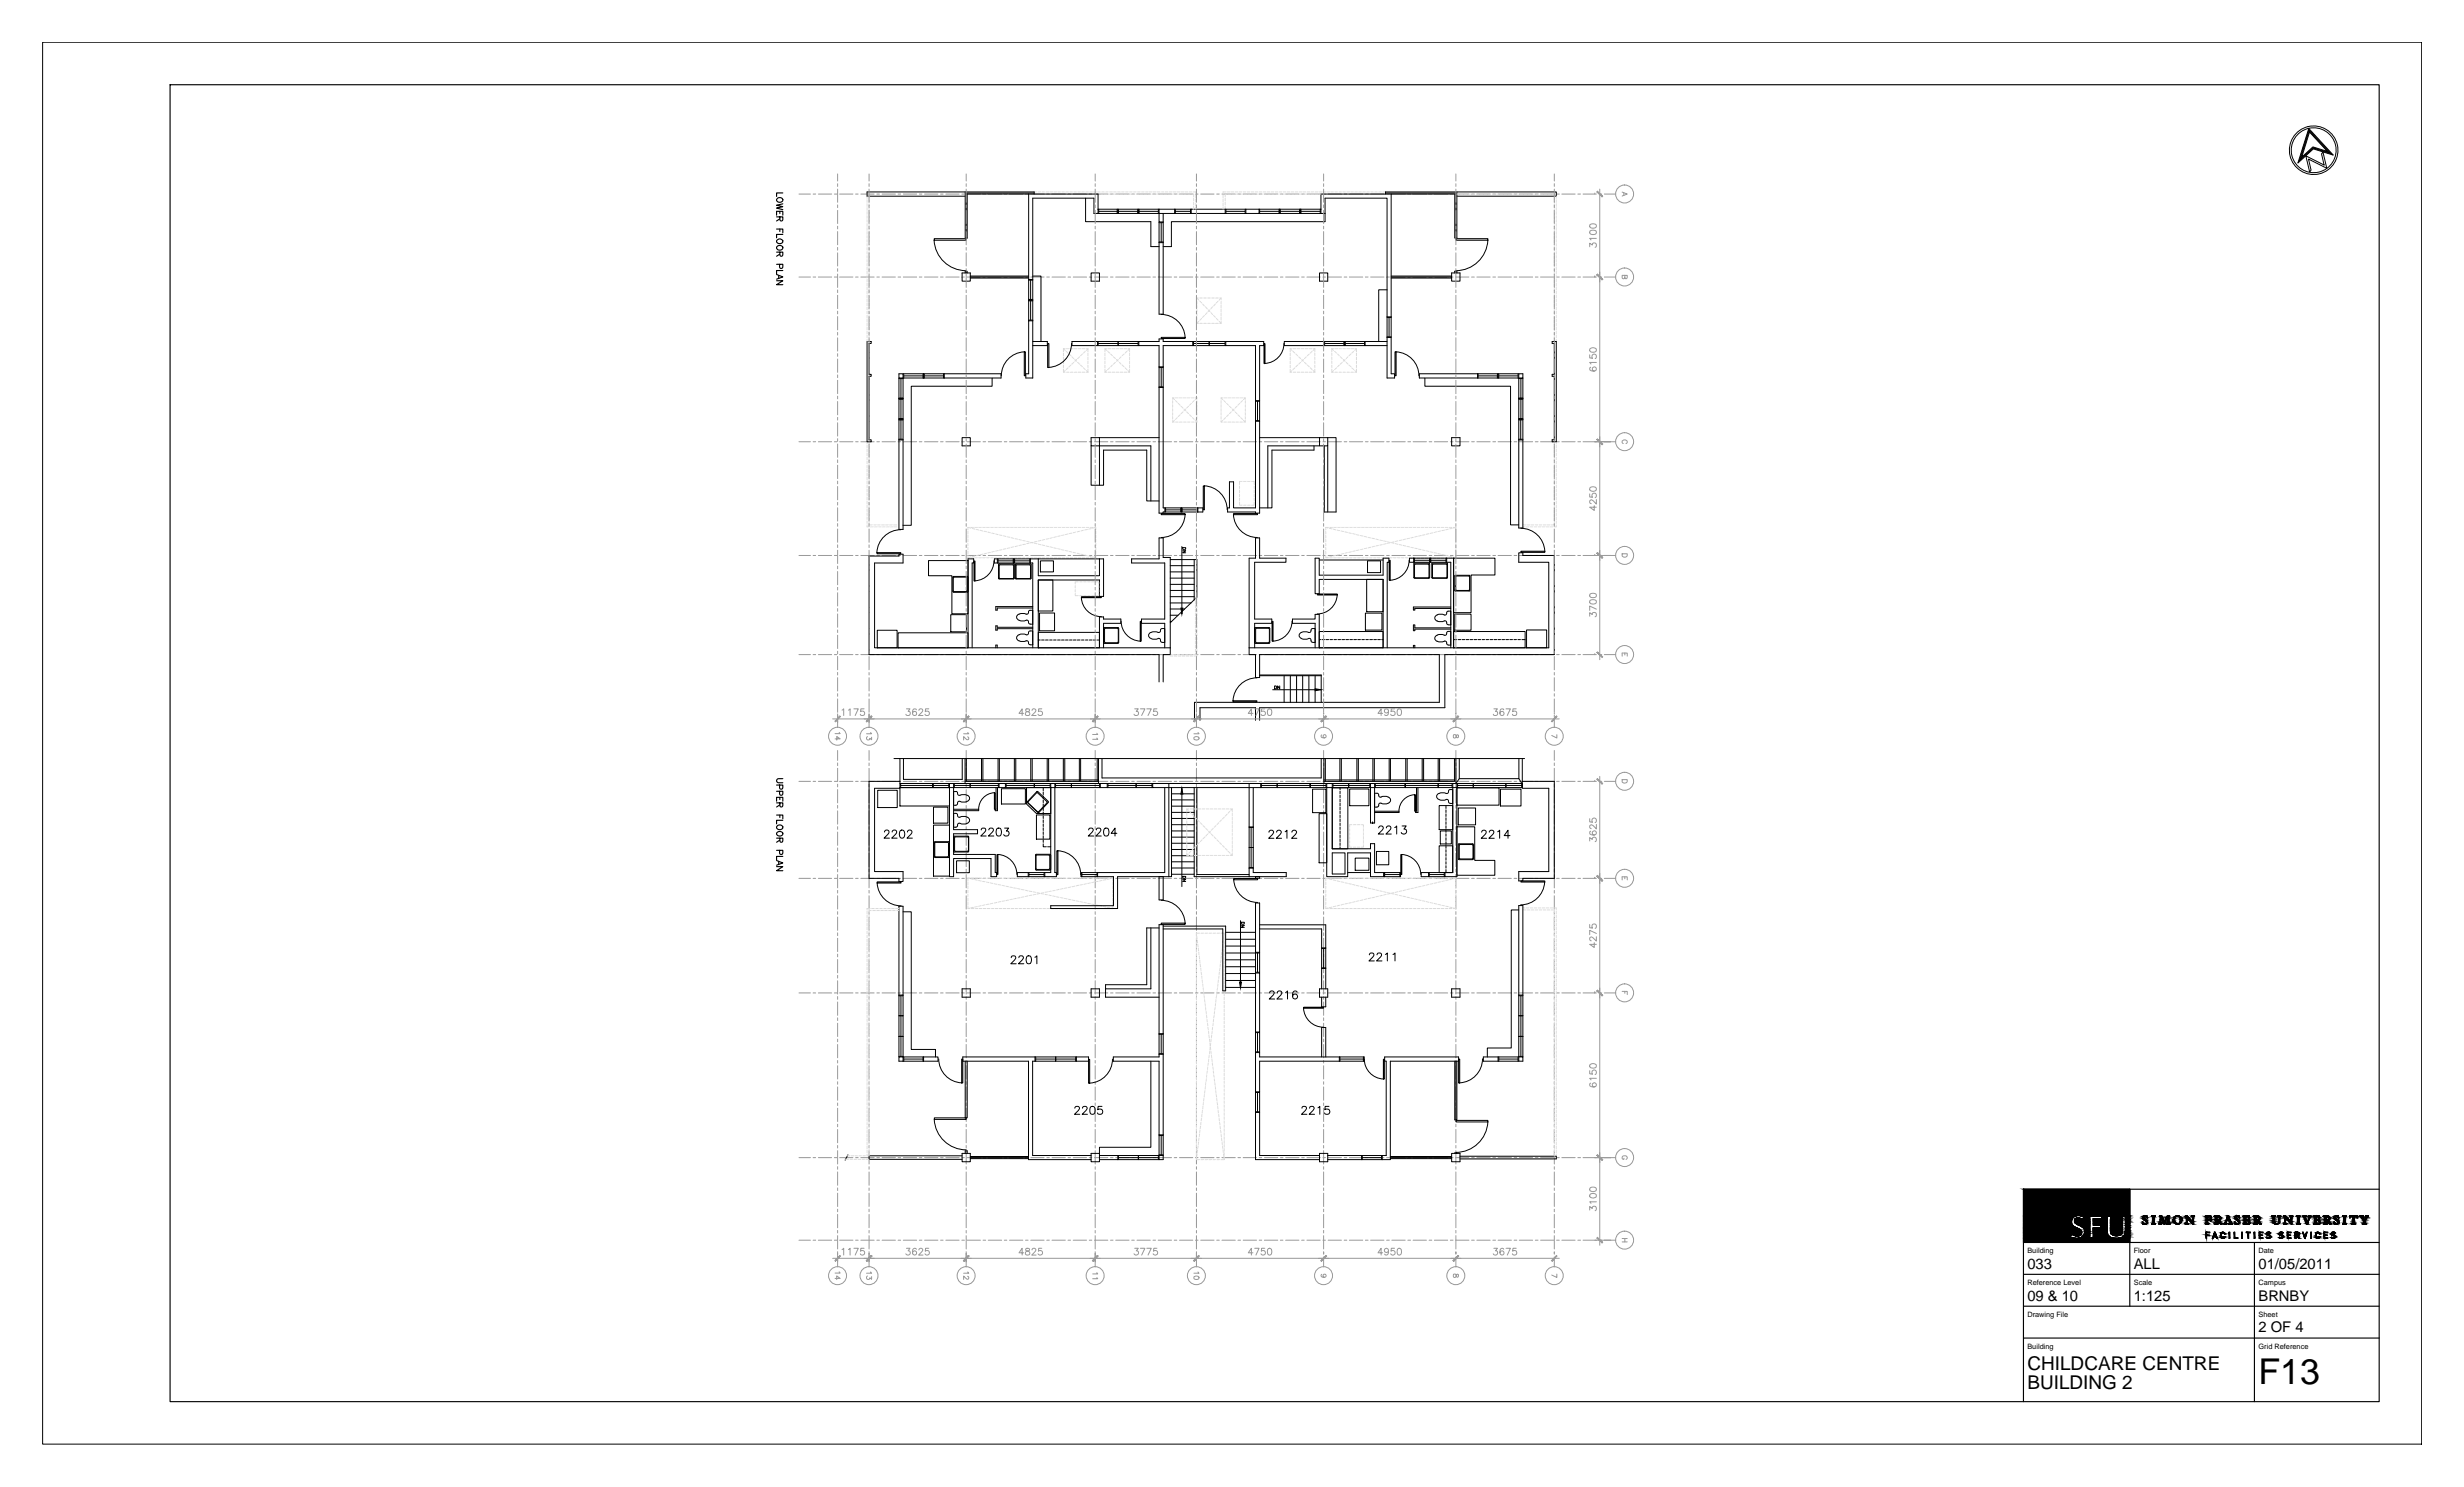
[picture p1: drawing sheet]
<svg xmlns="http://www.w3.org/2000/svg" width="737mm" height="444mm" viewBox="0 0 737 444" stroke-linecap="round" stroke-linejoin="round" font-family="sans-serif">
<defs><g id="words">
<text font-size="10.6" x="675.2" y="413.7">F13</text>
<g font-size="5.7">
<text x="606.1" y="409.5">CHILDCARE CENTRE</text>
<text x="606.1" y="415.2">BUILDING 2</text>
</g>
<g font-size="4.4">
<text x="606.1" y="379.2">033</text>
<text x="637.9" y="379.2">ALL</text>
<text x="675.2" y="379.2">01/05/2011</text>
<text x="606.1" y="388.8">09 &amp; 10</text>
<text x="637.9" y="388.8">1:125</text>
<text x="675.2" y="388.8">BRNBY</text>
<text x="675.2" y="398.1">2 OF 4</text>
</g>
<g font-size="2.2">
<text x="606.1" y="374.6">Building</text>
<text x="637.9" y="374.6">Floor</text>
<text x="675.2" y="374.6">Date</text>
<text x="606.1" y="384.1">Reference Level</text>
<text x="637.9" y="384.1">Scale</text>
<text x="675.2" y="384.1">Campus</text>
<text x="606.1" y="393.6">Drawing File</text>
<text x="675.2" y="393.6">Sheet</text>
<text x="606.1" y="403.2">Building</text>
<text x="675.2" y="403.2">Grid Reference</text>
</g>
</g></defs>
<!-- layer: FP033_2-01|SGRID -->
<g fill="none" stroke="#989898" stroke-width=".3">
<path d="M484.9 57.4l1.6 .6-1.6 .6M485.4 57.6v.8M485.7 82.3l.1 .9 .4 .1 .3-.4v-.6h-1.6l.2 .9 .3 .1 .3-.4M485.3 132.6a.57 .57 0 0 1-.4-.6 .57 .57 0 0 1 .6-.5h.4a.56 .56 0 0 1 .6 .5 .56 .56 0 0 1-.4 .6M484.9 165.5h1.6v.5a.82 .82 0 0 1-.8 .6 .82 .82 0 0 1-.8-.6zM484.9 196.1v-.9h1.6v.9M485.7 195.2v.6M250.9 218.9l.3 .4h-1.6M260.3 219l.3 .3h-1.6M289.3 219l.3 .3h-1.5M327.9 219.2l.3 .4h-1.6M358.1 219l.3 .3h-1.5"/>
<path d="M395.1 219.7l-.1 .1a.74 .74 0 0 0 .6 .9 .74 .74 0 0 0 .9-.6 .48 .48 0 0 0-.5-.5 .48 .48 0 0 0-.5 .5 .48 .48 0 0 0 .4 .5M434.5 219.7l.6-.1 .4 .8h.4l.1-.5-.4-.3-.5 .9-.4 .1-.2-.2zM465.4 219.6v1l-1.5-.7M249.6 220.9h1.6l-1.1-.8v1.1M259.3 220.2a.51 .51 0 0 0-.1 .9 .51 .51 0 0 0 .8-.4l.6 .4v-.7M289.3 220.3l.2 .1 .1 .5-.4 .2-1.1-.9v1M327.9 220.6l.3 .4h-1.6M357 220.4a.77 .77 0 0 1 .9-.3 .77 .77 0 0 1 .5 .9 .78 .78 0 0 1-1 .3 .78 .78 0 0 1-.4-.9z"/>
<circle cx="485.7" cy="58" r="2.69"/>
<circle cx="485.7" cy="82.8" r="2.69"/>
<circle cx="485.7" cy="132" r="2.69"/>
<circle cx="485.7" cy="166" r="2.69"/>
<circle cx="485.7" cy="195.7" r="2.69"/>
<circle cx="250.4" cy="220.1" r="2.69"/>
<circle cx="259.8" cy="220.1" r="2.69"/>
<circle cx="288.8" cy="220.1" r="2.69"/>
<circle cx="327.4" cy="220.1" r="2.69"/>
<circle cx="357.7" cy="220.1" r="2.69"/>
<circle cx="395.7" cy="220.1" r="2.69"/>
<circle cx="435.2" cy="220.1" r="2.69"/>
<circle cx="464.6" cy="220.1" r="2.69"/>
</g>
<!-- layer: FP033_2-01|SGR -->
<g fill="none" stroke="#989898" stroke-width=".3">
<path d="M238.8 58h3.5M243.1 58h.7M244.6 58h4M249.4 58h.8M250.4 52v2.1M250.4 54.9v.8M250.4 56.5v4M251 58h4M255.8 58h.7M257.3 58h4M259.8 52v2.1M259.8 54.9v.8"/>
<path d="M259.8 56.5v4M262.1 58h.8M263.7 58h4M268.5 58h.7M270 58h4M274.8 58h.8M276.4 58h4M281.2 58h.7M282.7 58h4M287.5 58h.8M288.8 52v2.1M288.8 54.9v.8"/>
<path d="M288.8 56.5v4M289.1 58h4M293.9 58h.7M295.4 58h4M300.2 58h.8M301.8 58h4M306.6 58h.7M308.1 58h4M312.9 58h.8M314.5 58h4M319.3 58h.7M320.8 58h4"/>
<path d="M325.6 58h.8M327.2 58h4M327.4 52v2.1M327.4 54.9v.8M327.4 56.5v4M332 58h.7M333.5 58h4M338.3 58h.8M339.9 58h4M344.7 58h.7M346.2 58h4M351 58h.8"/>
<path d="M352.6 58h4M357.4 58h.7M357.7 52v2.1M357.7 54.9v.8M357.7 56.5v4M358.9 58h4M363.7 58h.8M365.3 58h4M370.1 58h.7M371.6 58h4M376.4 58h.8M378 58h4"/>
<path d="M382.8 58h.7M384.3 58h4M389.1 58h.8M390.7 58h4M395.5 58h.7M395.7 52v2.1M395.7 54.9v.8M395.7 56.5v4M397 58h4M401.8 58h.8M403.4 58h4M408.2 58h.8"/>
<path d="M409.7 58h4M414.5 58h.8M416.1 58h4M420.9 58h.8M422.4 58h4M427.2 58h.8M428.8 58h4M433.6 58h.8M435.1 58h4M435.2 52v2.1M435.2 54.9v.8M435.2 56.5v4"/>
<path d="M439.9 58h.8M441.5 58h4M446.3 58h.8M447.8 58h4M452.6 58h.8M454.2 58h4M459 58h.8M460.5 58h4M464.7 52v2.1M464.7 54.9v.8M464.7 56.5v4M465.3 58h.8"/>
<path d="M466.9 58h4M471.7 58h.8M473.2 58h4M478 58h.8M479.6 58h3.4M250.4 61.3v.8M250.4 62.9v3.9M250.4 67.6v.8M250.4 69.2v4M250.4 74v.8M250.4 75.6v3.9M259.8 61.3v.8"/>
<path d="M259.8 62.9v3.9M259.8 67.6v.8M259.8 69.2v4M259.8 74v.8M259.8 75.6v3.9M288.8 61.3v.8M288.8 62.9v3.9M288.8 67.6v.8M288.8 69.2v4M288.8 74v.8M288.8 75.6v3.9M327.4 61.3v.8"/>
<path d="M327.4 62.9v3.9M327.4 67.6v.8M327.4 69.2v4M327.4 74v.8M327.4 75.6v3.9M357.7 61.3v.8M357.7 62.9v3.9M357.7 67.6v.8M357.7 69.2v4M357.7 74v.8M357.7 75.6v3.9M395.7 61.3v.8"/>
<path d="M395.7 62.9v3.9M395.7 67.6v.8M395.7 69.2v4M395.7 74v.8M395.7 75.6v3.9M435.2 61.3v.8M435.2 62.9v3.9M435.2 67.6v.8M435.2 69.2v4M435.2 74v.8M435.2 75.6v3.9M464.7 61.3v.8"/>
<path d="M464.7 62.9v3.9M464.7 67.6v.8M464.7 69.2v4M464.7 74v.8M464.7 75.6v3.9M238.8 82.8h3.5M243.1 82.8h.7M244.6 82.8h4M249.4 82.8h.8M250.4 80.3v.8M250.4 81.9v4M250.4 86.7v.8"/>
<path d="M250.4 88.3v4M250.4 93v.8M250.4 94.6v4M250.4 99.4v.8M251 82.8h4M255.8 82.8h.7M257.3 82.8h4M259.8 80.3v.8M259.8 81.9v4M259.8 86.7v.8M259.8 88.3v4M259.8 93v.8"/>
<path d="M259.8 94.6v4M259.8 99.4v.8M262.1 82.8h.8M263.7 82.8h4M268.5 82.8h.7M270 82.8h4M274.8 82.8h.8M276.4 82.8h4M281.2 82.8h.7M282.7 82.8h4M287.5 82.8h.8M288.8 80.3v.8"/>
<path d="M288.8 81.9v4M288.8 86.7v.8M288.8 88.3v4M288.8 93v.8M288.8 94.6v4M288.8 99.4v.8M289.1 82.8h4M293.9 82.8h.7M295.4 82.8h4M300.2 82.8h.8M301.8 82.8h4M306.6 82.8h.7"/>
<path d="M308.1 82.8h4M312.9 82.8h.8M314.5 82.8h4M319.3 82.8h.7M320.8 82.8h4M325.6 82.8h.8M327.2 82.8h4M327.4 80.3v.8M327.4 81.9v4M327.4 86.7v.8M327.4 88.3v4M327.4 93v.8"/>
<path d="M327.4 94.6v4M327.4 99.4v.8M332 82.8h.7M333.5 82.8h4M338.3 82.8h.8M339.9 82.8h4M344.7 82.8h.7M346.2 82.8h4M351 82.8h.8M352.6 82.8h4M357.4 82.8h.7M357.7 80.3v.8"/>
<path d="M357.7 81.9v4M357.7 86.7v.8M357.7 88.3v4M357.7 93v.8M357.7 94.6v4M357.7 99.4v.8M358.9 82.8h4M363.7 82.8h.8M365.3 82.8h4M370.1 82.8h.7M371.6 82.8h4M376.4 82.8h.8"/>
<path d="M378 82.8h4M382.8 82.8h.7M384.3 82.8h4M389.1 82.8h.8M390.7 82.8h4M395.5 82.8h.7M395.7 80.3v.8M395.7 81.9v4M395.7 86.7v.8M395.7 88.3v4M395.7 93v.8M395.7 94.6v4"/>
<path d="M395.7 99.4v.8M397 82.8h4M401.8 82.8h.8M403.4 82.8h4M408.2 82.8h.8M409.7 82.8h4M414.5 82.8h.8M416.1 82.8h4M420.9 82.8h.8M422.4 82.8h4M427.2 82.8h.8M428.8 82.8h4"/>
<path d="M433.6 82.8h.8M435.1 82.8h4M435.2 80.3v.8M435.2 81.9v4M435.2 86.7v.8M435.2 88.3v4M435.2 93v.8M435.2 94.6v4M435.2 99.4v.8M439.9 82.8h.8M441.5 82.8h4M446.3 82.8h.8"/>
<path d="M447.8 82.8h4M452.6 82.8h.8M454.2 82.8h4M459 82.8h.8M460.5 82.8h4M464.7 80.3v.8M464.7 81.9v4M464.7 86.7v.8M464.7 88.3v4M464.7 93v.8M464.7 94.6v4M464.7 99.4v.8"/>
<path d="M465.3 82.8h.8M466.9 82.8h4M471.7 82.8h.8M473.2 82.8h4M478 82.8h.8M479.6 82.8h3.4M250.4 101v4M250.4 105.7v.8M250.4 107.3v4M250.4 112.1v.8M250.4 113.7v4M250.4 118.4v.8"/>
<path d="M259.8 101v4M259.8 105.7v.8M259.8 107.3v4M259.8 112.1v.8M259.8 113.7v4M259.8 118.4v.8M288.8 101v4M288.8 105.7v.8M288.8 107.3v4M288.8 112.1v.8M288.8 113.7v4M288.8 118.4v.8"/>
<path d="M327.4 101v4M327.4 105.7v.8M327.4 107.3v4M327.4 112.1v.8M327.4 113.7v4M327.4 118.4v.8M357.7 101v4M357.7 105.7v.8M357.7 107.3v4M357.7 112.1v.8M357.7 113.7v4M357.7 118.4v.8"/>
<path d="M395.7 101v4M395.7 105.7v.8M395.7 107.3v4M395.7 112.1v.8M395.7 113.7v4M395.7 118.4v.8M435.2 101v4M435.2 105.7v.8M435.2 107.3v4M435.2 112.1v.8M435.2 113.7v4M435.2 118.4v.8"/>
<path d="M464.7 101v4M464.7 105.7v.8M464.7 107.3v4M464.7 112.1v.8M464.7 113.7v4M464.7 118.4v.8M238.8 132.1h3.5M243.1 132.1h.7M244.6 132.1h4M249.4 132.1h.8M250.4 120v4M250.4 124.8v.8"/>
<path d="M250.4 126.4v4M250.4 131.1v.8M250.4 132.7v4M250.4 137.5v.8M250.4 139.1v4M251 132.1h4M255.8 132.1h.7M257.3 132.1h4M259.8 120v4M259.8 124.8v.8M259.8 126.4v4M259.8 131.1v.8"/>
<path d="M259.8 132.7v4M259.8 137.5v.8M259.8 139.1v4M262.1 132.1h.8M263.7 132.1h4M268.5 132.1h.7M270 132.1h4M274.8 132.1h.8M276.4 132.1h4M281.2 132.1h.7M282.7 132.1h4M287.5 132.1h.8"/>
<path d="M288.8 120v4M288.8 124.8v.8M288.8 126.4v4M288.8 131.1v.8M288.8 132.7v4M288.8 137.5v.8M288.8 139.1v4M289.1 132.1h4M293.9 132.1h.7M295.4 132.1h4M300.2 132.1h.8M301.8 132.1h4"/>
<path d="M306.6 132.1h.7M308.1 132.1h4M312.9 132.1h.8M314.5 132.1h4M319.3 132.1h.7M320.8 132.1h4M325.6 132.1h.8M327.2 132.1h4M327.4 120v4M327.4 124.8v.8M327.4 126.4v4M327.4 131.1v.8"/>
<path d="M327.4 132.7v4M327.4 137.5v.8M327.4 139.1v4M332 132.1h.7M333.5 132.1h4M338.3 132.1h.8M339.9 132.1h4M344.7 132.1h.7M346.2 132.1h4M351 132.1h.8M352.6 132.1h4M357.4 132.1h.7"/>
<path d="M357.7 120v4M357.7 124.8v.8M357.7 126.4v4M357.7 131.1v.8M357.7 132.7v4M357.7 137.5v.8M357.7 139.1v4M358.9 132.1h4M363.7 132.1h.8M365.3 132.1h4M370.1 132.1h.7M371.6 132.1h4"/>
<path d="M376.4 132.1h.8M378 132.1h4M382.8 132.1h.7M384.3 132.1h4M389.1 132.1h.8M390.7 132.1h4M395.5 132.1h.7M395.7 120v4M395.7 124.8v.8M395.7 126.4v4M395.7 131.1v.8M395.7 132.7v4"/>
<path d="M395.7 137.5v.8M395.7 139.1v4M397 132.1h4M401.8 132.1h.8M403.4 132.1h4M408.2 132.1h.8M409.7 132.1h4M414.5 132.1h.8M416.1 132.1h4M420.9 132.1h.8M422.4 132.1h4M427.2 132.1h.8"/>
<path d="M428.8 132.1h4M433.6 132.1h.8M435.1 132.1h4M435.2 120v4M435.2 124.8v.8M435.2 126.4v4M435.2 131.1v.8M435.2 132.7v4M435.2 137.5v.8M435.2 139.1v4M439.9 132.1h.8M441.5 132.1h4"/>
<path d="M446.3 132.1h.8M447.8 132.1h4M452.6 132.1h.8M454.2 132.1h4M459 132.1h.8M460.5 132.1h4M464.7 120v4M464.7 124.8v.8M464.7 126.4v4M464.7 131.1v.8M464.7 132.7v4M464.7 137.5v.8"/>
<path d="M464.7 139.1v4M465.3 132.1h.8M466.9 132.1h4M471.7 132.1h.8M473.2 132.1h4M478 132.1h.8M479.6 132.1h3.4M250.4 143.8v.8M250.4 145.4v4M250.4 150.2v.8M250.4 151.8v4M250.4 156.5v.8"/>
<path d="M250.4 158.1v4M259.8 143.8v.8M259.8 145.4v4M259.8 150.2v.8M259.8 151.8v4M259.8 156.5v.8M259.8 158.1v4M288.8 143.8v.8M288.8 145.4v4M288.8 150.2v.8M288.8 151.8v4M288.8 156.5v.8"/>
<path d="M288.8 158.1v4M327.4 143.8v.8M327.4 145.4v4M327.4 150.2v.8M327.4 151.8v4M327.4 156.5v.8M327.4 158.1v4M357.7 143.8v.8M357.7 145.4v4M357.7 150.2v.8M357.7 151.8v4M357.7 156.5v.8"/>
<path d="M357.7 158.1v4M395.7 143.8v.8M395.7 145.4v4M395.7 150.2v.8M395.7 151.8v4M395.7 156.5v.8M395.7 158.1v4M435.2 143.8v.8M435.2 145.4v4M435.2 150.2v.8M435.2 151.8v4M435.2 156.5v.8"/>
<path d="M435.2 158.1v4M464.7 143.8v.8M464.7 145.4v4M464.7 150.2v.8M464.7 151.8v4M464.7 156.5v.8M464.7 158.1v4M238.8 166h3.5M243.1 166h.7M244.6 166h4M249.4 166h.8M250.4 162.9v.8"/>
<path d="M250.4 164.5v4M250.4 169.2v.8M250.4 170.8v4M250.4 175.6v.8M250.4 177.2v4M251 166h4M255.8 166h.7M257.3 166h4M259.8 162.9v.8M259.8 164.5v4M259.8 169.2v.8M259.8 170.8v4"/>
<path d="M259.8 175.6v.8M259.8 177.2v4M262.1 166h.8M263.7 166h4M268.5 166h.7M270 166h4M274.8 166h.8M276.4 166h4M281.2 166h.7M282.7 166h4M287.5 166h.8M288.8 162.9v.8"/>
<path d="M288.8 164.5v4M288.8 169.2v.8M288.8 170.8v4M288.8 175.6v.8M288.8 177.2v4M289.1 166h4M293.9 166h.7M295.4 166h4M300.2 166h.8M301.8 166h4M306.6 166h.7M308.1 166h4"/>
<path d="M312.9 166h.8M314.5 166h4M319.3 166h.7M320.8 166h4M325.6 166h.8M327.2 166h4M327.4 162.9v.8M327.4 164.5v4M327.4 169.2v.8M327.4 170.8v4M327.4 175.6v.8M327.4 177.2v4"/>
<path d="M332 166h.7M333.5 166h4M338.3 166h.8M339.9 166h4M344.7 166h.7M346.2 166h4M351 166h.8M352.6 166h4M357.4 166h.7M357.7 162.9v.8M357.7 164.5v4M357.7 169.2v.8"/>
<path d="M357.7 170.8v4M357.7 175.6v.8M357.7 177.2v4M358.9 166h4M363.7 166h.8M365.3 166h4M370.1 166h.7M371.6 166h4M376.4 166h.8M378 166h4M382.8 166h.7M384.3 166h4"/>
<path d="M389.1 166h.8M390.7 166h4M395.5 166h.7M395.7 162.9v.8M395.7 164.5v4M395.7 169.2v.8M395.7 170.8v4M395.7 175.6v.8M395.7 177.2v4M397 166h4M401.8 166h.8M403.4 166h4"/>
<path d="M408.2 166h.8M409.7 166h4M414.5 166h.8M416.1 166h4M420.9 166h.8M422.4 166h4M427.2 166h.8M428.8 166h4M433.6 166h.8M435.1 166h4M435.2 162.9v.8M435.2 164.5v4"/>
<path d="M435.2 169.2v.8M435.2 170.8v4M435.2 175.6v.8M435.2 177.2v4M439.9 166h.8M441.5 166h4M446.3 166h.8M447.8 166h4M452.6 166h.8M454.2 166h4M459 166h.8M460.5 166h4"/>
<path d="M464.7 162.9v.8M464.7 164.5v4M464.7 169.2v.8M464.7 170.8v4M464.7 175.6v.8M464.7 177.2v4M465.3 166h.8M466.9 166h4M471.7 166h.8M473.2 166h4M478 166h.8M479.6 166h3.4"/>
<path d="M238.8 195.7h3.5M243.1 195.7h.7M244.6 195.7h4M249.4 195.7h.8M250.4 181.9v.8M250.4 183.5v4M250.4 188.3v.8M250.4 189.9v4M250.4 194.7v.7M250.4 196.2v4M251 195.7h4M255.8 195.7h.7"/>
<path d="M257.3 195.7h4M259.8 181.9v.8M259.8 183.5v4M259.8 188.3v.8M259.8 189.9v4M259.8 194.7v.7M259.8 196.2v4M262.1 195.7h.8M263.7 195.7h4M268.5 195.7h.7M270 195.7h4M274.8 195.7h.8"/>
<path d="M276.4 195.7h4M281.2 195.7h.7M282.7 195.7h4M287.5 195.7h.8M288.8 181.9v.8M288.8 183.5v4M288.8 188.3v.8M288.8 189.9v4M288.8 194.7v.7M288.8 196.2v4M289.1 195.7h4M293.9 195.7h.7"/>
<path d="M295.4 195.7h4M300.2 195.7h.8M301.8 195.7h4M306.6 195.7h.7M308.1 195.7h4M312.9 195.7h.8M314.5 195.7h4M319.3 195.7h.7M320.8 195.7h4M325.6 195.7h.8M327.2 195.7h4M327.4 181.9v.8"/>
<path d="M327.4 183.5v4M327.4 188.3v.8M327.4 189.9v4M327.4 194.7v.7M327.4 196.2v4M332 195.7h.7M333.5 195.7h4M338.3 195.7h.8M339.9 195.7h4M344.7 195.7h.7M346.2 195.7h4M351 195.7h.8"/>
<path d="M352.6 195.7h4M357.4 195.7h.7M357.7 181.9v.8M357.7 183.5v4M357.7 188.3v.8M357.7 189.9v4M357.7 194.7v.7M357.7 196.2v4M358.9 195.7h4M363.7 195.7h.8M365.3 195.7h4M370.1 195.7h.7"/>
<path d="M371.6 195.7h4M376.4 195.7h.8M378 195.7h4M382.8 195.7h.7M384.3 195.7h4M389.1 195.7h.8M390.7 195.7h4M395.5 195.7h.7M395.7 181.9v.8M395.7 183.5v4M395.7 188.3v.8M395.7 189.9v4"/>
<path d="M395.7 194.7v.7M395.7 196.2v4M397 195.7h4M401.8 195.7h.8M403.4 195.7h4M408.2 195.7h.8M409.7 195.7h4M414.5 195.7h.8M416.1 195.7h4M420.9 195.7h.8M422.4 195.7h4M427.2 195.7h.8"/>
<path d="M428.8 195.7h4M433.6 195.7h.8M435.1 195.7h4M435.2 181.9v.8M435.2 183.5v4M435.2 188.3v.8M435.2 189.9v4M435.2 194.7v.7M435.2 196.2v4M439.9 195.7h.8M441.5 195.7h4M446.3 195.7h.8"/>
<path d="M447.8 195.7h4M452.6 195.7h.8M454.2 195.7h4M459 195.7h.8M460.5 195.7h4M464.7 181.9v.8M464.7 183.5v4M464.7 188.3v.8M464.7 189.9v4M464.7 194.7v.7M464.7 196.2v4M465.3 195.7h.8"/>
<path d="M466.9 195.7h4M471.7 195.7h.8M473.2 195.7h4M478 195.7h.8M479.6 195.7h3.4M250.4 201v.8M250.4 202.6v4M250.4 207.4v.7M250.4 208.9v4M250.4 213.7v.8M250.4 215.3v2.1M259.8 201v.8"/>
<path d="M259.8 202.6v4M259.8 207.4v.7M259.8 208.9v4M259.8 213.7v.8M259.8 215.3v2.1M288.8 201v.8M288.8 202.6v4M288.8 207.4v.7M288.8 208.9v4M288.8 213.7v.8M288.8 215.3v2.1M327.4 201v.8"/>
<path d="M327.4 202.6v4M327.4 207.4v.7M327.4 208.9v4M327.4 213.7v.8M327.4 215.3v2.1M357.7 201v.8M357.7 202.6v4M357.7 207.4v.7M357.7 208.9v4M357.7 213.7v.8M357.7 215.3v2.1M395.7 201v.8"/>
<path d="M395.7 202.6v4M395.7 207.4v.7M395.7 208.9v4M395.7 213.7v.8M395.7 215.3v2.1M435.2 201v.8M435.2 202.6v4M435.2 207.4v.7M435.2 208.9v4M435.2 213.7v.8M435.2 215.3v2.1M464.7 201v.8"/>
<path d="M464.7 202.6v4M464.7 207.4v.7M464.7 208.9v4M464.7 213.7v.8M464.7 215.3v2.1"/>
</g>
<!-- layer: FP033_2-01|AWAFU -->
<g fill="none" stroke="#000" stroke-width=".3">
<path d="M307.5 58h20.8v5.8h-1.3v-4.6h-18.3v24.3h-1.2zM394.9 58h21v36.7h-1.2v-35.5h-18.6v4.6h-1.2zM334.2 62.5v1.3M340.3 63.8v-1.3v1.3M346.5 62.5h4.7v1.3h-4.7zM356.1 62.5h10.2v1.3h-10.2zM372.4 62.5h4v1.3h-4zM382.5 62.5v1.3v-1.3M388.7 63.8v-1.3v1.3M307.5 95.9h1.2v17.1h-2v-1.3h.8zM307.5 89.7h1.2M268.7 111.7h1.3v1.3h-1.3z"/>
<path d="M268.7 119.1h1.3h-1.3M276.1 113v-1.3v1.3M282.3 111.7h17v1.3h-17zM414.7 100.9h1.2v10.8h1v1.3h-2.2zM424.3 111.7h17.4v1.3h-17.4zM447.8 111.7v1.3M454 111.7h1.3v1.3h-1.3zM455.3 119.1h-1.3h1.3M268.7 125.3h1.3M268.7 131.5h1.3v26.8h-1.3zM454 131.5h1.3v26.3h-1.3zM454 125.3h1.3"/>
<path d="M346.5 203.8v-8.1h-86.7v-29.5h8.9v-.5h1.3v2.6h-8.5v25.3h88.3v2.1h-2.1v8.1M357.1 215.3v-5.4h73.2v-14.2h-53.7v6.8h-1.3v-6.8h-1.9v-2.1h89.6v-25.5h-9v-2.9h1.3v.8h9.4v29.7h-32.8v15.9h-55.3v3.7M358.7 215.3v-3.7h16.6v3.7"/>
</g>
<!-- layer: FP033_2-01|AFUFR -->
<g fill="none" stroke="#000" stroke-width=".3">
<path d="M277.6 167.6h11.8v15.9h-4.8v-11.4h-7zM310.4 173.4h4.3v9.2h-4.3zM311 167.7h3.9v3.3h-3.9zM408.6 173.2h4.9v9.7h-4.9zM408.8 167.7h3.9v3.5h-3.9zM434.6 166.8h12.3v5.1h-7.1v11.2h-5.2zM262.3 188.4h5.9v5.2h-5.9zM268.5 189.2h20.9v4.4h-20.9zM284.2 183.7h4.7v5.2h-4.7zM310.4 189h18.3v4.6h-18.3zM310.4 191.3h.6M310.8 183.2h4.5v5.4h-4.5z"/>
<path d="M311.4 191.3h.8M312.5 191.3h.9M313.8 191.3h.7M315 191.3h.7M316.1 191.3h.8M317.3 191.3h.8M318.5 191.3h.8M319.7 191.3h.8M320.9 191.3h.8M322.1 191.3h.8M323.3 191.3h.8M324.5 191.3h.7"/>
<path d="M325.7 191.3h.8M326.9 191.3h.8M328 191.3h.7M394.4 188.8h19.1v4.8h-19.1zM394.4 191.2h.4M395.2 191.2h.8M396.4 191.2h.8M397.6 191.2h.8M398.8 191.2h.7M400 191.2h.8M401.2 191.2h.8M402.3 191.2h.8"/>
<path d="M403.5 191.2h.8M404.7 191.2h.8M405.9 191.2h.8M407.1 191.2h.8M408.2 183.3h4.9v5.1h-4.9zM408.3 191.2h.8M409.5 191.2h.8M410.7 191.2h.8M411.9 191.2h.8M413 191.2h.5M434.6 188.8h21.3v4.8h-21.3zM434.6 191.2h.9"/>
<path d="M434.9 183.6h4.9v4.8h-4.9zM435.9 191.2h.8M437.1 191.2h.8M438.3 191.2h.8M439.5 191.2h.8M440.6 191.2h.9M441.8 191.2h.8M443.1 191.2h.7M444.2 191.2h.8M445.4 191.2h.8M446.6 191.2h.8M447.8 191.2h.8"/>
<path d="M449 191.2h.8M450.2 191.2h.8M451.4 191.2h.8M452.6 191.2h.7M453.8 191.2h.7M455 191.2h.9M456.4 188.3h6v5.3h-6z"/>
</g>
<!-- layer: FP033_2-01|AFL -->
<g fill="none" stroke="#000" stroke-width=".3">
<path d="M324.5 59.2v7.1h19.5v7.4h2.5M396.1 63.8v2.5h-45.9v7.4h-2.5M308.7 82.5h2.5v19.6M414.7 86.6h-2.5v15.5M296.6 113v2.5h-24.2v41.5h-2.4M426 113v2.5h25.6v41.4h2.4M326.2 133.3v11.7h3.7v-10.5h12.9v15.2h3.7M328.7 130.8h17.8M376.6 130.8h17.9M392.8 133.3v1.2h-12.6v17.3h-3.6M394.5 133.3h-15.5v18.5M396.9 130.8h2.5v22.2h-3.5v-19.7"/>
<path d="M396.9 133.3v19.7M328.7 145v-11.7h15.3v16.4M310.4 167.1h18.3M353.3 163.4v18.4M353.6 163.7h.9v.3a.46 .46 0 0 1-.5 .4 .46 .46 0 0 1-.4-.4zM353.6 164.6h.9l-.9 .6h.9M357.8 178.5l-8 7.7M394.4 167.4h19.1M380.4 206.2h12.7M381 205h.3a.47 .47 0 0 1 .3 .5 .47 .47 0 0 1-.3 .4h-.3zM382.6 205v.9l-.7-.9v.9"/>
</g>
<path d="M353 181.8h.6l-.3 1.8zM393.1 205.9l1.8 .3-1.8 .3z" fill="#000" stroke="#000" stroke-width=".3"/>
<!-- layer: FP033_2-01|AWA -->
<g fill="none" stroke="#000" stroke-width=".3">
<path d="M288.5 57.4v13.8h.6v-13.2h18.4M309.2 57.7h-20.4v13.5M414.2 57.7h21v13.5M435.5 57.4v13.8h-.6v-13.2h-19M346.5 63.8v2.6h1.2v-2.6M346.5 72.5h1.2v21.4h-1.2zM288.5 81.6v-.5h.6v.5M288.8 81.1v.5M290.1 82.8h17.4M290.1 83.1h17.4M290.1 82.5h17.4M415.9 82.8h18.1"/>
<path d="M415.9 83.1h18.1M415.9 82.5h18.1M434.9 81.6v-.5h.6v.5M308.7 102.1h4.4v1.2h-4.4M320.5 102.1h7.6v1.2h-7.6zM334.3 102.1v1.2M340.4 102.1h6.1v-.8h1.2v.8h8.9v1.2h-8.9v6.4h-1.2v-6.4h-6.1zM346.5 115.8h1.2v36h.5v1.2h-.5v.4h-1.2zM361.5 102.1v1.2M366.4 102.1h11.4v1.2h-1.2v16.5h-1.3v-16.5h-8.9zM383.9 102.1h11.9v1.2h-11.9zM402 102.1v1.2"/>
<path d="M414.7 102.1h-6.6v1.2h6.6M375.3 125.9h1.3v27.5h-1.3v-.4h-8.3v-1.2h.5v-7.8h1.3v7.8h6.5zM353.2 151.8v1.2M358.1 151.8h1.5v1.2h-1.5zM297.3 167.1h.9v1.2h-.9zM303.1 167.1v1.2M421.3 166.8h1.3v1.3h-1.3zM427.6 166.8v1.3M289.4 193.6v-26.5h1.7v1.2h-.5v25.3M308.7 193.6v-25.3h-.7v-1.2h2.4v5h18.3v-5h1.2v11.2h-1.2v-4.9h-18.3v20.2M328.7 193.6v-9.2h1.2v.7h5.2v1.2h-5.2v7.3M348.2 193.6v-7.3h-7v-1.2h7v-16.8h-9.9v-1.2h8.2v-6.3h1.2v5.8h2.1v27"/>
<path d="M373.4 193.6v-26.8h1.9v-6h1.3v6h7.8v1.3h-9.3v17h5.1v1.2h-5.1v7.3M393.1 193.6v-7.3h-6.7v-1.2h6.7v-1.4h1.3v9.9M413.5 193.6v-20.4h-19.1v4.3h-1.3v-10.7h1.3v5.1h19.1v-5.1h1.7v1.3h-.5v25.5M433.7 193.6v-25.5h-1.2v-1.3h2.1v26.8"/>
</g>
<!-- layer: FP033_2-01|AFLOV -->
<g fill="none" stroke="#dcdcdc" stroke-width=".3">
<path d="M259.2 58.6v.7M259.2 59.7v.8M259.8 58.6v.7M259.8 59.7v.8M309.2 57.4h.7M310.3 57.4h.8M311.5 57.4h.8M312.7 57.4h.8M313.9 57.4h.8M315 57.4h.8M316.2 57.4h.8M317.4 57.4h.8"/>
<path d="M318.6 57.4h.8M319.8 57.4h.8M321 57.4h.8M322.2 57.4h.8M323.4 57.4h.8M324.6 57.4h.8M325.8 57.4h.8M326.9 57.4h.8M328.1 57.4h.8M329.1 58h.5M329.4 57.4h.7M330.1 58h.8"/>
<path d="M330.5 57.4h.8M331.3 58h.8M331.7 57.4h.8M332.4 58h.8M332.9 57.4h.8M333.6 58h.8M334.1 57.4h.8M334.8 58h.8M335.3 57.4h.8M336 58h.8M336.5 57.4h.8M337.2 58h.8"/>
<path d="M337.7 57.4h.8M338.4 58h.8M338.9 57.4h.7M339.6 58h.8M340.1 57.4h.7M340.8 58h.8M341.2 57.4h.9M342 58h.8M342.4 57.4h.8M343.2 58h.8M343.6 57.4h.8M344.3 58h.8"/>
<path d="M344.8 57.4h.8M345.5 58h.8M346 57.4h.8M346.8 58h.7M347.2 57.4h.8M347.9 58h.8M348.4 57.4h.8M349.1 58h.8M349.6 57.4h.8M350.3 58h.8M350.8 57.4h.8M351.5 58h.8"/>
<path d="M352 57.4h.8M352.7 58h.8M353.1 57.4h.8M353.9 58h.8M354.3 57.4h.8M355 58h.9M355.5 57.4h.8M356.3 58h.5v.9M356.7 57.4h.8v.6M356.8 59.3v.8M357.5 58.4v.8M357.5 59.6v.8"/>
<path d="M365.6 58.4v.8M365.6 59.6v.8M366.3 59.3v.8M366.5 57.4h-.9v.6M366.7 58h-.4v.9M366.9 57.4h.8M367.1 58h.8M368.1 57.4h.8M368.3 58h.8M369.3 57.4h.8M369.4 58h.8M370.5 57.4h.8"/>
<path d="M370.6 58h.8M371.7 57.4h.7M371.9 58h.7M372.9 57.4h.7M373 58h.8M374.1 57.4h.8M374.2 58h.8M375.2 57.4h.8M375.4 58h.8M376.4 57.4h.8M376.6 58h.8M377.6 57.4h.8"/>
<path d="M377.8 58h.8M378.8 57.4h.8M379 58h.8M380 57.4h.8M380.2 58h.8M381.2 57.4h.8M381.4 58h.7M382.4 57.4h.8M382.6 58h.7M383.6 57.4h.8M383.8 58h.8M384.8 57.4h.8"/>
<path d="M384.9 58h.8M386 57.4h.8M386.1 58h.8M387.1 57.4h.8M387.3 58h.8M388.3 57.4h.8M388.5 58h.8M389.5 57.4h.8M389.7 58h.8M390.7 57.4h.8M390.9 58h.8M391.9 57.4h.8"/>
<path d="M392.1 58h.8M393.1 57.4h.8M393.3 58h.8M394.3 57.4h.8M394.5 58h.4M395.5 57.4h.8M396.7 57.4h.8M397.8 57.4h.9M399 57.4h.8M400.3 57.4h.7M401.4 57.4h.8M402.6 57.4h.8"/>
<path d="M403.8 57.4h.8M405 57.4h.8M406.2 57.4h.8M407.4 57.4h.8M408.6 57.4h.8M409.8 57.4h.7M411 57.4h.7M412.2 57.4h.8M413.3 57.4h.9M435.5 58h.7M436.6 58h.8M437.8 58h.8"/>
<path d="M439 58h.8M440.1 58h.8M441.4 58h.7M442.6 58h.7M443.7 58h.8M444.9 58h.8M446.1 58h.8M447.3 58h.8M448.5 58h.8M449.7 58h.8M450.9 58h.8M452.1 58h.7"/>
<path d="M453.3 58h.8M454.4 58h.9M455.6 58h.8M456.8 58h.8M458 58h.8M459.2 58h.8M460.4 58h.8M461.6 58h.8M462.8 58h.8M464 58h.7v.4M464.7 58.8v.8M465.2 58.6v.7"/>
<path d="M465.2 59.7v.8M259.2 60.9v.8M259.2 62.1v.8M259.2 63.3v.8M259.2 64.5v.7M259.2 65.7v.7M259.2 66.9v.8M259.2 68v.8M259.2 69.2v.8M259.2 70.4v.8M259.2 71.6v.8M259.2 72.8v.8"/>
<path d="M259.2 74v.8M259.2 75.2v.8M259.2 76.4v.8M259.2 77.6v.8M259.2 78.8v.8M259.2 79.9v.8M259.8 60.9v.8M259.8 62.1v.8M259.8 63.3v.8M259.8 64.5v.7M259.8 65.7v.7M259.8 66.9v.8"/>
<path d="M259.8 68v.8M259.8 69.2v.8M259.8 70.4v.8M259.8 71.6v.8M259.8 72.8v.8M259.8 74v.8M259.8 75.2v.8M259.8 76.4v.8M259.8 77.6v.8M259.8 78.8v.8M259.8 79.9v.8M356.8 60.5v.8"/>
<path d="M356.8 61.7v.8M357.5 60.8v.8M357.5 61.9v.6M365.6 60.8v.8M365.6 61.9v.6M366.3 60.5v.8M366.3 61.7v.8M464.7 60v.8M464.7 61.2v.8M464.7 62.4v.8M464.7 63.6v.8M464.7 64.7v.8"/>
<path d="M464.7 66v.7M464.7 67.2v.7M464.7 68.3v.8M464.7 69.5v.8M464.7 70.7v.8M464.7 71.9v.8M464.7 73.1v.8M464.7 74.3v.8M464.7 75.5v.8M464.7 76.7v.7M464.7 77.9v.8M464.7 79.1v.8"/>
<path d="M465.2 60.9v.8M465.2 62.1v.8M465.2 63.3v.8M465.2 64.5v.7M465.2 65.7v.7M465.2 66.9v.8M465.2 68v.8M465.2 69.2v.8M465.2 70.4v.8M465.2 71.6v.8M465.2 72.8v.8M465.2 74v.8"/>
<path d="M465.2 75.2v.8M465.2 76.4v.8M465.2 77.6v.8M465.2 78.8v.8M465.2 79.9v.8M259.2 81.1v.8M259.2 82.4v.7M259.2 83.5v.8M259.2 84.7v.8M259.2 85.9v.8M259.2 87.1v.8M259.2 88.3v.8"/>
<path d="M259.2 89.5v.8M259.2 90.6v.9M259.2 91.9v.7M259.2 93.1v.7M259.2 94.2v.9M259.2 95.4v.8M259.2 96.6v.8M259.2 97.8v.8M259.2 99v.8M259.8 81.1v.8M259.8 82.4v.7M259.8 83.5v.8"/>
<path d="M259.8 84.7v.8M259.8 85.9v.8M259.8 87.1v.8M259.8 88.3v.8M259.8 89.5v.8M259.8 90.6v.9M259.8 91.9v.7M259.8 93.1v.7M259.8 94.2v.9M259.8 95.4v.8M259.8 96.6v.8M259.8 97.8v.8"/>
<path d="M259.8 99v.8M357.8 89.1v.6M357.8 90.1v.8M357.8 91.3v.8M357.8 92.5v.8M357.8 93.7v.8M357.8 94.8v.8M357.8 96v.7M357.8 89.1l.6 .6M357.8 89.1h.5M357.8 96.7h.5M358.4 96l-.6 .7"/>
<path d="M358.6 89.1h.9M358.6 96.7h.9M358.7 90l.5 .6M359.2 95.2l-.5 .5M359.5 90.9l.5 .6M359.8 89.1h.8M359.8 96.7h.8M360 94.3l-.5 .6M360.3 91.7l.6 .6M360.9 93.4l-.6 .6M361 89.1h.8M361 96.7h.8"/>
<path d="M361.1 92.6l.6 .5M361.7 92.6l-.6 .5M362 93.4l.5 .6M362.2 89.1h.8M362.2 96.7h.8M362.5 91.7l-.5 .6M362.8 94.3l.5 .6M363.3 90.9l-.5 .6M363.4 89.1h.8M363.4 96.7h.8M363.6 95.2l.6 .5M364.2 90l-.6 .6"/>
<path d="M364.4 96l.6 .7M364.6 89.1h.4M364.6 96.7h.4M365 89.1v.6M365 90.1v.8M365 91.3v.8M365 92.5v.8M365 93.7v.8M365 94.8v.8M365 96v.7M365 89.1l-.6 .6M464.7 80.2v.8"/>
<path d="M464.7 81.4v.8M464.7 82.6v.8M464.7 83.8v.8M464.7 85v.8M464.7 86.2v.8M464.7 87.4v.8M464.7 88.6v.8M464.7 89.8v.8M464.7 90.9v.9M464.7 92.1v.8M464.7 93.3v.8M464.7 94.5v.8"/>
<path d="M464.7 95.7v.8M464.7 96.9v.8M464.7 98.1v.8M464.7 99.3v.8M465.2 81.1v.8M465.2 82.4v.7M465.2 83.5v.8M465.2 84.7v.8M465.2 85.9v.8M465.2 87.1v.8M465.2 88.3v.8M465.2 89.5v.8"/>
<path d="M465.2 90.6v.9M465.2 91.9v.7M465.2 93.1v.7M465.2 94.2v.9M465.2 95.4v.8M465.2 96.6v.8M465.2 97.8v.8M465.2 99v.8M259.2 100.2v.8M259.2 101.4v.7M259.8 100.2v.8M259.8 101.4v.7"/>
<path d="M317.9 104.2h.5M317.9 111.3h.5M317.9 104.2l.5 .5M317.9 104.2v1M317.9 105.6v.8M317.9 106.7v.8M317.9 107.9v.8M317.9 109.1v.8M317.9 110.3v1M318.4 110.8l-.5 .5M318.7 105l.6 .6M318.8 104.2h.8"/>
<path d="M318.8 111.3h.8M319.3 110l-.6 .5M319.6 105.8l.6 .6M320 104.2h.8M320 111.3h.8M320.2 109.1l-.6 .6M320.4 106.7l.6 .5M321 108.3l-.6 .6M321.2 104.2h.8M321.2 111.3h.8M321.3 107.5l.6 .5M321.9 107.5l-.6 .5"/>
<path d="M322.2 108.3l.5 .6M322.4 104.2h.8M322.4 111.3h.8M322.7 106.7l-.5 .5M323 109.1l.6 .6M323.6 104.2h.8M323.6 111.3h.8M323.6 105.8l-.6 .6M323.9 110l.5 .5M324.4 105l-.5 .6M324.7 110.8l.5 .5M324.8 104.2h.4"/>
<path d="M324.8 111.3h.4M325.2 104.2l-.5 .5M325.2 104.2v1M325.2 105.6v.8M325.2 106.7v.8M325.2 107.9v.8M325.2 109.1v.8M325.2 110.3v1M330.3 111.3h.5M330.3 104.2l.6 .5M330.3 105.6v.8M330.3 106.7v.8"/>
<path d="M330.3 107.9v.8M330.3 109.1v.8M330.3 110.3v1M330.8 104.2h-.5v1M330.9 110.8l-.6 .5M331.1 105l.6 .6M331.3 104.2h.7M331.3 111.3h.7M331.7 110l-.6 .5M332 105.8l.6 .6M332.4 104.2h.8M332.4 111.3h.8"/>
<path d="M332.6 109.1l-.6 .6M332.9 106.7l.6 .5M333.5 108.3l-.6 .6M333.6 104.2h.8M333.6 111.3h.8M333.8 107.5l.5 .5M334.3 107.5l-.5 .5M334.6 108.3l.6 .6M334.8 104.2h.8M334.8 111.3h.8M335.2 106.7l-.6 .5M335.4 109.1l.6 .6"/>
<path d="M336 104.2h.8M336 111.3h.8M336 105.8l-.6 .6M336.3 110l.6 .5M336.9 105l-.6 .6M337.2 104.2h.5M337.2 111.3h.5M337.2 110.8l.5 .5M337.7 104.2l-.5 .5M337.7 104.2v1M337.7 105.6v.8M337.7 106.7v.8"/>
<path d="M337.7 107.9v.8M337.7 109.1v.8M337.7 110.3v1M350.6 118.9h.4M350.6 118.9l.5 .6M350.6 118.9v.5M350.6 119.8v.8M351.4 118.9h.8M351.4 119.7l.6 .6M352.6 118.9h.8M353.8 118.9h.8M355 118.9h.8"/>
<path d="M356.2 118.9h.8M357 119.7l-.6 .6M357.4 118.9h.4M357.8 118.9v.5M357.8 119.8v.8M357.8 118.9l-.5 .6M365 118.9v.5M365 119.8v.8M365.5 118.9h-.5l.5 .6M365.8 119.7l.6 .6M365.9 118.9h.7M367.1 118.9h.8"/>
<path d="M368.3 118.9h.8M369.4 118.9h.8M370.6 118.9h.8M371.5 119.7l-.6 .6M371.8 118.9h.5v.5M372.3 119.8v.8M372.3 118.9l-.6 .6M385.7 104.2l.5 .5M385.7 104.2h.5M385.7 111.3h.5M385.7 104.2v1M385.7 105.6v.8"/>
<path d="M385.7 106.7v.8M385.7 107.9v.8M385.7 109.1v.8M385.7 110.3v1M386.2 110.8l-.5 .5M386.5 105l.6 .6M386.6 104.2h.8M386.6 111.3h.8M387.1 110l-.6 .5M387.4 105.8l.5 .6M387.8 104.2h.8M387.8 111.3h.8"/>
<path d="M387.9 109.1l-.5 .6M388.2 106.7l.6 .5M388.8 108.3l-.6 .6M389 104.2h.8M389 111.3h.8M389.1 107.5l.6 .5M389.7 107.5l-.6 .5M390 108.3l.5 .6M390.2 104.2h.8M390.2 111.3h.8M390.5 106.7l-.5 .5M390.8 109.1l.6 .6"/>
<path d="M391.4 104.2h.8M391.4 111.3h.8M391.4 105.8l-.6 .6M391.7 110l.6 .5M392.3 105l-.6 .6M392.6 110.8l.5 .5M392.6 104.2h.5M392.6 111.3h.5M393.1 104.2l-.5 .5M393.1 104.2v1M393.1 105.6v.8M393.1 106.7v.8"/>
<path d="M393.1 107.9v.8M393.1 109.1v.8M393.1 110.3v1M398.1 104.2h.6M398.1 111.3h.6M398.1 104.2l.6 .5M398.1 104.2v1M398.1 105.6v.8M398.1 106.7v.8M398.1 107.9v.8M398.1 109.1v.8M398.1 110.3v1"/>
<path d="M398.7 110.8l-.6 .5M398.9 105l.6 .6M399 104.2h.8M399 111.3h.8M399.5 110l-.6 .5M399.8 105.8l.6 .6M400.3 104.2h.7M400.3 111.3h.7M400.4 109.1l-.6 .6M400.7 106.7l.6 .5M401.3 108.3l-.6 .6M401.4 104.2h.8"/>
<path d="M401.4 111.3h.8M401.5 107.5l.6 .5M402.1 107.5l-.6 .5M402.4 108.3l.6 .6M402.6 104.2h.8M402.6 111.3h.8M403 106.7l-.6 .5M403.3 109.1l.6 .6M403.8 104.2h.8M403.8 111.3h.8M403.9 105.8l-.6 .6M404.1 110l.6 .5"/>
<path d="M404.7 105l-.6 .6M405 104.2h.5M405 111.3h.5M405 110.8l.5 .5M405.5 104.2l-.5 .5M405.5 104.2v1M405.5 105.6v.8M405.5 106.7v.8M405.5 107.9v.8M405.5 109.1v.8M405.5 110.3v1M464.7 100.5v.8"/>
<path d="M464.7 101.7v.4M465.2 100.2v.8M465.2 101.4v.7M259.2 132.1v.6M259.2 133.1v.8M259.2 134.3v.8M259.2 135.4v.8M259.2 136.7v.7M259.2 137.9v.7M259.2 139v.8M259.8 132.1v.9M259.8 133.4v.8"/>
<path d="M259.8 134.5v.9M259.8 135.7v.8M259.8 136.9v.8M259.8 138.1v.8M259.8 139.3v.8M350.6 126.2h.4M350.6 121v.8M350.6 122.1v.9M350.6 123.3v.8M350.6 124.5v.8M350.6 125.7v.5M351.1 125.6l-.5 .6"/>
<path d="M351.4 126.2h.8M352 124.8l-.6 .6M352.2 120.6l.6 .5M352.6 126.2h.8M352.8 124l-.6 .5M353.1 121.4l.6 .6M353.7 123.1l-.6 .6M353.8 126.2h.8M353.9 122.3l.6 .5M354.5 122.3l-.6 .5M354.8 123.1l.5 .6M355 126.2h.8"/>
<path d="M355.3 121.4l-.5 .6M355.6 124l.6 .5M356.2 120.6l-.6 .5M356.2 126.2h.8M356.4 124.8l.6 .6M357.3 125.6l.5 .6M357.4 126.2h.4M357.8 121v.8M357.8 122.1v.9M357.8 123.3v.8M357.8 124.5v.8M357.8 125.7v.5"/>
<path d="M365 125.7v.5h.5M365 121v.8M365 122.1v.9M365 123.3v.8M365 124.5v.8M365.5 125.6l-.5 .6M365.9 126.2h.7M366.4 124.8l-.6 .6M366.7 120.6l.5 .5M367.1 126.2h.8M367.2 124l-.5 .5M367.5 121.4l.6 .6"/>
<path d="M368.1 123.1l-.6 .6M368.3 126.2h.8M368.4 122.3l.5 .5M368.9 122.3l-.5 .5M369.2 123.1l.6 .6M369.4 126.2h.8M369.8 121.4l-.6 .6M370 124l.6 .5M370.6 126.2h.8M370.6 120.6l-.6 .5M370.9 124.8l.6 .6M371.7 125.6l.6 .6"/>
<path d="M372.3 125.7v.5h-.5M372.3 121v.8M372.3 122.1v.9M372.3 123.3v.8M372.3 124.5v.8M464.7 132.1v.9M464.7 133.4v.8M464.7 134.5v.9M464.7 135.7v.8M464.7 136.9v.8M464.7 138.1v.8M464.7 139.3v.8"/>
<path d="M465.2 132.1v.6M465.2 133.1v.8M465.2 134.3v.8M465.2 135.4v.8M465.2 136.7v.7M465.2 137.9v.7M465.2 139v.8M259.2 156.9v.6h.7M259.2 140.2v.8M259.2 141.4v.8M259.2 142.6v.8M259.2 143.8v.8"/>
<path d="M259.2 145v.8M259.2 146.2v.8M259.2 147.4v.7M259.2 148.6v.8M259.2 149.7v.9M259.2 150.9v.8M259.2 152.1v.8M259.2 153.3v.8M259.2 154.5v.8M259.2 155.7v.8M259.8 156v.9h1M259.8 140.5v.8"/>
<path d="M259.8 141.7v.8M259.8 142.9v.8M259.8 144.1v.8M259.8 145.3v.8M259.8 146.4v.8M259.8 147.7v.7M259.8 148.9v.7M259.8 150v.8M259.8 151.2v.8M259.8 152.4v.8M259.8 153.6v.8M259.8 154.8v.8"/>
<path d="M260.3 157.5h.8M261.2 156.9h.8M261.5 157.5h.8M262.4 156.9h.7M262.7 157.5h.7M263.6 156.9h.8M263.9 157.5h.7M264.8 156.9h.8M265 157.5h.9M265.9 156.9h.8M266.2 157.5h.8M267.1 156.9h1"/>
<path d="M267.4 157.5h.7M289.3 157.7h.5M289.3 157.7v.7M289.3 158.8v.8M289.3 160v.8M289.3 157.7l1 .2M290.2 157.7h.8M290.7 158l.8 .2M291.4 157.7h.8M291.8 158.3l.8 .1M292.6 157.7h.8M293 158.5l.8 .2"/>
<path d="M293.8 157.7h.8M294.2 158.8l.7 .2M294.9 157.7h.8M295.3 159.1l.8 .2M296.2 157.7h.7M296.5 159.4l.8 .1M297.3 157.7h.8M297.6 159.6l.8 .2M298.5 157.7h.8M298.8 159.9l.8 .2M299.7 157.7h.8M300.9 157.7h.8"/>
<path d="M302.1 157.7h.8M303.3 157.7h.8M304.5 157.7h.8M305.7 157.7h.8M306.9 157.7h.7M308.1 157.7h.8M309.2 157.7h.8M310.4 157.7h.8M311.6 157.7h.8M312.8 157.7h.8M314 157.7h.8M315.2 157.7h.8"/>
<path d="M316.4 157.7h.8M317.6 157.7h.8M318.1 159.9l-.8 .2M318.8 157.7h.8M319.3 159.6l-.8 .2M320 157.7h.8M320.4 159.4l-.7 .1M321.1 157.7h.8M321.6 159.1l-.8 .2M322.3 157.7h.8M322.7 158.8l-.7 .2M323.5 157.7h.8"/>
<path d="M323.9 158.5l-.8 .2M324.7 157.7h.8M325.1 158.3l-.8 .1M325.9 157.7h.8M326.2 158l-.7 .2M327.1 157.7h.5M327.6 157.7l-1 .2M327.6 157.7v.7M327.6 158.8v.8M327.6 160v.8M370.5 150v1h.8M370.5 145.3v.8"/>
<path d="M370.5 146.5v.8M370.5 147.7v.8M370.5 148.9v.8M371.3 143.9h-.8v1M371.7 151h.8M371.7 143.9h.8M373 151h.7M373 143.9h.7M374.1 143.9h.8v1M374.9 150v1h-.8M374.9 145.3v.8M374.9 146.5v.8"/>
<path d="M374.9 147.7v.8M374.9 148.9v.8M396.3 157.7h.8M396.3 157.7l.7 .1M396.3 157.7v.7M396.3 158.8v.8M396.3 160v.8M397.4 157.9l.8 .2M397.5 157.7h.8M398.6 158.2l.7 .2M398.7 157.7h.8M399.7 158.5l.8 .1"/>
<path d="M399.9 157.7h.8M400.9 158.7l.8 .2M401.1 157.7h.8M402 159l.8 .2M402.3 157.7h.8M403.2 159.3l.8 .1M403.5 157.7h.7M404.4 159.5l.7 .2M404.7 157.7h.7M405.5 159.8l.8 .2M405.8 157.7h.9M407 157.7h.8"/>
<path d="M408.2 157.7h.8M409.4 157.7h.8M410.6 157.7h.8M411.8 157.7h.8M413 157.7h.8M414.2 157.7h.8M415.4 157.7h.8M416.6 157.7h.8M417.7 157.7h.8M418.9 157.7h.8M420.1 157.7h.8M421.3 157.7h.8"/>
<path d="M422.5 157.7h.8M423.7 157.7h.8M424.9 157.7h.8M426 159.8l-.8 .2M426.1 157.7h.8M427.2 159.5l-.8 .2M427.3 157.7h.8M428.3 159.3l-.7 .1M428.5 157.7h.8M429.5 159l-.8 .2M429.6 157.7h.8M430.7 158.7l-.8 .2"/>
<path d="M430.8 157.7h.8M431.8 158.5l-.8 .1M432.1 157.7h.7M433 158.2l-.8 .2M433.2 157.7h.8M434.1 157.9l-.7 .2M434.4 157.7h.8M435.2 157.7l-.7 .1M435.2 157.7v.7M435.2 158.8v.8M435.2 160v.8M455.3 156.9h.9"/>
<path d="M455.3 157.5h.6M456.3 157.5h.8M456.6 156.9h.8M457.5 157.5h.8M457.8 156.9h.8M458.7 157.5h.7M459 156.9h.7M459.9 157.5h.8M460.2 156.9h.7M461.1 157.5h.8M461.3 156.9h.9M462.2 157.5h.8"/>
<path d="M462.5 156.9h.8M463.4 157.5h.8M464.7 156v.9h-1M464.7 140.5v.8M464.7 141.7v.8M464.7 142.9v.8M464.7 144.1v.8M464.7 145.3v.8M464.7 146.4v.8M464.7 147.7v.7M464.7 148.9v.7M464.7 150v.8"/>
<path d="M464.7 151.2v.8M464.7 152.4v.8M464.7 153.6v.8M464.7 154.8v.8M465.2 156.9v.6h-.6M465.2 140.2v.8M465.2 141.4v.8M465.2 142.6v.8M465.2 143.8v.8M465.2 145v.8M465.2 146.2v.8M465.2 147.4v.7"/>
<path d="M465.2 148.6v.8M465.2 149.7v.9M465.2 150.9v.8M465.2 152.1v.8M465.2 153.3v.8M465.2 154.5v.8M465.2 155.7v.8M289.3 166.7h.5M289.3 161.2v.8M289.3 162.4v.8M289.3 163.6v.8M289.3 164.8v.8"/>
<path d="M289.3 166v.7M290.2 166.7h.8M290.3 166.5l-1 .2M291.4 166.7h.8M291.5 166.2l-.8 .2M292.6 166.7h.8M292.6 165.9l-.8 .2M293.8 166.7h.8M293.8 165.7l-.8 .1M294.9 166.7h.8M294.9 165.4l-.7 .2M296.1 165.1l-.8 .2"/>
<path d="M296.2 166.7h.7M297.3 164.8l-.8 .2M297.3 166.7h.8M298.4 164.6l-.8 .1M298.5 166.7h.8M299.6 164.3l-.8 .2M299.7 166.7h.8M299.9 160.2l.8 .2M300.7 164l-.8 .2M300.9 166.7h.8M301.1 160.5l.8 .1M301.9 163.8l-.8 .1"/>
<path d="M302.1 166.7h.8M302.3 160.7l.7 .2M303 163.5l-.7 .1M303.3 166.7h.8M303.4 161l.8 .2M304.2 163.2l-.8 .2M304.5 166.7h.8M304.6 161.3l.8 .2M305.4 162.9l-.8 .2M305.7 166.7h.8M305.7 161.6l.8 .1M306.5 162.7l-.8 .1"/>
<path d="M306.9 166.7h.7M306.9 161.8l.8 .2M307.7 162.4l-.8 .1M308.1 166.7h.8M308.1 162.1l.7 .2M308.8 162.1l-.7 .2M309.2 162.4l.8 .1M309.2 166.7h.8M310 161.8l-.8 .2M310.4 162.7l.8 .1M310.4 166.7h.8M311.2 161.6l-.8 .1"/>
<path d="M311.5 162.9l.8 .2M311.6 166.7h.8M312.3 161.3l-.8 .2M312.7 163.2l.8 .2M312.8 166.7h.8M313.5 161l-.8 .2M313.9 163.5l.7 .1M314 166.7h.8M314.6 160.7l-.7 .2M315 163.8l.8 .1M315.2 166.7h.8M315.8 160.5l-.8 .1"/>
<path d="M316.2 164l.7 .2M316.4 166.7h.8M316.9 160.2l-.7 .2M317.3 164.3l.8 .2M317.6 166.7h.8M318.5 164.6l.8 .1M318.8 166.7h.8M319.7 164.8l.7 .2M320 166.7h.8M320.8 165.1l.8 .2M321.1 166.7h.8M321.4 177.4v.7h1"/>
<path d="M321.4 175v.8M321.4 176.2v.8M322 165.4l.7 .2M322.3 166.7h.8M322.4 173.9h-1v.7M322.7 178.1h.9M322.7 173.9h.9M323.1 165.7l.8 .1M323.5 166.7h.8M323.9 178.1h.8M323.9 173.9h.8M324.3 165.9l.8 .2"/>
<path d="M324.7 166.7h.8M325.1 178.1h.8M325.1 173.9h.8M325.5 166.2l.7 .2M325.9 166.7h.8M326.3 178.1h.8M326.3 173.9h.8M326.6 166.5l1 .2M327.1 166.7h.5M327.5 173.9h1v.7M327.6 161.2v.8M327.6 162.4v.8"/>
<path d="M327.6 163.6v.8M327.6 164.8v.8M327.6 166v.7M328.5 177.4v.7h-1M328.5 175v.8M328.5 176.2v.8M357.4 179v.4M357.4 179.8v.8M357.8 178.5v.9M357.8 179.8v.8M396.3 166v.7h.8M396.3 161.2v.8"/>
<path d="M396.3 162.4v.8M396.3 163.6v.8M396.3 164.8v.8M397 166.6l-.7 .1M397.5 166.7h.8M398.2 166.3l-.8 .2M398.7 166.7h.8M399.3 166l-.7 .2M399.9 166.7h.8M400.5 165.7l-.8 .2M401.1 166.7h.8M401.7 165.5l-.8 .2"/>
<path d="M402.3 166.7h.8M402.8 165.2l-.8 .2M403.5 166.7h.7M404 164.9l-.8 .2M404.7 166.7h.7M405.1 164.6l-.7 .3M405.8 166.7h.9M406.3 164.4l-.8 .2M406.7 160.1l.8 .1M407 166.7h.8M407.5 164.1l-.8 .2M407.8 160.3l.8 .2"/>
<path d="M408.2 166.7h.8M408.6 163.8l-.8 .2M409 160.6l.8 .2M409.4 166.7h.8M409.8 163.6l-.8 .2M410.2 160.9l.7 .2M410.6 166.7h.8M410.9 163.3l-.7 .2M411.3 161.1l.8 .2M411.8 166.7h.8M412.1 163l-.8 .2M412.5 161.4l.8 .2"/>
<path d="M413 166.7h.8M413.3 162.8l-.8 .2M413.6 161.7l.8 .2M414.2 166.7h.8M414.4 162.5l-.8 .2M414.8 162l.8 .2M415.4 166.7h.8M415.6 162.2l-.8 .2M416 162.2l.7 .2M416.6 166.7h.8M416.7 162l-.7 .2M417.1 162.5l.8 .2"/>
<path d="M417.7 166.7h.8M417.9 161.7l-.8 .2M418.3 162.8l.8 .2M418.9 166.7h.8M419.1 161.4l-.8 .2M419.4 163l.8 .2M420.1 166.7h.8M420.2 161.1l-.8 .2M420.6 163.3l.8 .2M421.3 166.7h.8M421.4 160.9l-.8 .2M421.8 163.6l.7 .2"/>
<path d="M422.5 160.6l-.7 .2M422.5 166.7h.8M422.9 163.8l.8 .2M423.7 160.3l-.8 .2M423.7 166.7h.8M424.1 164.1l.8 .2M424.9 160.1l-.8 .1M424.9 166.7h.8M425.2 164.4l.8 .2M426.1 166.7h.8M426.4 164.6l.8 .3M427.3 166.7h.8"/>
<path d="M427.6 164.9l.7 .2M428.5 166.7h.8M428.7 165.2l.8 .2M429.6 166.7h.8M429.9 165.5l.8 .2M430.8 166.7h.8M431 165.7l.8 .2M432.1 166.7h.7M432.2 166l.8 .2M433.2 166.7h.8M433.4 166.3l.7 .2M434.4 166.7h.8"/>
<path d="M434.5 166.6l.7 .1M435.2 161.2v.8M435.2 162.4v.8M435.2 163.6v.8M435.2 164.8v.8M435.2 166v.7M349.8 195.7h.6M349.8 196.1h.8M350.8 195.7h.8M351 196.1h.8M352 195.7h.8M352.2 196.1h.8"/>
<path d="M353.2 195.7h.8M353.4 196.1h.8M354.4 195.7h.8M354.6 196.1h.8M355.6 195.7h.8M355.8 196.1h.8M357.4 180.9v.9M357.4 182.2v.7M357.4 183.4v.7M357.4 184.5v.8M357.4 185.7v.8M357.4 186.9v.8"/>
<path d="M357.4 188.1v.8M357.4 189.3v.8M357.4 190.5v.8M357.4 191.7v.8M357.4 192.9v.7M357.4 194.1v.8M357.4 195.3v.4h-.6M357.8 181v.8M357.8 182.2v.8M357.8 183.4v.8M357.8 184.5v.8M357.8 185.7v.8"/>
<path d="M357.8 186.9v.8M357.8 188.1v.8M357.8 189.3v.8M357.8 190.5v.8M357.8 191.7v.8M357.8 192.9v.8M357.8 194.1v.8M357.8 195.3v.8h-.8"/>
</g>
<!-- layer: FP033_2-01|AFLSP -->
<g fill="none" stroke="#000" stroke-width=".3">
<path d="M285.1 177l-.2-.2v-4.4l4.3-.1 .1 .2 .1 4.3-.2 .2M285.1 177.1h4.1M285.1 172.5l-.2 .2v3.9l.2 .2M285.2 172.5l3.8 .1 .1 4-.2 .2h-3.7M298.7 168.5l-.2 .2v4.2l.2 .1M298.7 173.1h4.3M298.7 168.5h4.3M298.9 168.8l-.2 .2v3.8l.2 .1M298.9 168.8h3.9M298.9 172.9h3.9M302.8 168.8l.2 .2M303 172.8l-.2 .1"/>
<path d="M303 168.5l.2 .3v4l-.2 .2M303 169.1v3.7M303.7 173.1h4.4M308 169l-.2-.2-4 .1-.1 3.9 .2 .1h3.9l.2-.1M308.1 169.1v3.7M308.2 172.8l-.2 .2M308.2 168.7l-.2-.2-4.4 .1-.1 4.3 .2 .1M308.3 168.8v4.1M422.9 172.9h4.3M427.1 168.8l-.1-.2-4.1 .1v3.9l.2 .1h3.9l.1-.2M427.2 168.8v3.8M427.4 172.6l-.2 .2"/>
<path d="M427.4 168.5l-.2-.2-4.5 .1v4.2l.1 .2M427.4 168.5v4.1M428.2 172.8l-.2-.2 .1-4.2 4.4-.1 .2 .2v4.1l-.2 .2M428.2 172.9h4.4M432.5 168.8l-.1-.2h-4l-.2 .2 .1 3.9h4.1l.1-.2M432.6 168.8v3.8M434.9 176.5l.2 .2h4.1M435.4 172.1l-.2 .3v3.9l.2 .2M435.4 172.2h3.7M435.4 176.5h3.7M439.1 172.1l.2 .2v4l-.2 .2M439.2 172l.2 .2"/>
<path d="M439.2 172h-4.3v4.5M439.4 176.5l-.2 .2M439.4 172.2v4.3M297.7 193.6v-.8h.4v.8M304.6 189.8a.99 .99 0 0 0-.7 1.1 .99 .99 0 0 0 1.2 .8l1.7-.1M304.7 189.7l.8-.2 1.3 .2M306.7 183.6a.66 .66 0 0 0 .8-.9l.3-.3h.9v4.2h-.7a.79 .79 0 0 1-.6-1l-.7-.2M306.7 189.8a.66 .66 0 0 0 .8-.9l.3-.3h.9v4.2h-.7a.79 .79 0 0 1-.6-1l-.7-.2M306.8 185.4l-1.3 .2-.8-.2M306.8 183.6a2.31 2.31 0 0 0-2.8 .6v.6l.6 .6M308.7 181.3h-11v1.1h.4v-.6h10.6M308.7 187.5h-10.6v-.4h-.4v1.3h.4v-.5h10.6"/>
<path d="M329.9 192.1l.2 .2M330.1 192.3h4.1M330.2 188v3.9l.2 .2M330.2 188l.2-.2h3.7l.2 .2M330.4 192.1h3.7M334.3 188v3.9l-.2 .2M334.4 187.8l-.2-.2h-4.2l-.1 4.5M334.4 192.1l-.2 .2M334.4 187.8v4.3M344.1 189a.91 .91 0 0 0-.7 .9 .91 .91 0 0 0 .7 .9M344.1 189l.9-.2 1.2 .2M346.2 189a.66 .66 0 0 0 .8-.8l.3-.3h.9v4.1h-.7"/>
<path d="M346.2 190.9a.66 .66 0 0 1 .8 .8l.4 .3M346.2 190.9l-1.2 .2-.9-.2M375.1 192.1l.2 .2M375.1 192.1v-4.5h4.3l.2 .2v4.3M375.3 192.3h4.1M375.4 188v3.9l.2 .2M375.6 192.1h3.7M379.2 187.8l.2 .2M379.3 187.8h-3.7l-.2 .2M379.4 191.9l-.2 .2M379.5 188v3.9M379.6 192.1l-.2 .2"/>
<path d="M389.1 189l.8-.2 1.3 .2a.66 .66 0 0 0 .8-.8l.3-.3h.8v4.1h-.6M389.1 190.9l1.2 .2 .9-.2a.66 .66 0 0 1 .8 .8l.4 .3M389.1 189a.91 .91 0 0 0-.7 .9 .91 .91 0 0 0 .7 .9M422.5 193.6v-.7h.5v.7M429.6 183.8l.9-.2 1.2 .2M429.6 189.8l.9-.2 1.2 .2M429.7 183.8a.99 .99 0 0 0-.8 1.2 .99 .99 0 0 0 1.1 .8l1.7-.2M429.7 189.9a.99 .99 0 0 0-.8 1.1 .99 .99 0 0 0 1.1 .8l1.7-.1M431.7 183.8a.66 .66 0 0 0 .8-.8l.3-.3h.9v4.1h-.7a.79 .79 0 0 1-.6-1l-.7-.2M431.7 189.9a.66 .66 0 0 0 .8-.9l.3-.3h.9v4.1h-.7a.79 .79 0 0 1-.6-.9l-.7-.2M433.7 181.5h-11.2v.8h.5v-.4h10.7M433.7 187.7h-10.7v-.9h-.5v1.7h.5v-.4h10.7"/>
</g>
<!-- layer: FP033_2-01|ADO -->
<g fill="none" stroke="#000" stroke-width=".3">
<path d="M279.2 71.8a9.6 9.6 0 0 0 9.6 9.1M279.3 71.3h9.5v.5h-9.5zM435.3 71.3h9.5v.5h-9.5zM444.8 71.8a9.6 9.6 0 0 1-9.6 9.1M347.1 94a7.2 7.2 0 0 1 7.2 6.8M306.2 105.2a7.2 7.2 0 0 0-6.9 7.1M306.2 105.2h.3v7.1h-.3zM313.2 102.7h.4v7.2h-.4zM320.3 102.7a7.2 7.2 0 0 1-6.8 7.1M347.1 100.9h7.2v.3h-7.2zM377.9 102.7h.3v6h-.3zM383.8 102.7a6 6 0 0 1-5.7 5.9"/>
<path d="M417 105.2h.4v7.1h-.4zM417.4 105.2a7.2 7.2 0 0 1 6.8 7.1M269.3 158.3a7.2 7.2 0 0 0-7.2 6.9M347.1 153.5h7.2v.4h-7.2zM354.3 153.8a7.2 7.2 0 0 1-7.2 6.9M359.7 145.3h.3v7.1h-.3zM360 145.2a7.2 7.2 0 0 1 6.9 7.2M368.7 153.8a7.2 7.2 0 0 0 7.2 6.9M368.8 153.5h7.1v.4h-7.1zM454.6 157.9a7.2 7.2 0 0 1 7.2 6.8M262.2 165.2h7.1v.3h-7.1zM291.2 167.7h.3v6h-.3z"/>
<path d="M297.1 167.6a6 6 0 0 1-5.7 6M323.3 178.6a6 6 0 0 0 5.9 5.7M323.3 178.4h5.9v.3h-5.9zM393.8 177.6h6v.3h-6zM399.7 177.8a6 6 0 0 1-5.9 5.7M415.3 167.5h.3v6h-.3zM421.3 167.5a6 6 0 0 1-5.7 5.9M454.7 164.8h7.1v.3h-7.1zM335.2 185.7a6 6 0 0 0 5.7 6M340.9 185.7h.3v6h-.3zM380.3 185.7h.3v6h-.3zM386.2 185.7a6 6 0 0 1-5.6 6"/>
<path d="M368.6 209.5h7.2v.3h-7.2zM375.8 202.6a7.2 7.2 0 0 0-7.2 6.8"/>
</g>
<!-- layer: FP033_2-01|AFLST -->
<g fill="none" stroke="#000" stroke-width=".3">
<path d="M328.3 62.5h18.2M328.3 63.8h18.2M328.5 63.2h5.5M328.5 62.5v1.3M334 62.5v1.3M334.3 63.2h5.8M334.3 62.5v1.3M340.1 62.5v1.3M340.5 63.2h5.8M340.5 62.5v1.3M346.3 62.5v1.3M346.5 66.4v6.1"/>
<path d="M346.5 66.6h1.2M346.5 72.3h1.2M347.1 66.6v5.7M347.7 66.4v6.1M351.2 62.5h4.9M351.2 63.8h4.9M351.4 63.2h4.5M351.4 62.5v1.3M355.9 62.5v1.3M366.3 62.5h6.1M366.3 63.8h6.1M366.5 63.2h5.7"/>
<path d="M366.5 62.5v1.3M372.2 62.5v1.3M376.4 62.5h18.5M376.4 63.8h18.5M376.6 62.5v1.3M376.6 63.2h5.8M382.4 62.5v1.3M382.7 62.5v1.3M382.7 63.2h5.8M388.5 62.5v1.3M388.9 62.5v1.3M388.9 63.2h5.8"/>
<path d="M394.7 62.5v1.3M307.5 83.5v12.4M307.5 83.7h1.2M307.5 89.5h1.2M307.5 89.9h1.2M307.5 95.7h1.2M308.1 83.7v5.8M308.1 89.9v5.8M308.7 83.5v12.4M414.7 94.7v6.2M414.7 94.9h1.2M415.2 94.9v5.8"/>
<path d="M415.9 94.7v6.2M268.7 113v18.5M268.7 113.2h1.3M268.7 119h1.3M268.7 119.4h1.3M269.3 113.2v5.8M269.3 119.4v5.7M270 111.7h12.3M270.2 111.7v1.3M270.2 112.4h5.7M275.9 111.7v1.3M276.3 111.7v1.3"/>
<path d="M276.3 112.4h5.8M282.1 111.7v1.3M282.3 113h-12.3v18.5M328.1 102.1h12.3M328.1 103.3h12.3M328.3 102.7h11.9M328.3 102.1v1.2M340.2 102.1v1.2M346.5 109.7v6.1M346.5 109.9h1.2M346.5 115.6h1.2M347.1 109.9v5.7"/>
<path d="M347.7 109.7v6.1M356.6 102.1h9.8M356.6 103.3h9.8M356.8 102.7h9.4M356.8 102.1v1.2M366.2 102.1v1.2M375.3 119.8v6.1M375.3 119.9h1.3M375.9 119.9v5.8M376.6 119.8v6.1M395.8 102.1h12.3M395.8 103.3h12.3"/>
<path d="M396 102.1v1.2M396 102.7h5.7M401.7 102.1v1.2M402.2 102.1v1.2M402.2 102.7h5.7M407.9 102.1v1.2M414.7 100.7h1.2M441.7 111.7h12.3M441.7 113h12.3v18.5M441.9 112.4h5.7M441.9 111.7v1.3M447.6 111.7v1.3"/>
<path d="M448.1 112.4h5.7M448.1 111.7v1.3M453.8 111.7v1.3M454 113.2h1.3M454 119h1.3M454 119.4h1.3M454.7 113.2v5.8M454.7 119.4v5.7M455.3 113v18.5M268.7 125.1h1.3M268.7 125.5h1.3M268.7 131.3h1.3"/>
<path d="M269.3 125.5v5.8M375.3 125.7h1.3M454 125.1h1.3M454 125.5h1.3M454 131.3h1.3M454.6 125.5v5.8M348.2 151.8h9.9M348.2 153h9.9M348.4 151.8v1.2M348.4 152.4h4.6M353 151.8v1.2M353.4 151.8v1.2"/>
<path d="M353.4 152.4h4.5M357.9 151.8v1.2M298.2 167.1h9.8M298.2 168.3h9.8M298.4 167.1v1.2M298.4 167.7h4.5M302.9 167.1v1.2M303.3 167.1v1.2M303.3 167.7h4.5M307.8 167.1v1.2M422.6 166.8h9.9M422.6 168.1h9.9"/>
<path d="M422.8 166.8v1.3M422.8 167.5h4.6M427.4 166.8v1.3M427.7 166.8v1.3M427.7 167.5h4.6M432.3 166.8v1.3M376.6 202h18.4M376.6 201.8h18.4v8.1M383.9 202v7.9M385.7 202v7.9M387.6 202v7.9M389.4 202v7.9"/>
<path d="M391.3 202v7.9M393.1 202v7.9"/>
</g>
<!-- layer: FP033_2-01|LWA -->
<g fill="none" stroke="#000" stroke-width=".3">
<path d="M309.2 58v-.6h-50v1.2h29.3M414.2 58v-.6h51v1.2h-29.7M259.2 102.1h1.2v.6h-.6v9.2h.6v.6h-.6v19h.6v.6h-1.2zM464 102.1h1.2v30h-1.2v-.6h.7v-19h-.7v-.6h.7v-9.2h-.7zM349.8 167.3h8v11.2M349.8 169.1h7.2M349.8 171h7.2M349.8 178.4h7.2M349.8 172.8h7.2M349.8 174.7h7.2M349.8 176.5h7.2M357 167.3v12"/>
<path d="M349.8 182h4.3M349.8 185.8h.4M349.8 183.9h2.4M349.8 180.2h6.3"/>
</g>
<!-- layer: FP033_2-01|AWACO -->
<path d="M287.6 81.6h2.5v2.4h-2.5zM326.2 81.6h2.5v2.4h-2.5zM394.5 81.6h2.4v2.4h-2.4zM434 81.6h2.5v2.4h-2.5zM287.6 130.8h2.5v2.5h-2.5zM326.2 130.8h2.5v2.5h-2.5zM394.5 130.8h2.4v2.5h-2.4zM434 130.8h2.5v2.5h-2.5z" fill="none" stroke="#000" stroke-width=".3"/>
<!-- layer: FP033_2-01|AFLDL -->
<g fill="none" stroke="#000" stroke-width=".34">
<path d="M232.5 59.2a.83 .83 0 0 1 1.1-.1 .83 .83 0 0 1 .1 1.2 .83 .83 0 0 1-1.1 .1 .83 .83 0 0 1-.1-1.2zM234 57.7h-1.8v1M232.2 64.3v-1.1h1.8v1.1M232.2 64.8h1.8l-.2 1.2-.6-.1-.1-1.1M232.2 68.5h1.8v1.1M232.2 75.4h1.8l-.2 1.1-.6-.1-.1-1M232.2 79h1.8l-.2 1.2-.7-.1-.1-1.1M232.3 71.8a.91 .91 0 0 1 1.1-.3 .91 .91 0 0 1 .5 1 .9 .9 0 0 1-1.1 .4 .9 .9 0 0 1-.5-1.1zM232.3 73.7a.91 .91 0 0 1 1.1-.3 .91 .91 0 0 1 .5 1 .9 .9 0 0 1-1.1 .4 .9 .9 0 0 1-.5-1.1zM233.1 63.2v.7M233.1 68.5v.7M233.1 65.4l-.9 .7"/>
<path d="M233.1 76l-.9 .6M234 60.9l-1.8 .5 1.8 .4-1.8 .4 1.8 .5M234 70.1h-1.8v1M232.2 82.1l1.8 .7-1.8 .7M232.2 83.9h1.8l-1.8 1.2h1.8M232.8 82.4v.8M234 80.9h-1.8v1"/>
</g>
<!-- layer: FP033_2-01|SGRDI -->
<g fill="none" stroke="#989898" stroke-width=".3">
<path d="M476.8 58h.1M478.2 56.5v140.7M475.2 73.8v-1.1l.8 .6a.66 .66 0 0 1 1.1-.5 .66 .66 0 0 1-.3 1.1M475.3 69.1l.8-.3a.85 .85 0 0 1 1.1 .8 1.08 1.08 0 0 1-1 .5 1.08 1.08 0 0 1-1-.7zM475.3 67.2l.8-.3a.85 .85 0 0 1 1.1 .8 1.08 1.08 0 0 1-1 .5 1.08 1.08 0 0 1-1-.7zM477.2 71.3h-2l.4 .4M476.8 82.8h.1M475.2 106.1v.9l.9 .1a.72 .72 0 0 1-.1-1.1 .72 .72 0 0 1 1.1 .1 .72 .72 0 0 1-.3 1.1M475.3 104.2a1.01 1.01 0 0 1 1.2-.3 1.01 1.01 0 0 1 .6 1.1l-.7 .3a.85 .85 0 0 1-1.2-.8zM475.5 109.8l-.2 .1a.64 .64 0 0 0 .3 .9 1.09 1.09 0 0 0 1.6-.5 .62 .62 0 0 0-.6-.6 .62 .62 0 0 0-.6 .6 .62 .62 0 0 0 .6 .6M477.2 108.3h-2l.4 .5M476.8 132.1h4.7"/>
<path d="M475.2 147.6v1h.9a.71 .71 0 0 1 0-1 .71 .71 0 0 1 1.1 .1 .71 .71 0 0 1-.4 1.1M475.3 145.8l.8-.3a.85 .85 0 0 1 1.1 .8 1.07 1.07 0 0 1-1 .6 1.07 1.07 0 0 1-1-.8zM476.6 151.1v1.5l-1.4-1h2M477.2 149.3v1.4l-1.4-1.3-.6 .4 .1 .6 .4 .2M475.3 179.5l.8-.2a.85 .85 0 0 1 1.1 .7 1.08 1.08 0 0 1-1 .6 1.08 1.08 0 0 1-1-.8zM475.3 177.6l.8-.3a.85 .85 0 0 1 1.1 .8 1.08 1.08 0 0 1-1 .6 1.08 1.08 0 0 1-1-.8zM476.8 166h.1M476.8 166h4.7M475.2 184.2v-1.1l.8 .6a.66 .66 0 0 1 1.1-.5 .66 .66 0 0 1-.3 1.2M476.8 195.7h.1M477.2 182.1l-2-.9v1.3M248.9 214.9h217.2"/>
<path d="M250.4 213.4v2.5M251.7 212.3l.5-.4v2M253.6 212.3l.5-.4v2M255.3 211.9h1.3l-.9 2M258.3 211.9h-1v.8a.7 .7 0 0 1 1 0 .7 .7 0 0 1-.1 1.1 .7 .7 0 0 1-1-.3M259.8 213.4v2.5M271 211.9h1l-.5 .8a.66 .66 0 0 1 .5 1 .66 .66 0 0 1-1.2-.2M273.9 212.2l-.3-.3a1.07 1.07 0 0 0-.8 .9 1.07 1.07 0 0 0 .6 1.1 .62 .62 0 0 0 .6-.6 .62 .62 0 0 0-.6-.6 .62 .62 0 0 0-.6 .5M274.7 212.4l.2-.4 .6-.1 .3 .6-1.2 1.4h1.3M277.7 211.9h-1l-.1 .8a.7 .7 0 0 1 1.1 0 .7 .7 0 0 1-.2 1.1 .7 .7 0 0 1-1-.3M288.8 213.4v2.5M306 213.2h-1.4l1-1.3v2"/>
<path d="M306.7 212v.6l.9 .3 .2 .3a.66 .66 0 0 1-.6 .7 .66 .66 0 0 1-.7-.7l.3-.3 1-.5-.1-.4zM308.5 212.4l.2-.4 .6-.1 .4 .6-1.3 1.4h1.4M311.4 211.9h-.9l-.1 .8a.71 .71 0 0 1 1.1 .1 .71 .71 0 0 1-.2 1 .71 .71 0 0 1-1-.3M327.4 213.4v2.5M339.2 211.9h1.1l-.6 .8a.68 .68 0 0 1 .6 .6 .68 .68 0 0 1-.5 .7 .68 .68 0 0 1-.8-.5M340.9 211.9h1.4l-1 2M342.8 211.9h1.4l-1 2M345.9 211.9h-1l-.1 .8a.71 .71 0 0 1 1.1 .1 .71 .71 0 0 1-.2 1 .71 .71 0 0 1-1-.3M357.7 213.4v2.5M374.6 213.2h-1.4l.9-1.3v2M375.1 211.9h1.3l-.9 2M378.1 211.9h-1v.8a.7 .7 0 0 1 1 0 .7 .7 0 0 1-.1 1.1 .7 .7 0 0 1-1-.3"/>
<path d="M379.1 212a.68 .68 0 0 1 1 .3l.1 .4a.85 .85 0 0 1-.8 1.2 1.33 1.33 0 0 1-.3-1.9zM395.7 213.4h.1M413.3 213.2h-1.4l1-1.3v2M415.1 212.6a.62 .62 0 0 1-.9 .5 .62 .62 0 0 1-.2-1 .62 .62 0 0 1 1 .1l.1 .4a.92 .92 0 0 1-.8 1.3l-.4-.3M416.9 211.9h-1l-.1 .8a.7 .7 0 0 1 1.1 0 .7 .7 0 0 1-.1 1.1 .7 .7 0 0 1-1-.3M417.9 212a.68 .68 0 0 1 1 .3l.1 .4a.85 .85 0 0 1-.8 1.2 1.33 1.33 0 0 1-.3-1.9zM435.2 213.4h.1M446.6 211.9h1l-.5 .8a.66 .66 0 0 1 .5 1 .66 .66 0 0 1-1.2-.2M449.5 212.2l-.3-.3a1.07 1.07 0 0 0-.8 .9 1.07 1.07 0 0 0 .6 1.1 .62 .62 0 0 0 .6-.6 .62 .62 0 0 0-.6-.6 .62 .62 0 0 0-.6 .5M450.2 211.9h1.3l-.9 2M453.3 211.9h-1l-.1 .8a.7 .7 0 0 1 1.1 0 .7 .7 0 0 1-.2 1.1 .7 .7 0 0 1-1-.3M464.7 213.4h.1"/>
</g>
<!-- layer: FP033_2-01 Data|X-REF1 -->
<g fill="#989898" stroke="#989898" stroke-width=".3">
<path d="M251.1 214.1l-1.4 1.6 1.5-1.5zM251.1 214.1l-1.4 1.6-.1-.1z"/>
<path d="M260.5 214.1l-1.5 1.5 .1 .1zM260.5 214.1l.1 .1-1.5 1.5z"/>
<path d="M260.5 214.1l-1.4 1.6 1.5-1.5zM260.5 214.1l-1.4 1.6-.1-.1z"/>
<path d="M289.5 214.1l-1.5 1.5 .2 .1zM289.5 214.1l.2 .1-1.5 1.5z"/>
<path d="M289.5 214.1l-1.3 1.6 1.5-1.5zM289.5 214.1l-1.3 1.6-.2-.1z"/>
<path d="M328.1 214.1l-1.5 1.5 .2 .1zM328.1 214.1l.2 .1-1.5 1.5z"/>
<path d="M328.1 214.1l-1.3 1.6 1.5-1.5zM328.1 214.1l-1.3 1.6-.2-.1z"/>
<path d="M356.8 215.6l.2 .1 1.4-1.6zM358.4 214.1l.1 .1-1.5 1.5z"/>
<path d="M358.4 214.1l-1.4 1.6 1.5-1.5zM358.4 214.1l-1.4 1.6-.2-.1z"/>
<path d="M396.4 214.1l-1.5 1.5 .1 .1zM396.4 214.1l.1 .1-1.5 1.5z"/>
<path d="M396.4 214.1l-1.4 1.6 1.5-1.5zM396.4 214.1l-1.4 1.6-.1-.1z"/>
<path d="M435.9 214.1l-1.5 1.5 .2 .1zM435.9 214.1l.1 .1-1.4 1.5z"/>
<path d="M435.9 214.1l-1.3 1.6 1.4-1.5zM435.9 214.1l-1.3 1.6-.2-.1z"/>
<path d="M463.8 215.6l.2 .1 1.3-1.6zM465.3 214.1l.2 .1-1.5 1.5z"/>
<path d="M477.4 195l1.7 1.4-1.5-1.5zM477.4 195l1.7 1.4-.2 .1z"/>
<path d="M477.4 165.4l1.5 1.4 .2-.1zM477.6 165.2l1.5 1.5-1.7-1.3z"/>
<path d="M477.6 165.2l-.2 .2 1.7 1.3zM477.4 165.4l1.7 1.3-.2 .1z"/>
<path d="M477.4 131.4l1.5 1.5 .2-.2zM477.4 131.4l.2-.2 1.5 1.5z"/>
<path d="M477.4 131.4l1.7 1.3-1.5-1.5zM477.4 131.4l1.7 1.3-.2 .2z"/>
<path d="M477.4 82.1l1.5 1.5 .2-.1zM477.4 82.1l.2-.1 1.5 1.5z"/>
<path d="M477.6 82l-.2 .1 1.7 1.4zM477.4 82.1l1.7 1.4-.2 .1z"/>
<path d="M477.4 57.3l1.5 1.6 .2-.2zM477.6 57.2l1.5 1.5-1.7-1.4z"/>
</g>
<!-- layer: FP033_2-02|SGR -->
<g fill="none" stroke="#989898" stroke-width=".3">
<path d="M238.8 233.6h3.5M243.1 233.6h.7M244.6 233.6h4M249.4 233.6h.8M250.4 224.3v3M250.4 228.1v.8M250.4 229.7v4M250.4 234.4v.8M250.4 236v4M251 233.6h4M255.8 233.6h.7M257.3 233.6h4"/>
<path d="M259.8 224.3v3M259.8 228.1v.8M259.8 229.7v4M259.8 234.4v.8M259.8 236v4M262.1 233.6h.8M263.7 233.6h4M268.5 233.6h.7M270 233.6h4M274.8 233.6h.8M276.4 233.6h4M281.2 233.6h.7"/>
<path d="M282.7 233.6h4M287.5 233.6h.8M288.8 224.3v3M288.8 228.1v.8M288.8 229.7v4M288.8 234.4v.8M288.8 236v4M289.1 233.6h4M293.9 233.6h.7M295.4 233.6h4M300.2 233.6h.8M301.8 233.6h4"/>
<path d="M306.6 233.6h.7M308.1 233.6h4M312.9 233.6h.8M314.5 233.6h4M319.3 233.6h.7M320.8 233.6h4M325.6 233.6h.8M327.2 233.6h4M327.4 224.3v3M327.4 228.1v.8M327.4 229.7v4M327.4 234.4v.8"/>
<path d="M327.4 236v4M332 233.6h.7M333.5 233.6h4M338.3 233.6h.8M339.9 233.6h4M344.7 233.6h.7M346.2 233.6h4M351 233.6h.8M352.6 233.6h4M357.4 233.6h.7M357.7 224.3v3M357.7 228.1v.8"/>
<path d="M357.7 229.7v4M357.7 234.4v.8M357.7 236v4M358.9 233.6h4M363.7 233.6h.8M365.3 233.6h4M370.1 233.6h.7M371.6 233.6h4M376.4 233.6h.8M378 233.6h4M382.8 233.6h.7M384.3 233.6h4"/>
<path d="M389.1 233.6h.8M390.7 233.6h4M395.5 233.6h.7M395.7 224.3v3M395.7 228.1v.8M395.7 229.7v4M395.7 234.4v.8M395.7 236v4M397 233.6h4M401.8 233.6h.8M403.4 233.6h4M408.2 233.6h.8"/>
<path d="M409.7 233.6h4M414.5 233.6h.8M416.1 233.6h4M420.9 233.6h.8M422.4 233.6h4M427.2 233.6h.8M428.8 233.6h4M433.6 233.6h.8M435.1 233.6h4M435.2 224.3v3M435.2 228.1v.8M435.2 229.7v4"/>
<path d="M435.2 234.4v.8M435.2 236v4M439.9 233.6h.8M441.5 233.6h4M446.3 233.6h.8M447.8 233.6h4M452.6 233.6h.8M454.2 233.6h4M459 233.6h.8M460.5 233.6h4M464.7 224.3v3M464.7 228.1v.8"/>
<path d="M464.7 229.7v4M464.7 234.4v.8M464.7 236v4M465.3 233.6h.8M466.9 233.6h4M471.7 233.6h.8M473.2 233.6h4M478 233.6h.8M479.6 233.6h3.4M250.4 240.8v.8M250.4 242.4v4M250.4 247.1v.8"/>
<path d="M250.4 248.7v4M250.4 253.5v.8M250.4 255.1v4M250.4 259.8v.8M259.8 240.8v.8M259.8 242.4v4M259.8 247.1v.8M259.8 248.7v4M259.8 253.5v.8M259.8 255.1v4M259.8 259.8v.8M288.8 240.8v.8"/>
<path d="M288.8 242.4v4M288.8 247.1v.8M288.8 248.7v4M288.8 253.5v.8M288.8 255.1v4M288.8 259.8v.8M327.4 240.8v.8M327.4 242.4v4M327.4 247.1v.8M327.4 248.7v4M327.4 253.5v.8M327.4 255.1v4"/>
<path d="M327.4 259.8v.8M357.7 240.8v.8M357.7 242.4v4M357.7 247.1v.8M357.7 248.7v4M357.7 253.5v.8M357.7 255.1v4M357.7 259.8v.8M395.7 240.8v.8M395.7 242.4v4M395.7 247.1v.8M395.7 248.7v4"/>
<path d="M395.7 253.5v.8M395.7 255.1v4M395.7 259.8v.8M435.2 240.8v.8M435.2 242.4v4M435.2 247.1v.8M435.2 248.7v4M435.2 253.5v.8M435.2 255.1v4M435.2 259.8v.8M464.7 240.8v.8M464.7 242.4v4"/>
<path d="M464.7 247.1v.8M464.7 248.7v4M464.7 253.5v.8M464.7 255.1v4M464.7 259.8v.8M238.8 262.6h3.5M243.1 262.6h.7M244.6 262.6h4M249.4 262.6h.8M250.4 261.4v4M250.4 266.2v.8M250.4 267.8v4"/>
<path d="M250.4 272.5v.8M250.4 274.1v4M250.4 278.9v.8M251 262.6h4M255.8 262.6h.7M257.3 262.6h4M259.8 261.4v4M259.8 266.2v.8M259.8 267.8v4M259.8 272.5v.8M259.8 274.1v4M259.8 278.9v.8"/>
<path d="M262.1 262.6h.8M263.7 262.6h4M268.5 262.6h.7M270 262.6h4M274.8 262.6h.8M276.4 262.6h4M281.2 262.6h.7M282.7 262.6h4M287.5 262.6h.8M288.8 261.4v4M288.8 266.2v.8M288.8 267.8v4"/>
<path d="M288.8 272.5v.8M288.8 274.1v4M288.8 278.9v.8M289.1 262.6h4M293.9 262.6h.7M295.4 262.6h4M300.2 262.6h.8M301.8 262.6h4M306.6 262.6h.7M308.1 262.6h4M312.9 262.6h.8M314.5 262.6h4"/>
<path d="M319.3 262.6h.7M320.8 262.6h4M325.6 262.6h.8M327.2 262.6h4M327.4 261.4v4M327.4 266.2v.8M327.4 267.8v4M327.4 272.5v.8M327.4 274.1v4M327.4 278.9v.8M332 262.6h.7M333.5 262.6h4"/>
<path d="M338.3 262.6h.8M339.9 262.6h4M344.7 262.6h.7M346.2 262.6h4M351 262.6h.8M352.6 262.6h4M357.4 262.6h.7M357.7 261.4v4M357.7 266.2v.8M357.7 267.8v4M357.7 272.5v.8M357.7 274.1v4"/>
<path d="M357.7 278.9v.8M358.9 262.6h4M363.7 262.6h.8M365.3 262.6h4M370.1 262.6h.7M371.6 262.6h4M376.4 262.6h.8M378 262.6h4M382.8 262.6h.7M384.3 262.6h4M389.1 262.6h.8M390.7 262.6h4"/>
<path d="M395.5 262.6h.7M395.7 261.4v4M395.7 266.2v.8M395.7 267.8v4M395.7 272.5v.8M395.7 274.1v4M395.7 278.9v.8M397 262.6h4M401.8 262.6h.8M403.4 262.6h4M408.2 262.6h.8M409.7 262.6h4"/>
<path d="M414.5 262.6h.8M416.1 262.6h4M420.9 262.6h.8M422.4 262.6h4M427.2 262.6h.8M428.8 262.6h4M433.6 262.6h.8M435.1 262.6h4M435.2 261.4v4M435.2 266.2v.8M435.2 267.8v4M435.2 272.5v.8"/>
<path d="M435.2 274.1v4M435.2 278.9v.8M439.9 262.6h.8M441.5 262.6h4M446.3 262.6h.8M447.8 262.6h4M452.6 262.6h.8M454.2 262.6h4M459 262.6h.8M460.5 262.6h4M464.7 261.4v4M464.7 266.2v.8"/>
<path d="M464.7 267.8v4M464.7 272.5v.8M464.7 274.1v4M464.7 278.9v.8M465.3 262.6h.8M466.9 262.6h4M471.7 262.6h.8M473.2 262.6h4M478 262.6h.8M479.6 262.6h3.4M238.8 296.8h3.5M243.1 296.8h.7"/>
<path d="M244.6 296.8h4M249.4 296.8h.8M250.4 280.5v4M250.4 285.2v.8M250.4 286.8v4M250.4 291.6v.8M250.4 293.2v4M250.4 297.9v.8M250.4 299.5v4M251 296.8h4M255.8 296.8h.7M257.3 296.8h4"/>
<path d="M259.8 280.5v4M259.8 285.2v.8M259.8 286.8v4M259.8 291.6v.8M259.8 293.2v4M259.8 297.9v.8M259.8 299.5v4M262.1 296.8h.8M263.7 296.8h4M268.5 296.8h.7M270 296.8h4M274.8 296.8h.8"/>
<path d="M276.4 296.8h4M281.2 296.8h.7M282.7 296.8h4M287.5 296.8h.8M288.8 280.5v4M288.8 285.2v.8M288.8 286.8v4M288.8 291.6v.8M288.8 293.2v4M288.8 297.9v.8M288.8 299.5v4M289.1 296.8h4"/>
<path d="M293.9 296.8h.7M295.4 296.8h4M300.2 296.8h.8M301.8 296.8h4M306.6 296.8h.7M308.1 296.8h4M312.9 296.8h.8M314.5 296.8h4M319.3 296.8h.7M320.8 296.8h4M325.6 296.8h.8M327.2 296.8h4"/>
<path d="M327.4 280.5v4M327.4 285.2v.8M327.4 286.8v4M327.4 291.6v.8M327.4 293.2v4M327.4 297.9v.8M327.4 299.5v4M332 296.8h.7M333.5 296.8h4M338.3 296.8h.8M339.9 296.8h4M344.7 296.8h.7"/>
<path d="M346.2 296.8h4M351 296.8h.8M352.6 296.8h4M357.4 296.8h.7M357.7 280.5v4M357.7 285.2v.8M357.7 286.8v4M357.7 291.6v.8M357.7 293.2v4M357.7 297.9v.8M357.7 299.5v4M358.9 296.8h4"/>
<path d="M363.7 296.8h.8M365.3 296.8h4M370.1 296.8h.7M371.6 296.8h4M376.4 296.8h.8M378 296.8h4M382.8 296.8h.7M384.3 296.8h4M389.1 296.8h.8M390.7 296.8h4M395.5 296.8h.7M395.7 280.5v4"/>
<path d="M395.7 285.2v.8M395.7 286.8v4M395.7 291.6v.8M395.7 293.2v4M395.7 297.9v.8M395.7 299.5v4M397 296.8h4M401.8 296.8h.8M403.4 296.8h4M408.2 296.8h.8M409.7 296.8h4M414.5 296.8h.8"/>
<path d="M416.1 296.8h4M420.9 296.8h.8M422.4 296.8h4M427.2 296.8h.8M428.8 296.8h4M433.6 296.8h.8M435.1 296.8h4M435.2 280.5v4M435.2 285.2v.8M435.2 286.8v4M435.2 291.6v.8M435.2 293.2v4"/>
<path d="M435.2 297.9v.8M435.2 299.5v4M439.9 296.8h.8M441.5 296.8h4M446.3 296.8h.8M447.8 296.8h4M452.6 296.8h.8M454.2 296.8h4M459 296.8h.8M460.5 296.8h4M464.7 280.5v4M464.7 285.2v.8"/>
<path d="M464.7 286.8v4M464.7 291.6v.8M464.7 293.2v4M464.7 297.9v.8M464.7 299.5v4M465.3 296.8h.8M466.9 296.8h4M471.7 296.8h.8M473.2 296.8h4M478 296.8h.8M479.6 296.8h3.4M250.4 304.3v.8"/>
<path d="M250.4 305.9v4M250.4 310.6v.8M250.4 312.2v4M250.4 317v.8M250.4 318.6v4M259.8 304.3v.8M259.8 305.9v4M259.8 310.6v.8M259.8 312.2v4M259.8 317v.8M259.8 318.6v4M288.8 304.3v.8"/>
<path d="M288.8 305.9v4M288.8 310.6v.8M288.8 312.2v4M288.8 317v.8M288.8 318.6v4M327.4 304.3v.8M327.4 305.9v4M327.4 310.6v.8M327.4 312.2v4M327.4 317v.8M327.4 318.6v4M357.7 304.3v.8"/>
<path d="M357.7 305.9v4M357.7 310.6v.8M357.7 312.2v4M357.7 317v.8M357.7 318.6v4M395.7 304.3v.8M395.7 305.9v4M395.7 310.6v.8M395.7 312.2v4M395.7 317v.8M395.7 318.6v4M435.2 304.3v.8"/>
<path d="M435.2 305.9v4M435.2 310.6v.8M435.2 312.2v4M435.2 317v.8M435.2 318.6v4M464.7 304.3v.8M464.7 305.9v4M464.7 310.6v.8M464.7 312.2v4M464.7 317v.8M464.7 318.6v4M250.4 323.4v.7"/>
<path d="M250.4 324.9v4M250.4 329.7v.8M250.4 331.3v4M250.4 336.1v.7M250.4 337.6v4M259.8 323.4v.7M259.8 324.9v4M259.8 329.7v.8M259.8 331.3v4M259.8 336.1v.7M259.8 337.6v4M288.8 323.4v.7"/>
<path d="M288.8 324.9v4M288.8 329.7v.8M288.8 331.3v4M288.8 336.1v.7M288.8 337.6v4M327.4 323.4v.7M327.4 324.9v4M327.4 329.7v.8M327.4 331.3v4M327.4 336.1v.7M327.4 337.6v4M357.7 323.4v.7"/>
<path d="M357.7 324.9v4M357.7 329.7v.8M357.7 331.3v4M357.7 336.1v.7M357.7 337.6v4M395.7 323.4v.7M395.7 324.9v4M395.7 329.7v.8M395.7 331.3v4M395.7 336.1v.7M395.7 337.6v4M435.2 323.4v.7"/>
<path d="M435.2 324.9v4M435.2 329.7v.8M435.2 331.3v4M435.2 336.1v.7M435.2 337.6v4M464.7 323.4v.7M464.7 324.9v4M464.7 329.7v.8M464.7 331.3v4M464.7 336.1v.7M464.7 337.6v4M238.8 346h3.5"/>
<path d="M243.1 346h.7M244.6 346h4M249.4 346h.8M250.4 342.4v.8M250.4 344v4M250.4 348.8v.7M250.4 350.3v4M250.4 355.1v.8M250.4 356.7v4M251 346h4M255.8 346h.7M257.3 346h4"/>
<path d="M259.8 342.4v.8M259.8 344v4M259.8 348.8v.7M259.8 350.3v4M259.8 355.1v.8M259.8 356.7v4M262.1 346h.8M263.7 346h4M268.5 346h.7M270 346h4M274.8 346h.8M276.4 346h4"/>
<path d="M281.2 346h.7M282.7 346h4M287.5 346h.8M288.8 342.4v.8M288.8 344v4M288.8 348.8v.7M288.8 350.3v4M288.8 355.1v.8M288.8 356.7v4M289.1 346h4M293.9 346h.7M295.4 346h4"/>
<path d="M300.2 346h.8M301.8 346h4M306.6 346h.7M308.1 346h4M312.9 346h.8M314.5 346h4M319.3 346h.7M320.8 346h4M325.6 346h.8M327.2 346h4M327.4 342.4v.8M327.4 344v4"/>
<path d="M327.4 348.8v.7M327.4 350.3v4M327.4 355.1v.8M327.4 356.7v4M332 346h.7M333.5 346h4M338.3 346h.8M339.9 346h4M344.7 346h.7M346.2 346h4M351 346h.8M352.6 346h4"/>
<path d="M357.4 346h.7M357.7 342.4v.8M357.7 344v4M357.7 348.8v.7M357.7 350.3v4M357.7 355.1v.8M357.7 356.7v4M358.9 346h4M363.7 346h.8M365.3 346h4M370.1 346h.7M371.6 346h4"/>
<path d="M376.4 346h.8M378 346h4M382.8 346h.7M384.3 346h4M389.1 346h.8M390.7 346h4M395.5 346h.7M395.7 342.4v.8M395.7 344v4M395.7 348.8v.7M395.7 350.3v4M395.7 355.1v.8"/>
<path d="M395.7 356.7v4M397 346h4M401.8 346h.8M403.4 346h4M408.2 346h.8M409.7 346h4M414.5 346h.8M416.1 346h4M420.9 346h.8M422.4 346h4M427.2 346h.8M428.8 346h4"/>
<path d="M433.6 346h.8M435.1 346h4M435.2 342.4v.8M435.2 344v4M435.2 348.8v.7M435.2 350.3v4M435.2 355.1v.8M435.2 356.7v4M439.9 346h.8M441.5 346h4M446.3 346h.8M447.8 346h4"/>
<path d="M452.6 346h.8M454.2 346h4M459 346h.8M460.5 346h4M464.7 342.4v.8M464.7 344v4M464.7 348.8v.7M464.7 350.3v4M464.7 355.1v.8M464.7 356.7v4M465.3 346h.8M466.9 346h4"/>
<path d="M471.7 346h.8M473.2 346h4M478 346h.8M479.6 346h3.4M238.8 370.7h3.5M243.1 370.7h.7M244.6 370.7h4M249.4 370.7h.8M250.4 361.5v.7M250.4 363v4M250.4 367.8v.8M250.4 369.4v4"/>
<path d="M250.4 374.2v.7M250.4 375.7v3M251 370.7h4M255.8 370.7h.7M257.3 370.7h4M259.8 361.5v.7M259.8 363v4M259.8 367.8v.8M259.8 369.4v4M259.8 374.2v.7M259.8 375.7v3M262.1 370.7h.8"/>
<path d="M263.7 370.7h4M268.5 370.7h.7M270 370.7h4M274.8 370.7h.8M276.4 370.7h4M281.2 370.7h.7M282.7 370.7h4M287.5 370.7h.8M288.8 361.5v.7M288.8 363v4M288.8 367.8v.8M288.8 369.4v4"/>
<path d="M288.8 374.2v.7M288.8 375.7v3M289.1 370.7h4M293.9 370.7h.7M295.4 370.7h4M300.2 370.7h.8M301.8 370.7h4M306.6 370.7h.7M308.1 370.7h4M312.9 370.7h.8M314.5 370.7h4M319.3 370.7h.7"/>
<path d="M320.8 370.7h4M325.6 370.7h.8M327.2 370.7h4M327.4 361.5v.7M327.4 363v4M327.4 367.8v.8M327.4 369.4v4M327.4 374.2v.7M327.4 375.7v3M332 370.7h.7M333.5 370.7h4M338.3 370.7h.8"/>
<path d="M339.9 370.7h4M344.7 370.7h.7M346.2 370.7h4M351 370.7h.8M352.6 370.7h4M357.4 370.7h.7M357.7 361.5v.7M357.7 363v4M357.7 367.8v.8M357.7 369.4v4M357.7 374.2v.7M357.7 375.7v3"/>
<path d="M358.9 370.7h4M363.7 370.7h.8M365.3 370.7h4M370.1 370.7h.7M371.6 370.7h4M376.4 370.7h.8M378 370.7h4M382.8 370.7h.7M384.3 370.7h4M389.1 370.7h.8M390.7 370.7h4M395.5 370.7h.7"/>
<path d="M395.7 361.5v.7M395.7 363v4M395.7 367.8v.8M395.7 369.4v4M395.7 374.2v.7M395.7 375.7v3M397 370.7h4M401.8 370.7h.8M403.4 370.7h4M408.2 370.7h.8M409.7 370.7h4M414.5 370.7h.8"/>
<path d="M416.1 370.7h4M420.9 370.7h.8M422.4 370.7h4M427.2 370.7h.8M428.8 370.7h4M433.6 370.7h.8M435.1 370.7h4M435.2 361.5v.7M435.2 363v4M435.2 367.8v.8M435.2 369.4v4M435.2 374.2v.7"/>
<path d="M435.2 375.7v3M439.9 370.7h.8M441.5 370.7h4M446.3 370.7h.8M447.8 370.7h4M452.6 370.7h.8M454.2 370.7h4M459 370.7h.8M460.5 370.7h4M464.7 361.5v.7M464.7 363v4M464.7 367.8v.8"/>
<path d="M464.7 369.4v4M464.7 374.2v.7M464.7 375.7v3M465.3 370.7h.8M466.9 370.7h4M471.7 370.7h.8M473.2 370.7h4M478 370.7h.8M479.6 370.7h3.4"/>
</g>
<!-- layer: FP033_2-02|SGRID -->
<g fill="none" stroke="#989898" stroke-width=".3">
<path d="M484.9 233.1h1.6v.5a.82 .82 0 0 1-.8 .5 .82 .82 0 0 1-.8-.5zM484.9 263v-.9h1.6v.9M485.7 262.1v.6M484.9 296.3h1.6v1M485.7 296.3v.6M485.5 346.2v.4a.53 .53 0 0 1-.6-.6 .53 .53 0 0 1 .6-.5h.4a.54 .54 0 0 1 .6 .4 .54 .54 0 0 1-.4 .7M484.9 370.2h1.6M484.9 371.2h1.6M485.7 370.2v1M249.6 382.2h1.6l-1.1-.8v1.1M250.9 380.2l.3 .3h-1.6M259.3 381.4a.53 .53 0 0 0-.3 .6 .53 .53 0 0 0 .5 .5 .53 .53 0 0 0 .5-.6l.6 .5v-.8"/>
<path d="M260.3 380.2l.3 .4h-1.6M289.3 381.5l.2 .1 .1 .5-.4 .3-1.1-1v1.1M289.3 380.2l.3 .4h-1.5M327.9 380.4l.3 .4h-1.6M327.9 381.9l.3 .3h-1.6M357 381.6a.77 .77 0 0 1 .9-.2 .77 .77 0 0 1 .5 .8 .77 .77 0 0 1-1 .3 .77 .77 0 0 1-.4-.9zM358.1 380.2l.3 .4h-1.5M395.1 380.9l-.1 .1a.74 .74 0 0 0 .5 .9 .74 .74 0 0 0 1-.5 .48 .48 0 0 0-.5-.5 .48 .48 0 0 0-.5 .4 .48 .48 0 0 0 .4 .5M434.5 381l.6-.1 .4 .8h.4l.1-.5-.4-.3-.4 .7-.5 .3-.2-.2zM465.4 380.8v1.1l-1.5-.8"/>
<circle cx="485.7" cy="233.5" r="2.69"/>
<circle cx="485.7" cy="262.5" r="2.69"/>
<circle cx="485.7" cy="296.8" r="2.69"/>
<circle cx="485.7" cy="346" r="2.69"/>
<circle cx="485.7" cy="370.7" r="2.69"/>
<circle cx="250.4" cy="381.3" r="2.69"/>
<circle cx="259.8" cy="381.3" r="2.69"/>
<circle cx="288.8" cy="381.3" r="2.69"/>
<circle cx="327.4" cy="381.3" r="2.69"/>
<circle cx="357.7" cy="381.3" r="2.69"/>
<circle cx="395.7" cy="381.3" r="2.69"/>
<circle cx="435.2" cy="381.3" r="2.69"/>
<circle cx="464.6" cy="381.3" r="2.69"/>
</g>
<!-- layer: FP033_2-02|AWAFU -->
<g fill="none" stroke="#000" stroke-width=".3">
<path d="M259.8 233.6h9.2v2h-7.5v24.9h8.5v3h-1.3v-.9h-8.9zM278.9 235.4v-1.2v1.2M283.8 234.2h1.3v1.2h-1.3zM290 234.2v1.2M298.7 234.2h1.9v1.2h-1.9zM309.2 234.2v1.2M314.1 234.2h1.2v1.2h-1.2zM320.3 234.2v1.2M328.9 234.2h2.1v1.2h-2.1zM339.6 234.2v1.2M344.6 234.2h4.8v1.2h-4.8zM373.4 234.2h3.5v1.2h-3.5z"/>
<path d="M381.8 234.2v1.2M391.7 235.4v-1.2v1.2M396.6 234.2h1.7v1.2h-1.7zM403.2 234.2v1.2M409.7 234.2h1.2v1.2h-1.2zM420.1 234.2v1.2v-1.2M429.9 234.2v1.2M434.3 234.2h1.2v1.2h-1.2zM440.4 234.2v1.2M450.2 234.2v1.2M455.1 233.6h9.6v29h-9.4v.7h-1.3v-2.8h9v-24.9h-7.9zM455.1 234.2v1.2"/>
<path d="M268.7 270.9h1.3v26.5h-1.3zM346.5 262.1h1.2v6.9h-1.2zM346.5 276.4h1.2v32.6h-1.2zM375.3 262.1h1.3v.4h-1.3zM375.3 269.9h1.3v14.8h-1.3zM454 270.7h1.3v26.7h-1.3zM375.3 290.8h1.3v17.7h-1.3zM268.7 315.9h1.3v1.3h-1.3zM268.7 303.6h1.3M270 309.8h-1.3h1.3M276.1 315.9h4.3v1.3h-4.3zM315.6 315.9v1.3"/>
<path d="M321.8 315.9h3.6v1.3h-3.6zM332.8 315.9h13.7v-.8h1.2v24.1h-1.2v-22h-13.7zM375.3 314.6h1.3v1.3h23.8v1.3h-23.8v9.2h-1.3zM407.8 315.9v1.3M413.9 315.9h22.1v1.3h-20.4v29.4h-2.4v-1.2h1.2v-28.2h-.5zM443.4 315.9h4.4v1.3h-4.4zM454 315.9h1.3v1.3h-1.3zM454 303.6h1.3M455.3 309.8h-1.3h1.3M326.2 345.4h-17.5v-28.2h.7v-1.3h-21.6v1.3h19.7v29.4h18.7M328.7 345.4h5.5v1.2h-5.5M340.3 345.4v1.2"/>
<path d="M346.5 345.4h1.2v1.2h-1.2zM394.5 345.4h-17.9v-12.9h-1.3v14.1h19.2M396.9 345.4h10.1v1.2h-10.1"/>
</g>
<!-- layer: FP033_2-02|AWACO -->
<path d="M287.6 295.6h2.5v2.5h-2.5zM326.2 295.6h2.5v2.5h-2.5zM394.5 295.6h2.4v2.5h-2.4zM434 295.6h2.5v2.5h-2.5zM287.6 344.8h2.5v2.5h-2.5zM326.2 344.8h2.5v2.5h-2.5zM394.5 344.8h2.4v2.5h-2.4zM434 344.8h2.5v2.5h-2.5z" fill="none" stroke="#000" stroke-width=".3"/>
<!-- layer: FP033_2-02|ADO -->
<g fill="none" stroke="#000" stroke-width=".3">
<path d="M297.3 237a4.9 4.9 0 0 0-4.7 4.9M297.3 237h.2v4.9h-.2zM422.9 237.6a4.9 4.9 0 0 0-4.7 4.9M422.9 237.6h.3v4.9h-.3zM298 255.5h.3v5.9h-.3zM298.3 255.4a6 6 0 0 1 5.7 6M315.9 254.3h.4v7.2h-.4zM316.3 254.3a7.2 7.2 0 0 1 6.8 7.2M410.3 246.1v-.1v.1M410.3 246h.1M410.3 246.1h.1M418.8 255.5h.3v5.9h-.3z"/>
<path d="M419 255.4a6 6 0 0 1 5.7 6M262.2 263.6h7.2v.4h-7.2zM262.2 264a7.2 7.2 0 0 0 7.2 6.8M347.1 269.1a7.2 7.2 0 0 1 7.2 6.9M347.1 275.9h7.2v.4h-7.2zM368.8 262.6h7.2v.4h-7.2zM368.8 262.9a7.2 7.2 0 0 0 7.2 6.9M454.7 263.3h7.1v.4h-7.1zM461.8 263.7a7.2 7.2 0 0 1-7.2 6.8M280.6 316.5a7.2 7.2 0 0 0 6.9 7.2M287.5 316.6h.3v7.1h-.3zM325.4 316.7h.4v7.1h-.4z"/>
<path d="M332.6 316.6a7.2 7.2 0 0 1-6.9 7.2M389.7 301.4a6 6 0 0 0 6 5.7M389.7 301.1h5.9v.3h-5.9zM407.8 316.6a6 6 0 0 0 5.7 5.9M413.6 316.6h.3v6h-.3zM436 316.6h.4v7.1h-.4zM443.2 316.5a7.2 7.2 0 0 1-6.8 7.2M279.3 334.6a9.6 9.6 0 0 0 9.6 9.1M279.3 334.2h9.5v.4h-9.5zM435.3 334.9h9.5v.5h-9.5zM444.8 335.4a9.6 9.6 0 0 1-9.6 9.1"/>
</g>
<!-- layer: FP033_2-02|AFLOV -->
<g fill="none" stroke="#dcdcdc" stroke-width=".3">
<path d="M354.8 254.9v.8h.6M354.8 241.8v.8M354.8 243v.8M354.8 244.2v.8M354.8 245.4v.8M354.8 246.6v.8M354.8 247.7v.9M354.8 249v.7M354.8 250.2v.7M354.8 251.3v.9M354.8 252.5v.8M354.8 253.7v.8"/>
<path d="M354.8 241.8h.6M354.8 241.8l.4 .4M355.2 255.3l-.4 .4M355.5 242.5l.5 .6M355.8 255.7h.8M355.8 241.8h.8M356 254.4l-.5 .6M356.3 243.3l.6 .6M356.9 253.6l-.6 .5M357 255.7h.8M357 241.8h.8M357.1 244.2l.6 .6"/>
<path d="M357.7 252.7l-.6 .6M358 245.1l.5 .5M358.2 255.7h.8M358.2 241.8h.8M358.5 251.9l-.5 .5M358.8 245.9l.6 .6M359.4 251.1l-.6 .5M359.4 255.7h.8M359.4 241.8h.8M359.6 246.8l.6 .5M360.2 250.2l-.6 .6M360.5 247.6l.5 .6"/>
<path d="M360.6 255.7h.8M360.6 241.8h.8M361 249.3l-.5 .6M361.3 248.5l.6 .6M361.8 255.7h.8M361.8 241.8h.8M361.9 248.5l-.6 .6M362.1 249.3l.6 .6M362.7 247.6l-.6 .6M363 255.7h.8M363 241.8h.8M363 250.2l.5 .6"/>
<path d="M363.5 246.8l-.5 .5M363.8 251.1l.6 .5M364.2 255.7h.8M364.2 241.8h.8M364.4 245.9l-.6 .6M364.6 251.9l.6 .5M365.2 245.1l-.6 .5M365.3 255.7h.8M365.3 241.8h.8M365.5 252.7l.5 .6M366 244.2l-.5 .6M366.3 253.6l.6 .5"/>
<path d="M366.5 255.7h.8M366.5 241.8h.8M366.9 243.3l-.6 .6M367.1 254.4l.6 .6M367.7 242.5l-.6 .6M367.7 241.8h.7v.8M368 255.3l.4 .4M368.4 254.9v.8h-.7M368.4 243v.8M368.4 244.2v.8M368.4 245.4v.8M368.4 246.6v.8"/>
<path d="M368.4 247.7v.9M368.4 249v.7M368.4 250.2v.7M368.4 251.3v.9M368.4 252.5v.8M368.4 253.7v.8M368.4 241.8l-.4 .4M403.5 252.5v.8h.6M403.5 247.7v.8M403.5 248.9v.8M403.5 250.1v.8M403.5 251.3v.8"/>
<path d="M404.1 246.5h-.6v.8M404.5 253.3h.8M404.5 246.5h.8M405.7 253.3h.8M405.7 246.5h.8M406.9 246.5h.7v.8M407.6 252.5v.8h-.7M407.6 247.7v.8M407.6 248.9v.8M407.6 250.1v.8M407.6 251.3v.8M259.2 272.4v.8"/>
<path d="M259.2 273.6v.8M259.2 274.8v.8M259.2 276v.8M259.2 277.2v.8M259.2 278.4v.8M259.2 279.6v.7M259.8 273.3v.8M259.8 274.5v.8M259.8 275.7v.8M259.8 276.9v.8M259.8 278.1v.8M259.8 279.3v.8"/>
<path d="M260.2 271.6h-1v.4M260.5 272.2h-.7v.7M260.6 271.6h.8M260.9 272.2h.8M261.8 271.6h.8M262.1 272.2h.8M263 271.6h.7M263.3 272.2h.8M264.2 271.6h.8M264.5 272.2h.8M265.3 271.6h.8M265.6 272.2h.8"/>
<path d="M266.5 271.6h.8M266.8 272.2h.8M267.7 271.6h1M268.1 272.2h.6M289.3 270.8v.8h.7M289.3 262.5h.7M289.3 262.5l.5 .1M289.3 262.5v.8M289.3 263.7v.8M289.3 264.9v.8M289.3 266.1v.7M289.3 267.3v.7"/>
<path d="M289.3 268.4v.9M289.3 269.6v.8M289.8 271.5l-.5 .1M290.2 262.7l.8 .2M290.4 262.5h.8M290.4 271.6h.8M291 271.2l-.8 .2M291.4 262.9l.7 .2M291.5 262.5h.9M291.5 271.6h.9M292.1 271l-.7 .2M292.5 263.2l.8 .2"/>
<path d="M292.7 262.5h.8M292.7 271.6h.8M293.3 270.7l-.8 .2M293.7 263.5l.8 .1M293.9 262.5h.8M293.9 271.6h.8M294.5 270.5l-.8 .2M294.9 263.7l.8 .1M295.1 262.5h.8M295.1 271.6h.8M295.7 270.3l-.8 .1M296 263.9l.8 .2"/>
<path d="M296.3 262.5h.8M296.3 271.6h.8M296.8 270l-.8 .2M297.2 264.2l.8 .1M297.5 262.5h.8M297.5 271.6h.8M298 269.8l-.8 .1M298.4 264.4l.8 .2M298.7 262.5h.8M298.7 271.6h.8M299.2 269.5l-.8 .2M299.6 264.6l.7 .2"/>
<path d="M299.9 262.5h.8M299.9 271.6h.8M300.3 269.3l-.7 .1M300.7 264.9l.8 .2M301.1 262.5h.8M301.1 271.6h.8M301.5 269l-.8 .2M301.9 265.1l.7 .2M302.3 262.5h.8M302.3 271.6h.8M302.6 268.8l-.7 .2M303 265.4l.8 .1"/>
<path d="M303.4 262.5h.8M303.4 271.6h.8M303.8 268.5l-.8 .2M304.2 265.6l.8 .2M304.6 262.5h.8M304.6 271.6h.8M305 268.3l-.8 .1M305.4 265.9l.8 .1M305.9 262.5h.7M305.9 271.6h.7M306.2 268.1l-.8 .1M306.5 266.1l.8 .2"/>
<path d="M307 262.5h.8M307 271.6h.8M307.3 267.8l-.8 .2M307.7 266.4l.8 .1M308.2 262.5h.8M308.2 271.6h.8M308.5 267.6l-.8 .1M308.9 266.6l.7 .2M309.4 262.5h.8M309.4 271.6h.8M309.6 267.3l-.7 .2M310 266.8l.8 .2"/>
<path d="M310.6 262.5h.8M310.6 271.6h.8M310.8 267.1l-.8 .2M311.2 267.1l.8 .2M311.8 262.5h.8M311.8 271.6h.8M312 266.8l-.8 .2M312.4 267.3l.7 .2M313 262.5h.8M313 271.6h.8M313.1 266.6l-.7 .2M313.5 267.6l.8 .1"/>
<path d="M314.2 262.5h.8M314.2 271.6h.8M314.3 266.4l-.8 .1M314.7 267.8l.8 .2M315.4 262.5h.7M315.4 271.6h.7M315.5 266.1l-.8 .2M315.8 268.1l.8 .1M316.6 262.5h.7M316.6 271.6h.7M316.6 265.9l-.8 .1M317 268.3l.8 .1"/>
<path d="M317.8 262.5h.8M317.8 271.6h.8M317.8 265.6l-.8 .2M318.2 268.5l.8 .2M318.9 262.5h.8M318.9 271.6h.8M319 265.4l-.8 .1M319.4 268.8l.7 .2M320.1 262.5h.8M320.1 271.6h.8M320.1 265.1l-.7 .2M320.5 269l.8 .2"/>
<path d="M321.3 262.5h.8M321.3 271.6h.8M321.3 264.9l-.8 .2M321.7 269.3l.8 .1M322.5 264.6l-.8 .2M322.5 262.5h.8M322.5 271.6h.8M322.8 269.5l.8 .2M323.6 264.4l-.8 .2M323.7 262.5h.8M323.7 271.6h.8M324 269.8l.8 .1"/>
<path d="M324.8 264.2l-.8 .1M324.9 262.5h.8M324.9 271.6h.8M325.2 270l.8 .2M326 263.9l-.8 .2M326.1 262.5h.8M326.1 271.6h.8M326.3 270.3l.8 .1M327.1 263.7l-.8 .1M327.3 262.5h.8M327.3 271.6h.8M327.5 270.5l.8 .2"/>
<path d="M328.3 263.5l-.8 .1M328.5 262.5h.8M328.5 271.6h.8M328.7 270.7l.7 .2M329.4 263.2l-.7 .2M329.6 262.5h.9M329.6 271.6h.9M329.9 271l.7 .2M330.6 262.9l-.7 .2M330.8 262.5h.8M330.8 271.6h.8M331 271.2l.8 .2"/>
<path d="M331.8 262.7l-.8 .2M332 262.5h.7M332 271.6h.7M332.2 271.5l.5 .1M332.7 262.5l-.5 .1M332.7 262.5v.8M332.7 263.7v.8M332.7 264.9v.8M332.7 266.1v.7M332.7 267.3v.7M332.7 268.4v.9M332.7 269.6v.8"/>
<path d="M332.7 270.8v.8M357.7 278.9h.9M357.7 278.9v.9M357.7 278.9v.6M357.8 279.9l.1 .8M359 278.9h.8M360.2 278.9h.8M361.4 278.9h.8M362.6 278.9h.8M363.8 278.9h.8M365 278.9h1M365.8 279.9v.8"/>
<path d="M366 278.9v.9M366 278.9l-.1 .6M396.3 262.5v.8M396.3 263.7v.8M396.3 264.9v.8M396.3 266.1v.7M396.3 267.3v.7M396.3 268.4v.9M396.3 269.6v.8M396.3 270.8v.8M396.3 262.5h.8M396.3 271.6h.8"/>
<path d="M396.3 262.5l.7 .2M397 271.4l-.7 .2M397.4 262.8l.8 .1M397.5 262.5h.8M397.5 271.6h.8M398.2 271.2l-.8 .1M398.6 263l.7 .2M398.7 262.5h.8M398.7 271.6h.8M399.3 270.9l-.7 .1M399.7 263.3l.8 .2M399.9 262.5h.8"/>
<path d="M399.9 271.6h.8M400.5 270.6l-.8 .2M400.9 263.6l.8 .2M401.1 262.5h.8M401.1 271.6h.8M401.7 270.3l-.8 .2M402 263.9l.8 .1M402.3 262.5h.8M402.3 271.6h.8M402.8 270.1l-.8 .1M403.2 264.1l.8 .2M403.5 262.5h.7"/>
<path d="M403.5 271.6h.7M404 269.8l-.8 .2M404.4 264.4l.7 .2M404.7 262.5h.7M404.7 271.6h.7M405.1 269.5l-.7 .2M405.5 264.7l.8 .2M405.8 262.5h.9M405.8 271.6h.9M406.3 269.3l-.8 .1M406.7 264.9l.8 .2M407 262.5h.8"/>
<path d="M407 271.6h.8M407.5 269l-.8 .2M407.8 265.2l.8 .2M408.2 262.5h.8M408.2 271.6h.8M408.6 268.7l-.8 .2M409 265.5l.8 .2M409.4 262.5h.8M409.4 271.6h.8M409.8 268.4l-.8 .2M410.2 265.7l.7 .2M410.6 262.5h.8"/>
<path d="M410.6 271.6h.8M410.9 268.2l-.7 .2M411.3 266l.8 .2M411.8 262.5h.8M411.8 271.6h.8M412.1 267.9l-.8 .2M412.5 266.3l.8 .2M413 262.5h.8M413 271.6h.8M413.3 267.6l-.8 .2M413.6 266.5l.8 .3M414.2 262.5h.8"/>
<path d="M414.2 271.6h.8M414.4 267.3l-.8 .3M414.8 266.8l.8 .2M415.4 262.5h.8M415.4 271.6h.8M415.6 267.1l-.8 .2M416 267.1l.7 .2M416.6 262.5h.8M416.6 271.6h.8M416.7 266.8l-.7 .2M417.1 267.3l.8 .3M417.7 262.5h.8"/>
<path d="M417.7 271.6h.8M417.9 266.5l-.8 .3M418.3 267.6l.8 .2M418.9 262.5h.8M418.9 271.6h.8M419.1 266.3l-.8 .2M419.4 267.9l.8 .2M420.1 262.5h.8M420.1 271.6h.8M420.2 266l-.8 .2M420.6 268.2l.8 .2M421.3 262.5h.8"/>
<path d="M421.3 271.6h.8M421.4 265.7l-.8 .2M421.8 268.4l.7 .2M422.5 262.5h.8M422.5 271.6h.8M422.5 265.5l-.7 .2M422.9 268.7l.8 .2M423.7 265.2l-.8 .2M423.7 262.5h.8M423.7 271.6h.8M424.1 269l.8 .2M424.9 264.9l-.8 .2"/>
<path d="M424.9 262.5h.8M424.9 271.6h.8M425.2 269.3l.8 .1M426 264.7l-.8 .2M426.1 262.5h.8M426.1 271.6h.8M426.4 269.5l.8 .2M427.2 264.4l-.8 .2M427.3 262.5h.8M427.3 271.6h.8M427.6 269.8l.7 .2M428.3 264.1l-.7 .2"/>
<path d="M428.5 262.5h.8M428.5 271.6h.8M428.7 270.1l.8 .1M429.5 263.9l-.8 .1M429.6 262.5h.8M429.6 271.6h.8M429.9 270.3l.8 .2M430.7 263.6l-.8 .2M430.8 262.5h.8M430.8 271.6h.8M431 270.6l.8 .2M431.8 263.3l-.8 .2"/>
<path d="M432.1 262.5h.7M432.1 271.6h.7M432.2 270.9l.8 .1M433 263l-.8 .2M433.2 262.5h.8M433.2 271.6h.8M433.4 271.2l.7 .1M434.1 262.8l-.7 .1M434.4 262.5h.8M434.5 271.4l.7 .2M435.2 270.8v.8h-.8M435.2 262.5v.8"/>
<path d="M435.2 263.7v.8M435.2 264.9v.8M435.2 266.1v.7M435.2 267.3v.7M435.2 268.4v.9M435.2 269.6v.8M435.2 262.5l-.7 .2M455.3 272h.9M455.3 271.4h.6M456.3 271.4h.8M456.6 272h.8M457.5 271.4h.8"/>
<path d="M457.8 272h.8M458.7 271.4h.7M459 272h.7M459.9 271.4h.8M460.2 272h.7M461.1 271.4h.8M461.3 272h.9M462.2 271.4h.8M462.5 272h.8M463.4 271.4h.8M463.7 272h1v.9M464.6 271.4h.6v.6"/>
<path d="M464.7 273.3v.8M464.7 274.5v.8M464.7 275.7v.8M464.7 276.9v.8M464.7 278.1v.8M464.7 279.2v.8M465.2 272.4v.8M465.2 273.6v.8M465.2 274.8v.8M465.2 275.9v.8M465.2 277.2v.7M465.2 278.4v.7"/>
<path d="M465.2 279.5v.8M259.2 280.8v.8M259.2 282v.8M259.2 283.1v.8M259.2 284.3v.8M259.2 285.5v.8M259.2 286.7v.8M259.2 287.9v.8M259.2 289.1v.8M259.2 290.3v.8M259.2 291.5v.8M259.2 292.7v.8"/>
<path d="M259.2 293.8v.9M259.2 295v.8M259.2 296.2v.8M259.2 297.4v.8M259.2 298.6v.8M259.2 299.8v.8M259.8 280.5v.8M259.8 281.7v.8M259.8 282.8v.8M259.8 284v.8M259.8 285.3v.7M259.8 286.4v.8"/>
<path d="M259.8 287.6v.8M259.8 288.8v.8M259.8 290v.8M259.8 291.2v.8M259.8 292.4v.8M259.8 293.6v.8M259.8 294.8v.7M259.8 296v.7M259.8 297.2v.8M259.8 298.3v.8M259.8 299.5v.8M357.7 280.3v.7"/>
<path d="M357.7 281.4v.9M357.7 282.6v.8M357.7 283.8v.8M357.7 285v.8M357.7 286.2v.8M357.7 287.4v.8M357.7 288.6v.8M357.7 289.8v.7M357.7 291v.8M357.7 292.2v.8M357.7 293.3v.8M357.7 294.5v.8"/>
<path d="M357.7 295.7v.8M357.7 296.9v.8M357.7 298.1v.8M357.7 299.3v.8M357.9 281.1l.1 .8M358.1 282.3l.1 .8M358.2 283.4l.1 .8M358.4 284.6v.8M358.5 285.8l.1 .8M358.6 287l.1 .8M358.8 288.2l.1 .8M358.9 289.4l.1 .7"/>
<path d="M359.1 290.5l.1 .8M359.2 291.7l.1 .8M359.4 292.9l.1 .8M359.5 294.1l.1 .8M359.7 295.2v.9M359.8 296.4l.1 .8M360 297.6v.8M360.1 298.8l.1 .8M360.3 300v.8M363.4 300l-.1 .8M363.5 298.8l-.1 .8M363.7 297.6l-.1 .8"/>
<path d="M363.8 296.4l-.1 .8M364 295.2l-.1 .9M364.1 294.1l-.1 .8M364.2 292.9v.8M364.4 291.7l-.1 .8M364.5 290.5l-.1 .8M364.7 289.4l-.1 .7M364.8 288.2l-.1 .8M365 287l-.1 .8M365.1 285.8l-.1 .8M365.3 284.6l-.1 .8M365.4 283.4l-.1 .8"/>
<path d="M365.5 282.3v.8M365.7 281.1l-.1 .8M366 280.3v.7M366 281.4v.9M366 282.6v.8M366 283.8v.8M366 285v.8M366 286.2v.8M366 287.4v.8M366 288.6v.8M366 289.8v.7M366 291v.8"/>
<path d="M366 292.2v.8M366 293.3v.8M366 294.5v.8M366 295.7v.8M366 296.9v.8M366 298.1v.8M366 299.3v.8M464.7 280.4v.8M464.7 281.6v.8M464.7 282.8v.8M464.7 284v.8M464.7 285.2v.8"/>
<path d="M464.7 286.4v.8M464.7 287.6v.8M464.7 288.8v.8M464.7 290v.8M464.7 291.1v.8M464.7 292.3v.8M464.7 293.6v.7M464.7 294.7v.8M464.7 295.9v.8M464.7 297.1v.8M464.7 298.3v.8M464.7 299.5v.8"/>
<path d="M465.2 280.7v.8M465.2 281.9v.8M465.2 283.1v.8M465.2 284.3v.8M465.2 285.5v.8M465.2 286.7v.8M465.2 287.9v.8M465.2 289.1v.8M465.2 290.3v.8M465.2 291.4v.8M465.2 292.6v.8M465.2 293.8v.8"/>
<path d="M465.2 295v.8M465.2 296.2v.8M465.2 297.4v.8M465.2 298.6v.8M465.2 299.8v.8M259.2 301v.8M259.2 302.2v.8M259.2 303.4v.8M259.2 304.6v.8M259.2 305.7v.8M259.2 307v.7M259.2 308.2v.7"/>
<path d="M259.2 309.3v.8M259.2 310.5v.8M259.2 311.7v.8M259.2 312.9v.8M259.2 314.1v.8M259.2 315.3v.8M259.2 316.5v.8M259.2 317.7v.8M259.2 318.9v.8M259.8 300.7v.8M259.8 301.9v.8M259.8 303.1v.8"/>
<path d="M259.8 304.3v.8M259.8 305.5v.8M259.8 306.7v.8M259.8 307.9v.8M259.8 309v.9M259.8 310.2v.8M259.8 311.4v.8M259.8 312.6v.8M259.8 313.8v.8M259.8 315v.8M259.8 316.2v.8M259.8 317.4v.8"/>
<path d="M259.8 318.6v.8M259.8 319.8v.8M357.7 300.5v.8M357.7 301.7v.8M357.7 302.9v.8M357.7 304.1v.8M357.7 305.2v.8M357.7 306.5v.7M357.7 307.7v.7M357.7 308.8v.8M357.7 310v.8M357.7 311.2v.8"/>
<path d="M357.7 312.4v.8M357.7 313.6v.8M357.7 314.8v.8M357.7 316v.8M357.7 317.2v.7M357.7 318.4v.8M357.7 319.5v.9M360.4 301.2l.1 .8M360.6 302.4v.8M360.7 303.5l.1 .8M360.8 304.7l.1 .8M361 305.9l.1 .8"/>
<path d="M361.1 318.9l-.1 .8M361.1 307.1l.1 .8M361.2 317.7l-.1 .8M361.3 308.3l.1 .7M361.4 316.5l-.1 .8M361.4 309.4l.1 .8M361.5 315.4l-.1 .8M361.6 310.6l.1 .8M361.7 314.2l-.1 .8M361.7 313.8l.1-.8 .2 .8M361.7 311.8l.1 .8 .2-.8M362 314.2l.1 .8"/>
<path d="M362.1 310.6l-.1 .8M362.1 315.4l.1 .8M362.2 309.4l-.1 .8M362.3 316.5l.1 .8M362.4 308.3l-.1 .7M362.4 317.7l.1 .8M362.5 307.1l-.1 .8M362.6 318.9l.1 .8M362.7 305.9l-.1 .8M362.8 304.7l-.1 .8M363 303.5l-.2 .8M363.1 302.4l-.1 .8"/>
<path d="M363.3 301.2l-.2 .8M366 300.5v.8M366 301.7v.8M366 302.9v.8M366 304.1v.8M366 305.2v.8M366 306.5v.7M366 307.7v.7M366 308.8v.8M366 310v.8M366 311.2v.8M366 312.4v.8"/>
<path d="M366 313.6v.8M366 314.8v.8M366 316v.8M366 317.2v.7M366 318.4v.8M366 319.5v.9M464.7 300.7v.8M464.7 301.9v.8M464.7 303.1v.7M464.7 304.3v.8M464.7 305.4v.9M464.7 306.6v.8"/>
<path d="M464.7 307.8v.8M464.7 309v.8M464.7 310.2v.8M464.7 311.4v.8M464.7 312.6v.8M464.7 313.8v.8M464.7 315v.8M464.7 316.2v.8M464.7 317.3v.8M464.7 318.5v.8M464.7 319.7v.8M465.2 301v.8"/>
<path d="M465.2 302.1v.9M465.2 303.3v.8M465.2 304.6v.7M465.2 305.7v.8M465.2 306.9v.8M465.2 308.1v.8M465.2 309.3v.8M465.2 310.5v.8M465.2 311.7v.8M465.2 312.9v.8M465.2 314.1v.7M465.2 315.3v.7"/>
<path d="M465.2 316.5v.8M465.2 317.6v.8M465.2 318.8v.8M259.2 320.1v.8M259.2 321.2v.8M259.2 322.4v.8M259.2 323.6v.8M259.2 324.8v.8M259.2 326v.8M259.2 327.2v.8M259.2 328.4v.8M259.2 329.6v.8"/>
<path d="M259.2 330.8v.8M259.2 331.9v.9M259.2 333.1v.8M259.2 334.4v.7M259.2 335.5v.8M259.2 336.7v.8M259.2 337.9v.8M259.2 339.1v.8M259.8 320.9v.8M259.8 322.1v.8M259.8 323.4v.7M259.8 324.5v.8"/>
<path d="M259.8 325.7v.8M259.8 326.9v.8M259.8 328.1v.8M259.8 329.3v.8M259.8 330.5v.8M259.8 331.7v.8M259.8 332.9v.7M259.8 334.1v.8M259.8 335.3v.8M259.8 336.4v.8M259.8 337.6v.8M259.8 338.8v.8"/>
<path d="M259.8 340v.8M357.7 320.7v.8M357.7 321.9v.8M357.7 323.1v.8M357.7 324.3v.8M357.7 325.5v.8M357.7 326.7v.8M357.7 327.9v.8M357.7 329.1v.8M357.7 330.3v.8M357.7 331.4v.8M357.7 332.6v.8"/>
<path d="M357.7 333.8v.8M357.7 335v.8M357.7 336.2v.8M357.7 337.4v.8M357.7 338.6v.8M357.7 339.8v.8M358.6 339l-.1 .8M358.7 337.8l-.1 .8M358.9 336.6l-.1 .8M359 335.5l-.1 .7M359.2 334.3l-.1 .7M359.3 333.1l-.1 .8"/>
<path d="M359.5 331.9l-.1 .8M359.6 330.7l-.1 .8M359.7 329.5v.8M359.9 328.4l-.1 .8M360 327.2v.8M360.2 326l-.1 .8M360.3 324.8v.8M360.5 323.6l-.1 .8M360.6 322.5v.7M360.8 321.3l-.1 .7M360.9 320.1l-.1 .8M362.7 320.1l.1 .8"/>
<path d="M362.8 321.3l.2 .7M363 322.5l.1 .7M363.1 323.6l.2 .8M363.3 324.8l.1 .8M363.4 326l.1 .8M363.6 327.2l.1 .8M363.7 328.4l.1 .8M363.9 329.5l.1 .8M364 330.7l.1 .8M364.2 331.9v.8M364.3 333.1l.1 .8M364.4 334.3l.1 .7"/>
<path d="M364.6 335.5l.1 .7M364.7 336.6l.1 .8M364.9 337.8l.1 .8M365 339l.1 .8M366 320.7v.8M366 321.9v.8M366 323.1v.8M366 324.3v.8M366 325.5v.8M366 326.7v.8M366 327.9v.8M366 329.1v.8"/>
<path d="M366 330.3v.8M366 331.4v.8M366 332.6v.8M366 333.8v.8M366 335v.8M366 336.2v.8M366 337.4v.8M366 338.6v.8M366 339.8v.8M464.7 320.9v.8M464.7 322.1v.8M464.7 323.3v.8"/>
<path d="M464.7 324.5v.8M464.7 325.7v.8M464.7 326.9v.8M464.7 328.1v.8M464.7 329.2v.8M464.7 330.5v.7M464.7 331.7v.7M464.7 332.8v.8M464.7 334v.8M464.7 335.2v.8M464.7 336.4v.8M464.7 337.6v.8"/>
<path d="M464.7 338.8v.8M464.7 340v.8M465.2 320v.8M465.2 321.2v.8M465.2 322.4v.8M465.2 323.6v.8M465.2 324.8v.8M465.2 326v.8M465.2 327.2v.8M465.2 328.4v.8M465.2 329.5v.8M465.2 330.7v.8"/>
<path d="M465.2 331.9v.8M465.2 333.1v.8M465.2 334.3v.8M465.2 335.5v.8M465.2 336.7v.8M465.2 337.9v.8M465.2 339.1v.8M252.8 346.6h.9M253.3 345.5h.7M254.1 346.6h.8M254.4 345.5h.8M255.3 346.6h.8"/>
<path d="M255.6 345.5h.8M256.5 346.6h.8M256.8 345.5h.8M257.7 346.6h.8M257.9 345.5h.8M258.9 346.6h.9M259.2 340.3v.8M259.2 341.5v.8M259.2 342.7v.8M259.2 343.9v.7M259.2 345.1v.4M259.8 341.2v.8"/>
<path d="M259.8 342.4v.8M259.8 343.6v.8M259.8 344.8v.7h-.7M357.7 341v.8M357.7 342.2v.8M357.7 343.3v.8M357.7 344.6v.7M357.7 345.8v.8M357.7 346.6h.9M357.7 346.1v.5M357.9 344.9l-.1 .8M358 343.7l-.1 .8"/>
<path d="M358.2 342.5l-.1 .8M358.3 341.3l-.1 .9M358.4 340.2v.8M359 346.6h.8M360.2 346.6h.8M361.4 346.6h.8M362.6 346.6h.8M363.8 346.6h.8M365 346.6h1M365.2 340.2l.1 .8M365.3 341.3l.1 .9M365.5 342.5v.8"/>
<path d="M365.6 343.7l.1 .8M365.8 344.9v.8M365.9 346.1l.1 .5M366 341v.8M366 342.2v.8M366 343.3v.8M366 344.6v.7M366 345.8v.8M464.7 341.2v.7M464.7 342.4v.8M464.7 343.5v.9M464.7 344.7v.9"/>
<path d="M465.2 340.2v.9M465.2 341.5v.7M465.2 342.7v.7M465.2 343.8v.8M465.2 345v.6"/>
</g>
<!-- layer: FP033_2-02|LWA -->
<g fill="none" stroke="#000" stroke-width=".3">
<path d="M269 226.8v6.8M270.1 226.8v6.2h17.6v-6.2M288.5 233.6h39.9M288.5 233.1h39.9M288.5 226.8v7.4M288.9 226.8v6.8M293.4 226.8v6.8M293.8 226.8v6.8M298.4 226.8v6.8M298.7 226.8v6.8M303.2 226.8v6.8M303.7 226.8v6.8"/>
<path d="M308.1 226.8v6.8M308.6 226.8v6.8M313.1 226.8v6.8M313.5 226.8v6.8M317.9 226.8v6.8M318.3 226.8v6.8M322.7 226.8v6.8M323 226.8v6.8M328 226.8v6.8M328.4 226.8v7.4M329.4 226.8v5.8h65.6v-5.8M349.4 234.2h24"/>
<path d="M349.4 235.4h24M350.2 235.4v26.7h-.8M350.2 237.3h6.8M350.2 239.1h6.8M357 235.4v26.7h16.4M357.8 235.4v26h15.6M395.8 233.1h39M395.8 226.8v7.4M396.2 226.8v6.8M400.6 226.8v6.8M401 226.8v6.8M405.6 226.8v6.8"/>
<path d="M406.1 226.8v6.8M410.4 226.8v6.8M410.8 226.8v6.8M415.3 226.8v6.8M415.7 226.8v6.8M420.2 226.8v6.8M420.7 226.8v6.8M425.2 226.8v6.8M425.6 226.8v6.8M429.9 226.8v6.8M430.4 226.8v6.8M434.8 226.8v6.8h-39"/>
<path d="M435.2 226.8v7.4l1-1.4v-6M454.1 226.8v6h-17.9M454.1 232.8l.9 1.4M455.1 226.8v6.8M350.2 241h6.8M350.2 242.8h6.8M350.2 244.7h6.8M350.2 246.5h6.8M350.2 248.4h6.8M350.2 250.2h6.8M350.2 252.1h6.8M350.2 253.9h6.8"/>
<path d="M350.2 255.8h6.8M350.2 257.6h6.8M350.2 259.5h6.8M347.7 276.8h18.7v19.4h-.9v-18.5h-17.8M350.2 261.3h6.8M366.4 278.7h8.9M366.4 280.8h8.9M366.4 282.8h8.9M366.4 284.9h8.9M366.4 286.9h8.9M366.4 289h8.9M366.4 291h8.9"/>
<path d="M366.4 293.1h8.9M366.4 295.2h8.9M287.6 345.5h-27.8v1.1h27.8M436.5 345.6h28.7v.8h-28.7"/>
</g>
<!-- layer: FP033_2-02|AWA -->
<g fill="none" stroke="#000" stroke-width=".3">
<path d="M283.8 235.4v26.7h1.3v-5.5h11.1v5.5h1.7v-1.3h-.4v-5.4h-12.4v-6.2h7.1v-1.2h-7.1v-12.6M314.1 235.4v25.4h-1.8v1.3h3.5v-1.3h-.5v-25.4M348.2 235.4v25.4h-20.1v1.3h4.8v8.6h-18.8v.9h20v-9.5h15.3v-26.7M373.4 235.4v11.8h1.3v-11.8M396.6 235.4v26.7h6.3v-7.2h6.8v7.2h4.1M398.3 235.4v18.3h11.4v-1.5h1.2v8.6h2.9v1.3M409.7 235.4v10.6h1.2v-10.6M434.3 235.4v25.4h-2.3v1.3h3.5v-26.7M373.4 259.5h1.3v1.3h9.8v1.3h-11.1zM373.4 253.3h1.3M398.3 254.9h3.8v6.4h-3.8zM304.1 260.8h3.3v1.3h-3.3z"/>
<path d="M323.2 260.8v1.3M376.6 276.5h19.7v6.9h-1.2v-5.7h-18.5M413.8 262.1v-1.3v1.3M418.7 260.8v1.3M424.9 260.8h2.2v1.3h-2.2zM395.1 295.6v-6.1h1.2v6.1M395.1 298.1v2.9h1.2v-2.9M288.5 317.2v17h.6v-17M395.1 315.9v-8.8h1.2v8.8M434.9 317.2v17.5h.6v-17.5M435.2 317.2v17.5M288.5 344.8v-.8h.6v.8"/>
<path d="M290.1 346h17.4M290.1 345.7h17.4M290.1 346.3h17.4M415.6 346h18.4M415.6 345.7h18.4M415.6 346.3h18.4M434.9 344.8h.6"/>
</g>
<!-- layer: FP033_2-02|AFL -->
<g fill="none" stroke="#000" stroke-width=".3">
<path d="M267.3 226.8h188.5M353.3 237.4v27.6M270 272.6h2.4v41.1h7.3v2.2M344 277.4v18.2h-13.5M346.5 277.4h-3.7v17h-12.3v3.7h16M353.6 262h.9v.3a.47 .47 0 0 1-.5 .3 .47 .47 0 0 1-.4-.3zM353.6 262.9h.9l-.9 .6h.9M370.8 275.2v18.4M371.1 275.7h.9a.5 .5 0 0 1-.3 .6 .5 .5 0 0 1-.6-.2zM371.1 276.6h.9l-.9 .6h.9M402.9 260.8h6.8M454 272h-2.2v41.3h-7.2v2.6"/>
<path d="M344 317.2v25.8h-15.3v1.8M253.5 345.2l-.9 1.6"/>
</g>
<!-- layer: FP033_2-02|AFUFR -->
<g fill="none" stroke="#000" stroke-width=".3">
<path d="M262.4 236.2h5.8v5.2h-5.8zM269 235.4h14.8v5.5h-14.8zM299.4 235.8h7.1v4.5h-7.1zM306.9 235.4h7.2v7.8h-4.3l-2.9-2.9zM311.9 235.4v1M311.9 236.7v.8M311.9 237.9v.8M311.9 239.1v.8M392.4 235.9h4v7h-4zM398.3 235.5h4.6v18.2h-4.6zM400.6 235.5v.6M400.6 236.5v.8"/>
<path d="M400.6 237.7v.7M400.6 238.9v.8M403.5 235.9h5.7v4.9h-5.7zM435.5 235.5h12.6v5.2h-12.6zM448.6 235.9h6.1v5h-6.1zM279.1 246.6h4.7v15.3h-4.7zM279.1 241.3h4.3v4.8h-4.3zM286 257.3h3.8v3.6h-3.8zM309.8 243.6h4.1v7.2h-4.1zM311.9 252.2v.9h.9M311.9 240.3v.8M311.9 241.5v.8"/>
<path d="M311.9 242.7v.8M311.9 243.9v.8M311.9 245.1v.8M311.9 246.3v.8M311.9 247.5v.8M311.9 248.6v.8M311.9 249.8v.8M311.9 251v.8M313.2 253.1h.9M394.3 243.2h2.3v14.7h-2.3zM400.6 240v.8M400.6 241.2v.8"/>
<path d="M400.6 242.4v.8M400.6 243.6v.8M400.6 244.8v.8M400.6 246v.8M400.6 247.2v.8M400.6 248.4v.8M400.6 249.6v.8M400.6 250.8v.8M400.6 251.9v.8M400.6 253.1v.6M405.1 256.5h4.1v3.7h-4.1zM411.5 254.5h3.7v4h-3.7z"/>
<path d="M430.2 240.8h4.1v7.2h-4.1zM430.2 252.8h4.1v8h-4.1zM430.6 248.4h3.3v3.9h-3.3zM432.3 240.8v.9M432.3 242.1v.8M432.3 243.3v.8M432.3 244.4v.9M432.3 245.6v.8M432.3 246.8v.8M432.3 248v.8M432.3 249.2v.8M432.3 250.4v.8"/>
<path d="M432.3 251.6v.8M432.3 252.8v.8M432.3 254v.8M432.3 255.2v.8M432.3 256.3v.8M432.3 257.6v.7M432.3 258.8v.7M432.3 259.9v.9M435.5 247.2h5.4v10h6v4.4h-11.4zM435.9 241.5h5.2v5.1h-5.2z"/>
</g>
<!-- layer: FP033_2-02|AFLSP -->
<g fill="none" stroke="#000" stroke-width=".3">
<path d="M285.7 236.6a.73 .73 0 0 1 .6 .9l.5 .3 1-.3 1.3 .2M285.8 236.6h-.7v4.1h.7M287 239.5a.66 .66 0 0 0-.8 .9l-.5 .3M287 239.6l1.3 .2 .8-.2M289.1 237.7a.91 .91 0 0 1 .8 .9 .91 .91 0 0 1-.8 .9M297.8 235.4v6.5h-.3v.4h.7v-6.9M307.1 239.9l3.2 3M307.3 240l2.9 2.7M307.4 239.9l-.1-.2 2.6-2.7h.3l2.9 2.8-2.6 2.9M313.3 239.9v-.3l-3.2-3-3 3.3M313.4 239.9l-2.8 3M412.9 238.3a.66 .66 0 0 1-.8-.9l-.3-.3h-.9v4.2l.7-.1a.73 .73 0 0 0 .6-.9l.7-.2"/>
<path d="M415 238.2l-.9-.2-1.2 .2M415 238.3a.91 .91 0 0 1 .7 .9 .91 .91 0 0 1-.7 .9M423.5 235.5v7h-.3v.4h.7v-7.4M430.2 237.2a.91 .91 0 0 0-.7 .9 .91 .91 0 0 0 .7 .9M430.2 237.2l.9-.2 1.2 .2M432.3 237.2a.66 .66 0 0 0 .8-.9l.3-.3h.9v4.2h-.7M432.3 239a.66 .66 0 0 1 .8 .8l.4 .3M432.3 239l-1.2 .2-.9-.2M279.4 252l.2-.2h3.7l.2 .2M279.4 255.9l.2 .2h3.7l.2-.2M279.4 252v3.9M279.5 256.3h4.1"/>
<path d="M283.5 252v3.9M283.8 251.8l-.2-.2-4.2 .1-.1 4.4 .2 .2M283.8 256.1l-.2 .2M283.8 251.8v4.3M285.1 241.9h7.5v.4h-7.5M285.3 254.7h4.1M285.6 254.5h3.7M285.7 243.1a.73 .73 0 0 1 .6 1l.7 .2M285.8 243.1h-.7v4.2h.7M289.1 246.1l-1.3 .2-.8-.2a.66 .66 0 0 0-.8 .9l-.5 .2M289.1 244.2l-.8-.2-1.3 .2M289.1 244.3a.91 .91 0 0 1 .8 .9 .91 .91 0 0 1-.8 .9"/>
<path d="M289.5 250.4l-.2-.2h-3.9v4l.2 .2M289.5 254.2l-.2 .2M289.5 250.4v3.9M289.6 250.1l-.2-.1h-4.3v4.5l.2 .1M289.6 254.5l-.2 .1M289.6 250.2v4.3M309.6 259.9l.2 .2h4.1l.2-.2M309.6 255.6l.2-.2h4.1l.2 .2M309.6 255.6v4.3M309.7 255.8v3.9M309.7 255.8l.2-.2h3.7l.2 .2M309.7 259.7l.2 .2"/>
<path d="M309.9 259.9h3.7M310.5 242.6h-.3M310.5 242.8h-.2M313.8 259.7l-.2 .2M313.8 255.8v3.9M314.1 255.6v4.3M410.9 242.5h7.3v.4h-7.3M412.9 240.1l1.2 .2 .9-.2M435.9 256.7l.2 .2 4.2 .1 .1-.3M436.2 252.6l.2-.2h3.7l.2 .2M436.2 252.7v3.8l.2 .2M436.5 256.8h3.6"/>
<path d="M440.4 252.7l-.1 3.8-.2 .2M440.4 252.4l-.2-.2-4.2 .1-.1 4.5M440.5 252.4v4.4"/>
</g>
<!-- layer: FP033_2-02|AFL -->
<path d="M353.3 235.6l.3 1.8h-.6zM370.5 293.6h.6l-.3 1.7z" fill="#000" stroke="#000" stroke-width=".3"/>
<!-- layer: FP033_2-02|AFLDL -->
<g fill="none" stroke="#000" stroke-width=".34">
<path d="M232.2 234.7h1.8l-.2 1.1-.7-.1-.1-1M232.2 236.5h1.8l-.2 1.1-.7-.1-.1-1M232.2 239.5v-1.1h1.8v1.1M233.1 238.4v.6M234 232.8h-1.3l-.5 .5 .3 .6 1.5 .1M232.2 240h1.8l-.2 1.1h-.6l-.1-1.1M232.2 243.6h1.8v1.2M232.2 250.5h1.8l-.2 1.2-.6-.1-.1-1.1M232.2 254.2h1.8l-.2 1.1-.7-.1-.1-1M232.2 257.2l1.8 .8-1.8 .6M232.2 259.1h1.8l-1.8 1.2h1.8M232.3 248.9a.91 .91 0 0 1 1.1-.4 .91 .91 0 0 1 .5 1.1 .9 .9 0 0 1-1.1 .3 .9 .9 0 0 1-.5-1z"/>
<path d="M232.5 246.8a.83 .83 0 0 1 1.1-.1 .83 .83 0 0 1 .1 1.1 .83 .83 0 0 1-1.1 .1 .83 .83 0 0 1-.1-1.1zM232.8 257.5v.9M233.1 243.6v.8M233.1 240.6l-.9 .6M233.1 251.1l-.9 .7M234 245.2h-1.8v1.1M234 256h-1.8v1.1"/>
</g>
<!-- layer: FP033_2-02|AFLST -->
<g fill="none" stroke="#000" stroke-width=".3">
<path d="M269 234.2h14.8M269 235.4h14.8M269.2 234.8h14.4M269.2 234.2v1.2M283.6 234.2v1.2M285.1 234.2h13.6M285.1 235.4h13.6M285.3 234.8h13.2M285.3 234.2v1.2M298.5 234.2v1.2M300.6 234.2h13.5M300.6 235.4h13.5"/>
<path d="M300.8 234.8h13.1M300.8 234.2v1.2M313.9 234.2v1.2M315.3 234.2h13.6M315.3 235.4h13.6M315.6 234.8h13.1M315.6 234.2v1.2M328.7 234.2v1.2M331 234.2h13.6M331 235.4h13.6M331.2 234.8h13.2M331.2 234.2v1.2"/>
<path d="M344.4 234.2v1.2M376.9 234.2h19.7M376.9 235.4h19.7M377.1 234.2v1.2M377.1 234.8h19.3M396.4 234.2v1.2M398.3 234.2h11.4M398.3 235.4h11.4M398.5 234.8h11M398.5 234.2v1.2M409.5 234.2v1.2M410.9 234.2h23.4"/>
<path d="M410.9 235.4h23.4M411.1 234.8h23M411.1 234.2v1.2M434.1 234.2v1.2M435.5 234.2h19.6M435.5 235.4h19.6M435.7 234.8h19.2M435.7 234.2v1.2M454.9 234.2v1.2M373.4 247.2v12.3M373.4 259.3h1.3M373.4 247.4h1.3"/>
<path d="M374 247.4v11.9M374.7 247.2v12.3M307.4 262.1h4.9M307.4 260.8h4.9M307.6 261.4h4.5M307.6 260.8v1.3M312.1 260.8v1.3M323.2 262.1h4.9M323.2 260.8h4.9M323.4 260.8v1.3M323.4 261.4h4.6M328 260.8v1.3"/>
<path d="M413.8 262.1h4.9M413.8 260.8h4.9M413.9 261.4h4.6M413.9 260.8v1.3M418.5 260.8v1.3M427.1 262.1h4.9M427.1 260.8h4.9M427.3 261.4h4.5M427.3 260.8v1.3M431.8 260.8v1.3M268.7 297.4v18.5M268.7 297.7h1.3"/>
<path d="M269.3 297.7v18.1M270 297.4v18.5h6.1M375.3 284.7v6.1M375.3 284.9h1.3M375.3 290.6h1.3M375.9 284.9v5.7M376.6 284.7v6.1M395.1 283.4v6.1M395.1 283.5h1.2M395.1 289.3h1.2M395.7 283.5v5.8M396.3 283.4v6.1"/>
<path d="M454 297.7h1.3M454 297.4v18.5h-6.2M454.7 297.7v18.1M455.3 297.4v18.5M268.7 315.8h1.3M270 317.2h6.1M270.2 315.9v1.3M270.2 316.6h5.7M275.9 315.9v1.3M309.4 315.9h12.4M309.4 317.2h12.4M309.6 316.6h12"/>
<path d="M309.6 315.9v1.3M321.6 315.9v1.3M346.5 309v6.1M346.5 315h1.2M346.5 309.2h1.2M347.1 309.2v5.8M347.7 309v6.1M375.3 308.5v6.1M375.3 308.7h1.3M375.3 314.4h1.3M375.9 308.7v5.7M376.6 308.5v6.1"/>
<path d="M400.4 315.9h7.4M400.4 317.2h7.4M400.6 316.6h7M400.6 315.9v1.3M407.6 315.9v1.3M447.8 317.2h6.2M448.1 316.6h5.7M448.1 315.9v1.3M453.8 315.9v1.3M454 315.8h1.3M346.5 339.2v6.2h-12.3M346.5 339.4h1.2"/>
<path d="M347.1 339.4v5.8M347.7 339.2v6.2M375.3 326.4v6.1M375.3 326.6h1.3M375.3 332.3h1.3M375.9 326.6v5.7M376.6 326.4v6.1M334.2 346.6h12.3M334.3 345.4v1.2M334.3 346h12M346.3 345.4v1.2M346.5 345.2h1.2"/>
<path d="M407 345.4h6.2M407 346.6h6.2M407.2 346h5.8M407.2 345.4v1.2M413 345.4v1.2"/>
</g>
<!-- layer: FP033_2-02|SGRDI -->
<g fill="none" stroke="#989898" stroke-width=".3">
<path d="M476.8 233.6h.1M478.2 232.1v140.2M475.2 251.4v-1l.8 .5a.66 .66 0 0 1 1.1-.5 .66 .66 0 0 1-.3 1.2M475.2 244.7v1l.9 .1a.72 .72 0 0 1-.1-1.1 .72 .72 0 0 1 1.1 .1 .72 .72 0 0 1-.3 1.1M475.5 248.5l-.2 .1a.64 .64 0 0 0 .3 .9 1.09 1.09 0 0 0 1.6-.5 .62 .62 0 0 0-.6-.6 .62 .62 0 0 0-.6 .6 .62 .62 0 0 0 .6 .6M477.2 246.4v1.4l-1.4-1.2-.6 .3 .1 .6 .4 .2M475.2 276.4v.9l.9 .1a.7 .7 0 0 1 0-1 .7 .7 0 0 1 1 .1 .7 .7 0 0 1-.3 1M476.8 262.6h.1M477.2 279l-2-.9v1.3M476.6 281.8v1.4l-1.4-.9h2M476.8 296.8h.1M477.2 280v1.3l-1.4-1.2-.6 .4 .1 .5 .4 .2"/>
<path d="M475.3 318.2a1.01 1.01 0 0 1 1.2-.3 1.01 1.01 0 0 1 .6 1.1l-.7 .3a.85 .85 0 0 1-1.2-.8zM475.2 320.1v.9l.9 .1a.72 .72 0 0 1-.1-1.1 .72 .72 0 0 1 1.1 .1 .72 .72 0 0 1-.3 1.1M475.5 323.8l-.2 .1a.64 .64 0 0 0 .3 .9 1.09 1.09 0 0 0 1.6-.5 .62 .62 0 0 0-.6-.6 .62 .62 0 0 0-.6 .6 .62 .62 0 0 0 .6 .6M477.2 322.3h-2l.4 .5M475.3 357.1l.8-.3a.85 .85 0 0 1 1.1 .7 1.07 1.07 0 0 1-1 .6 1.07 1.07 0 0 1-1-.8zM475.3 355.1l.8-.2a.85 .85 0 0 1 1.1 .7 1.07 1.07 0 0 1-1 .6 1.07 1.07 0 0 1-1-.8zM476.8 346h4.7M477.2 359.3h-2l.4 .4M248.9 376.1h217.2M250.4 374.7v2.5M251.7 373.5l.5-.4v2.1M253.6 373.5l.5-.4v2.1"/>
<path d="M255.3 373.1h1.3l-.9 2.1M258.3 373.1h-1v.9a.7 .7 0 0 1 1 0 .7 .7 0 0 1-.1 1 .7 .7 0 0 1-1-.2M259.8 374.7v2.5M271 373.1h1l-.5 .8a.67 .67 0 0 1 .5 1.1 .67 .67 0 0 1-1.2-.2M273.9 373.4v-.1a.64 .64 0 0 0-1 .2 1.2 1.2 0 0 0 .5 1.7 .63 .63 0 0 0 .6-.6 .63 .63 0 0 0-.5-.7 .63 .63 0 0 0-.7 .6M274.7 373.6l.4-.5h.4l.3 .4-.3 .7-.9 1h1.3M277.7 373.1h-1l-.1 .9a.7 .7 0 0 1 1.1 0 .7 .7 0 0 1-.2 1 .7 .7 0 0 1-1-.2M288.8 374.7v2.5M306 374.5h-1.4l1-1.4v2.1M306.7 373.3v.5l.6 .2a.58 .58 0 0 1 .6 .6 .58 .58 0 0 1-.5 .6l-.7-.2-.2-.2a.97 .97 0 0 1 1.2-1l.1-.4a.72 .72 0 0 0-1.1-.1zM308.5 373.6l.4-.5h.4l.4 .4-.3 .7-1 1h1.4M311.4 373.1h-.9l-.1 .9a.71 .71 0 0 1 1.1 .1 .71 .71 0 0 1-.2 1 .71 .71 0 0 1-1-.3"/>
<path d="M327.4 374.7v2.5M339.2 373.1h1.1l-.6 .8a.68 .68 0 0 1 .5 1.1 .68 .68 0 0 1-1.2-.2M340.9 373.1h1.4l-1 2.1M342.8 373.1h1.4l-1 2.1M345.9 373.1h-1l-.1 .9a.71 .71 0 0 1 1.1 .1 .71 .71 0 0 1-.2 1 .71 .71 0 0 1-1-.3M357.7 374.7v2.5M374.6 374.5h-1.4l.9-1.4v2.1M375.1 373.1h1.3l-.9 2.1M378.1 373.1h-1v.9a.7 .7 0 0 1 1 0 .7 .7 0 0 1-.1 1 .7 .7 0 0 1-1-.2M379.1 373.3a.63 .63 0 0 1 1 .2l.1 .5a.91 .91 0 0 1-.6 1.2h-.2a1.34 1.34 0 0 1-.3-1.9zM395.7 374.7h.1M413.3 374.5h-1.4l1-1.4v2.1"/>
<path d="M415.1 373.8a.62 .62 0 0 1-.9 .5 .62 .62 0 0 1-.2-1 .62 .62 0 0 1 1 .1l.1 .4a.94 .94 0 0 1-.8 1.4l-.4-.3M416.9 373.1h-1l-.1 .9a.7 .7 0 0 1 1.1 0 .7 .7 0 0 1-.1 1 .7 .7 0 0 1-1-.2M417.9 373.3a.63 .63 0 0 1 1 .2l.1 .5a.91 .91 0 0 1-.6 1.2h-.2a1.34 1.34 0 0 1-.3-1.9zM435.2 374.7h.1M446.6 373.1h1l-.5 .8a.67 .67 0 0 1 .5 1.1 .67 .67 0 0 1-1.2-.2M449.5 373.4v-.1a.64 .64 0 0 0-1 .2 1.2 1.2 0 0 0 .5 1.7 .63 .63 0 0 0 .6-.6 .63 .63 0 0 0-.5-.7 .63 .63 0 0 0-.7 .6M450.2 373.1h1.3l-.9 2.1M453.3 373.1h-1l-.1 .9a.7 .7 0 0 1 1.1 0 .7 .7 0 0 1-.2 1 .7 .7 0 0 1-1-.2M464.7 374.7h.1M475.2 361.7v-1l.8 .5a.68 .68 0 0 1 .6-.6 .68 .68 0 0 1 .7 .6 .68 .68 0 0 1-.5 .7M476.8 370.7h4.7"/>
</g>
<!-- layer: FP033_2-02 Data|X-REF1 -->
<g fill="#989898" stroke="#989898" stroke-width=".3">
<path d="M251.1 375.3l-1.4 1.7 1.5-1.5zM251.1 375.3l-1.4 1.7-.1-.2z"/>
<path d="M259 376.8l.1 .2 1.4-1.7zM260.5 375.3l.1 .2-1.5 1.5z"/>
<path d="M260.5 375.3l-1.4 1.7 1.5-1.5zM260.5 375.3l-1.4 1.7-.1-.2z"/>
<path d="M288 376.8l.2 .2 1.3-1.7zM289.5 375.3l.2 .2-1.5 1.5z"/>
<path d="M289.5 375.3l-1.3 1.7 1.5-1.5zM289.5 375.3l-1.3 1.7-.2-.2z"/>
<path d="M326.6 376.8l.2 .2 1.3-1.7zM328.1 375.3l.2 .2-1.5 1.5z"/>
<path d="M328.1 375.3l-1.3 1.7 1.5-1.5zM328.1 375.3l-1.3 1.7-.2-.2z"/>
<path d="M356.8 376.8l.2 .2 1.4-1.7zM358.4 375.3l.1 .2-1.5 1.5z"/>
<path d="M358.4 375.3l-1.4 1.7 1.5-1.5zM356.8 376.8l1.6-1.5-1.4 1.7z"/>
<path d="M394.9 376.8l.1 .2 1.4-1.7zM396.4 375.3l.1 .2-1.5 1.5z"/>
<path d="M396.4 375.3l-1.4 1.7 1.5-1.5zM396.4 375.3l-1.4 1.7-.1-.2z"/>
<path d="M434.4 376.8l.2 .2 1.3-1.7zM435.9 375.3l.1 .2-1.4 1.5z"/>
<path d="M435.9 375.3l-1.3 1.7 1.4-1.5zM435.9 375.3l-1.3 1.7-.2-.2z"/>
<path d="M463.8 376.8l.2 .2 1.3-1.7zM465.3 375.3l.2 .2-1.5 1.5z"/>
<path d="M477.6 369.9l-.2 .1 1.7 1.4zM477.4 370l1.7 1.4-.2 .2z"/>
<path d="M477.4 345.4l1.5 1.5 .2-.2zM477.4 345.4l.2-.2 1.5 1.5z"/>
<path d="M477.6 345.2l-.2 .2 1.7 1.3zM477.4 345.4l1.7 1.3-.2 .2z"/>
<path d="M477.4 296.2l1.5 1.5 .2-.2zM477.4 296.2l.2-.2 1.5 1.5z"/>
<path d="M477.6 296l-.2 .2 1.7 1.3zM477.4 296.2l1.7 1.3-.2 .2z"/>
<path d="M477.4 261.9l1.5 1.5 .2-.2zM477.4 261.9l.2-.2 1.5 1.5z"/>
<path d="M477.6 261.7l-.2 .2 1.7 1.3zM477.4 261.9l1.7 1.3-.2 .2z"/>
<path d="M477.4 232.9l1.5 1.5 .2-.2zM477.4 232.9l.2-.1 1.5 1.4z"/>
</g>
<!-- layer: FP033_2-02 Data|RM$TXT -->
<g fill="none" stroke="#000" stroke-width=".3">
<path d="M264.4 248.7l.5-.6h.4l.5 .5-.4 .8-1.1 1.1h1.6M266.7 248.7l.5-.6h.4l.5 .5-.4 .8-1.1 1.1h1.6M269.2 248.3a.75 .75 0 0 1 1.1 .3 1.12 1.12 0 0 1 .1 1.3 1.12 1.12 0 0 1-1.2 .5 1.85 1.85 0 0 1 0-2.1zM271.3 248.7l.4-.6h.5l.4 .5-.3 .8-1.2 1.1h1.7M293.3 248.1l.5-.6 .7 .1 .2 .4-.4 .8-1.1 1.1h1.6M295.6 248.1l.5-.6 .7 .1 .2 .4-.4 .8-1.1 1.1h1.6M298.1 247.6a.83 .83 0 0 1 1.2 .4 1.19 1.19 0 0 1-.8 1.9 1.54 1.54 0 0 1-.4-2.3zM300.3 247.5h1.2l-.6 .9a.8 .8 0 0 1 .6 1.3 .8 .8 0 0 1-1.4-.2M325.5 248.1l.4-.6 .8 .2a.71 .71 0 0 1-.2 1.1l-1.2 1.1h1.6M327.7 248.1l.5-.6 .8 .2a.71 .71 0 0 1-.2 1.1l-1.2 1.1h1.6M330.2 247.6a.85 .85 0 0 1 1.2 .4 1.19 1.19 0 0 1-.8 1.9 1.54 1.54 0 0 1-.4-2.3zM333.9 249.1h-1.7l1.1-1.6v2.4"/>
<path d="M379.3 248.8l.5-.6h.5l.4 .4-.3 .8-1.1 1.2h1.5M381.6 248.8l.5-.6h.5l.4 .4-.3 .8-1.1 1.2h1.5M384.2 248.6l.5-.4v2.4M386.2 248.8l.5-.6h.4l.5 .4-.3 .8-1.2 1.2h1.6M412.2 247.5l.4-.6h.5l.4 .5-.3 .8-1.2 1.1h1.6M414.4 247.5l.5-.6h.5l.4 .5-.3 .8-1.2 1.1h1.6M416.9 247.4l.6-.5v2.4M419.1 246.9h1.3l-.7 .9a.8 .8 0 0 1 .6 1.3 .8 .8 0 0 1-1.4-.3M442.9 248.8l.5-.6 .7 .1 .2 .3-.4 .8-1.1 1.2h1.6M445.2 248.8l.5-.6 .7 .1 .2 .3-.4 .8-1.1 1.2h1.6M447.7 248.6l.6-.4v2.4M451.4 249.8h-1.7l1.1-1.6v2.4"/>
<path d="M302.3 286.3l.1-.4 .4-.2 .7 .2a.71 .71 0 0 1-.2 1l-1.1 1.2h1.6M304.6 286.3l.1-.4 .4-.2 .7 .2a.71 .71 0 0 1-.2 1l-1.1 1.2h1.6M307.1 285.8a.83 .83 0 0 1 1.1 .3 1.22 1.22 0 0 1-.8 2 1.54 1.54 0 0 1-.3-2.3zM309.4 286.1l.6-.4v2.4M379.6 296.8v-.4l.4-.2 .7 .1 .2 .4-.3 .8-1.2 1.1h1.6M381.8 296.8l.1-.4 .4-.2 .7 .1 .2 .4-.3 .8-1.2 1.1h1.6M384.3 296.7l.6-.5v2.4M387.8 296.6a.69 .69 0 0 0-1-.3l-.3 .4a1.46 1.46 0 0 0 .6 1.9 .74 .74 0 0 0 .8-.6 .74 .74 0 0 0-.7-.8 .74 .74 0 0 0-.8 .6M409.4 285.4l.4-.5 .7 .1 .2 .3-.3 .8-1.2 1.1h1.6M411.6 285.4l.5-.5 .7 .1 .2 .3-.3 .8-1.2 1.1h1.6M414.1 285.3l.6-.4v2.3M416.4 285.3l.6-.4v2.3"/>
<path d="M321.3 331.3l.5-.6 .8 .2a.71 .71 0 0 1-.2 1l-1.2 1.2h1.6M323.6 331.3l.5-.6 .8 .2a.71 .71 0 0 1-.2 1l-1.2 1.2h1.6M326.1 330.8a.85 .85 0 0 1 1.2 .3v1.6a.78 .78 0 0 1-.7 .4 .78 .78 0 0 1-.7-.4l-.1-1zM329.4 330.7h-1.1l-.1 1a.84 .84 0 0 1 1.2 0 .84 .84 0 0 1-.1 1.2 .84 .84 0 0 1-1.2-.2M389.2 331.3l.4-.6 .8 .2a.71 .71 0 0 1-.2 1l-1.1 1.2h1.6M391.5 331.3l.4-.6 .8 .2a.71 .71 0 0 1-.2 1l-1.1 1.2h1.6M394 331.1l.5-.4v2.4M397.3 330.7h-1.1l-.1 1a.85 .85 0 0 1 1.3 0 .85 .85 0 0 1-.2 1.3 .85 .85 0 0 1-1.3-.3"/>
</g>
<!-- layer: 0 -->
<g fill="#000" stroke="#000" stroke-width=".3">
<path d="M620.7 369.5h.5zM625 370h.4zM625.4 363.4h2.5zM625.6 363.4h2.3zM632.2 369.4h.6zM632.2 369.4h1zM633.3 370.1h3.4zM634.7 363.4h.4zM634.7 363.4h.3zM640.6 365.9h.2zM641.1 365.9h.4zM641.1 365.9h.2z"/>
<path d="M641.1 363.4h.3zM641.7 363.5h.2zM650.5 365.9h.9zM650.5 363.5h.9zM651.1 365.8h.4zM660.7 364.5h.3zM662 363.7h.7zM662.1 365.8h.8zM662.6 363.5h.5zM663 364.8h.5zM663.3 363.7h.4zM664.2 370.1h.7z"/>
<path d="M664.3 368.4h.4zM666.2 365.9h1.2zM668.1 365.9h.2zM668.7 365.9h.2zM668.7 365.9h.3zM668.6 363.4h.4zM669.2 363.5h.2zM670.7 365.8h1.8zM673.7 363.7h.7zM673.8 365.8h.9zM674.3 363.5h.5zM674.7 364.8h.5z"/>
<path d="M674.8 364.7h.5zM677.6 369.9h.2zM677.8 370.1h.8zM678.2 369.3h.5zM677.9 368.4h.6zM678.5 368.5l.2 .1zM678.5 368.5h.2zM678.6 369.5h.2zM680 365.9h.9zM681.4 369.9h.1zM681.5 370.1h.8zM681.7 368.4h.5z"/>
<path d="M681.9 369.3h.6zM682.2 368.5l.2 .1zM682.2 368.5h.3zM686.9 369.2h.3zM688.4 363.6h1.1zM688.8 363.9h.4zM690.3 363.7h.4zM691.6 363.6h1.8zM691.8 365.8h1.7zM692.5 370.1h.8zM692.6 368.4h.5zM694.6 363.7h.7z"/>
<path d="M694.7 365.8h.9zM695.2 363.5h.5zM695.7 364.8h.4zM695.8 364.7h.4zM697 369.9h.1zM697.1 370.1h.8zM697.5 369.3h.6zM697.3 368.4h.6zM697.8 368.5l.2 .1zM697.8 368.5h.3zM697.8 365.9h.2zM698.3 365.9h.4z"/>
<path d="M698.3 365.9h.2zM698.3 363.4h.3zM698.9 363.5h.2zM702.5 363.4l.1 .1zM704.3 363.5h.3zM706.2 365.8h1.2z"/>
<path d="M604.9 355.5v7.9h31.8zM604.9 355.5h31.8v7.9z"/>
<path d="M604.9 363.4h16zM604.9 363.4h16.5z"/>
<path d="M604.9 363.4l15.6 .1zM604.9 363.4h16z"/>
<path d="M604.9 363.5v.2h15.2zM604.9 363.5h15.6l-.4 .2z"/>
<path d="M604.9 363.7v.2h14.9zM604.9 363.7h15.2l-.3 .2z"/>
<path d="M604.9 363.9v.3h14.7zM604.9 363.9h14.9l-.2 .3z"/>
<path d="M604.9 364.2v.3h14.6zM604.9 364.2h14.7l-.1 .3z"/>
<path d="M604.9 364.5v.3h14.4zM604.9 364.5h14.6l-.2 .3z"/>
<path d="M604.9 364.8v.4h14.4zM604.9 364.8h14.4v.4z"/>
<path d="M604.9 365.2v.4h14.4zM604.9 365.2h14.4v.4z"/>
<path d="M604.9 365.6v.4h14.6zM604.9 365.6h14.4l.2 .4z"/>
<path d="M604.9 366v.3h14.8zM604.9 366h14.6l.2 .3z"/>
<path d="M604.9 366.3v.3h15.1zM604.9 366.3h14.8l.3 .3z"/>
<path d="M604.9 366.6v.2h15.5zM604.9 366.6h15.1l.4 .2z"/>
<path d="M604.9 366.8l15.7 .1zM604.9 366.8l15.7 .1z"/>
<path d="M604.9 366.9l16 .1zM604.9 366.9l16 .1z"/>
<path d="M604.9 367v.2h16.3zM604.9 367h16l.3 .2z"/>
<path d="M604.9 367.2l16.6 .1zM604.9 367.2l16.6 .1z"/>
<path d="M604.9 367.3v.2h16.9zM604.9 367.3h16.6l.3 .2z"/>
<path d="M604.9 367.5v.3h17.2zM604.9 367.5h16.9l.3 .3z"/>
<path d="M604.9 367.8v.3h17.4zM604.9 367.8h17.2l.2 .3z"/>
<path d="M604.9 368.1v.2h17.4zM604.9 368.1h17.4v.2z"/>
<path d="M604.9 368.3l17.4 .1zM604.9 368.3l17.4 .1z"/>
<path d="M604.9 368.4v.2h17.4zM604.9 368.4h17.4v.2z"/>
<path d="M604.9 368.6v.2h17.4zM604.9 368.6h17.4v.2z"/>
<path d="M604.9 368.8h14.4zM604.9 368.8h14.4z"/>
<path d="M604.9 368.8v.5h14.3zM604.9 368.8h14.4l-.1 .5z"/>
<path d="M604.9 369.3v.5h14.1zM604.9 369.3h14.3l-.2 .5z"/>
<path d="M604.9 369.8v.2h14.6zM604.9 369.8h14.1l.5 .2z"/>
<path d="M604.9 370l15.2 .1zM604.9 370l15.2 .1z"/>
<path d="M604.9 370.1l15.7 .1zM604.9 370.1l15.7 .1z"/>
<path d="M604.9 370.2v1.2h31.8zM604.9 370.2h31.8v1.2z"/>
<path d="M619.3 368.8h3zM619.3 368.8h3z"/>
<path d="M619.3 368.8l.2 .1h2.7zM619.3 368.8h3l-.1 .1z"/>
<path d="M619.5 368.9l2.5 .2zM619.5 368.9h2.7z"/>
<path d="M619.6 369.1l2.4 .1zM619.6 369.1h2.4z"/>
<path d="M619.8 369.2h2zM619.8 369.2h2.2z"/>
<path d="M620.2 364.5v.3h4.6zM620.2 364.5h4.6v.3z"/>
<path d="M620.1 365l4.7 .1zM620.1 365l4.7 .1z"/>
<path d="M620.2 365.1l4.6 .1zM620.2 365.1l4.6 .1z"/>
<path d="M620.2 364.5h2.5zM620.3 364.5h2.4z"/>
<path d="M620.2 365.2l4.6 .1zM620.2 365.2l4.6 .1z"/>
<path d="M620.4 364.3l-.1 .2h2.3zM620.4 364.3l2.2 .2z"/>
<path d="M620.3 364.5h2.3zM620.3 364.5h2.3z"/>
<path d="M620 369.2l1.7 .2zM620 369.2h1.8z"/>
<path d="M620.2 365.3l.1 .2h4.5zM620.2 365.3h4.6v.2z"/>
<path d="M620.3 365.5h4.5zM620.3 365.5h4.5z"/>
<path d="M620.3 369.4h1.2zM620.3 369.4h1.4z"/>
<path d="M620.4 364.3h1.8zM620.4 364.3h1.8z"/>
<path d="M620.3 365.5l4.5 .1zM620.3 365.5l4.5 .1z"/>
<path d="M620.4 364.3h1.8zM620.6 364.1l1.6 .2z"/>
<path d="M620.4 365.6h4.4zM620.4 365.6h4.4z"/>
<path d="M620.5 365.6l4.3 .1zM620.5 365.6l4.3 .1z"/>
<path d="M620.4 369.4l.9 .1zM620.4 369.4h1.1z"/>
<path d="M620.7 369.5h.5zM620.7 369.5h.6z"/>
<path d="M620.7 369.5h.4zM620.9 369.5h.2z"/>
<path d="M620.8 370.2h15.9zM621 370.2h15.7z"/>
<path d="M604.9 370.2h15.9zM604.9 370.2h15.9z"/>
<path d="M620.5 365.7l.3 .2h4zM620.5 365.7h4.3v.2z"/>
<path d="M620.8 365.9h4zM620.8 365.9h4z"/>
<path d="M620.9 364h.5zM621 364h.4z"/>
<path d="M621 364h.3zM621.1 364h.2z"/>
<path d="M621 370.2h11.7zM621.3 370.1l11.4 .1z"/>
<path d="M620.9 365.9l.3 .3h3.6zM620.9 365.9h3.9v.3z"/>
<path d="M621.3 370.1h10.7zM621.4 370.1h10.6z"/>
<path d="M621.4 370.1h10.6zM621.6 370.1h10.4z"/>
<path d="M621.2 366.2l3.6 .1zM621.2 366.2l3.6 .1z"/>
<path d="M621.6 370.1h3.1zM621.6 370l3.1 .1z"/>
<path d="M621.6 370h3.1zM622 370h2.7z"/>
<path d="M620.6 364.1h1.2zM620.6 364.1h1.2zM620.6 364.1h1.2zM620.9 364l.9 .1z"/>
<path d="M621.4 363.4h15.3zM621.4 363.4h15.3z"/>
<path d="M621.5 366.3l3.3 .1zM621.5 366.3l3.3 .1z"/>
<path d="M622 370h2.7l-2.3-.3zM622.4 369.7h2.3v.3z"/>
<path d="M621.8 363.4h6.3zM621.8 363.4h6.5z"/>
<path d="M622 363.4h2.7zM622 363.4h2.7z"/>
<path d="M622 363.4h2.7zM622 363.4h2.7z"/>
<path d="M622.6 369.5l-.2 .2h2.3zM622.6 369.5h2.1v.2z"/>
<path d="M622.3 366.7l.3 .2h2.2zM622.3 366.7h2.5v.2z"/>
<path d="M622.6 369.5h2.1l-1.9-.2zM622.8 369.3h2l-.1 .2z"/>
<path d="M622.3 363.4l2.4 .1zM622.3 363.4l2.4 .1z"/>
<path d="M622.7 364.3v.2h2.1zM622.7 364.3h2.1v.2z"/>
<path d="M622.7 364.5h2.1zM622.7 364.5h2.1z"/>
<path d="M622.8 364l-.1 .3h2.1zM622.8 364h1.9l.1 .3z"/>
<path d="M622.9 369.2l-.1 .1h2zM622.9 369.2h1.9v.1z"/>
<path d="M622.9 364h1.8zM622.9 364h1.8z"/>
<path d="M623 368.9l-.1 .3h1.9zM623 368.9h1.8v.3z"/>
<path d="M623 363.7l-.1 .3h1.8zM623 363.7h1.7v.3z"/>
<path d="M622.6 363.5l2.1 .2zM622.6 363.5l2.1 .2z"/>
<path d="M622.6 366.9l.4 .4h1.8zM622.6 366.9h2.2v.4z"/>
<path d="M623.1 368.7l-.1 .2h1.8zM623.1 368.7h1.7v.2z"/>
<path d="M623 367.3l1.8 .1zM623 367.3l1.8 .1z"/>
<path d="M623.2 368.2l-.1 .4h1.7zM623.2 368.2h1.6v.4z"/>
<path d="M623.1 368.6l1.7 .1zM623.1 368.6l1.7 .1z"/>
<path d="M623 367.4l.1 .2h1.7zM623 367.4h1.8v.2z"/>
<path d="M623.1 367.6l1.7 .1zM623.1 367.6l1.7 .1z"/>
<path d="M623.1 367.7h1.7zM623.1 367.7h1.7z"/>
<path d="M623.1 367.7l.1 .4h1.6zM623.1 367.7h1.7v.4z"/>
<path d="M623.2 368.1l1.6 .1zM623.2 368.1l1.6 .1z"/>
<path d="M624.7 370.1h1zM624.8 370l.9 .1z"/>
<path d="M620.1 365h4.7zM620.1 365h4.7zM620.2 364.8l-.1 .2h4.7zM620.2 364.8h4.6v.2z"/>
<path d="M622.3 366.7h2.5zM622.3 366.7h2.5zM621.8 366.4l.5 .3h2.5zM621.8 366.4h3v.3z"/>
<path d="M624.7 363.4h3.4zM624.7 363.4h3.4z"/>
<path d="M624.8 370h.8zM625 370h.6z"/>
<path d="M624.8 363.4h3.2zM624.8 363.4h3.3z"/>
<path d="M625.1 363.4h2.8zM625.1 363.4h2.9z"/>
<path d="M625.4 363.4h2.5zM625.3 363.4h2.6zM625.3 363.4h2.6z"/>
<path d="M625 370h.4zM625 370h.4z"/>
<path d="M625.7 367l2 .1zM625.7 367l2 .1z"/>
<path d="M625.7 367.1h2.4zM625.7 367.1h2.4z"/>
<path d="M625.7 367.1l4.2 .1zM625.7 367.1l4.2 .1z"/>
<path d="M625.7 367.2h4.2zM625.7 367.2h4.2z"/>
<path d="M625.7 367.2v.3h4.2zM625.7 367.2h4.2v.3z"/>
<path d="M625.7 367.5h4.2zM625.7 367.5h4.2z"/>
<path d="M625.7 367.5l4.2 .1zM625.7 367.5l4.2 .1z"/>
<path d="M625.7 367.6v.2h4.2zM625.7 367.6h4.2v.2z"/>
<path d="M625.7 367.8l4.2 .1zM625.7 367.8l4.2 .1z"/>
<path d="M625.7 367.9v.3h4.2zM625.7 367.9h4.2v.3z"/>
<path d="M625.7 368.2l4.3 .1zM625.7 368.2l4.3 .1z"/>
<path d="M625.7 368.3v.3h4.3zM625.7 368.3h4.3v.3z"/>
<path d="M625.7 368.6h4.3zM625.7 368.6h4.3z"/>
<path d="M625.8 364.3h1.5zM625.8 364.3h1.5z"/>
<path d="M625.8 364.3h2.1zM625.8 364.3h2.1z"/>
<path d="M625.8 364.3l2.5 .1zM625.8 364.3l2.5 .1z"/>
<path d="M625.8 364.4l4.1 .1zM625.8 364.4l4.1 .1z"/>
<path d="M625.8 364.5v.1h4.1zM625.8 364.5h4.1v.1z"/>
<path d="M625.8 364.6l4.1 .1zM625.8 364.6l4.1 .1z"/>
<path d="M625.8 364.7l4.1 .1zM625.8 364.7l4.1 .1z"/>
<path d="M625.8 364.8h4.1zM625.8 364.8h4.1z"/>
<path d="M625.8 364.8l4.1 .2zM625.8 364.8l4.1 .2z"/>
<path d="M625.8 365v.1h4.1zM625.8 365h4.1v.1z"/>
<path d="M625.8 365.2l4.1 .2zM625.8 365.2l4.1 .2z"/>
<path d="M625.8 365.4v.2h4.1zM625.8 365.4h4.1v.2z"/>
<path d="M625.8 365.6h4.1zM625.8 365.6h4.1z"/>
<path d="M625.8 365.6l4.1 .2zM625.8 365.6l4.1 .2z"/>
<path d="M625.8 365.8h4.1zM625.8 365.8h4.1z"/>
<path d="M625.8 365.8v.4h4.1zM625.8 365.8h4.1v.4z"/>
<path d="M625.8 366.2h2zM625.8 366.2h2.3z"/>
<path d="M625.8 366.2h1.7zM625.8 366.2h2z"/>
<path d="M625.8 369.1v.4h4.6zM625.8 369.1h4.4l.2 .4z"/>
<path d="M625.8 369.5h4.8zM625.8 369.5h4.8z"/>
<path d="M625.8 369.5v.2h5zM625.8 369.5h4.8l.2 .2z"/>
<path d="M625.6 363.4h2.3zM625.4 363.4h2.5zM625.4 363.4h2.5z"/>
<path d="M625.8 369.7v.2h5.3zM625.8 369.7h5l.3 .2z"/>
<path d="M625.8 369.9l5.7 .1zM625.8 369.9l5.7 .1z"/>
<path d="M625.8 370l5.8 .1zM625.8 370l5.8 .1z"/>
<path d="M621.6 370.1h4.2zM621.6 370.1h4.2z"/>
<path d="M625.8 363.4h2zM625.8 363.4h2.1z"/>
<path d="M626 363.4h1.6zM626 363.4h1.8z"/>
<path d="M626.4 363.4h1.2zM626.4 363.4h1.2z"/>
<path d="M626.5 363.4h1zM626.5 363.4h1.1z"/>
<path d="M625.8 366.2h1.1zM625.8 366.2h1.7z"/>
<path d="M625.7 367h1.6zM625.7 367h1.6z"/>
<path d="M625.7 367.1h2.1zM625.7 367.1h2.1z"/>
<path d="M625.8 364.3h2.3zM625.8 364.3h2.3z"/>
<path d="M628.1 366.2v.2h1.8zM628.1 366.2h1.8v.2z"/>
<path d="M628.1 366.4l1.8 .1zM628.1 366.4l1.8 .1z"/>
<path d="M628.1 366.5v.2h1.8zM628.1 366.5h1.8v.2z"/>
<path d="M628.1 366.7v.2h1.8zM628.1 366.7h1.8v.2z"/>
<path d="M628.1 366.9v.2h1.8zM628.1 366.9h1.8v.2z"/>
<path d="M628.1 367.1h1.8zM628.1 367.1h1.8z"/>
<path d="M628.3 363.4v.3h1.6zM628.3 363.4h1.5l.1 .3z"/>
<path d="M628.3 363.7l1.6 .1zM628.3 363.7l1.6 .1z"/>
<path d="M628.3 363.8l1.6 .1zM628.3 363.8l1.6 .1z"/>
<path d="M628.3 363.9v.2h1.6zM628.3 363.9h1.6v.2z"/>
<path d="M628.3 364.1l1.6 .1zM628.3 364.1l1.6 .1z"/>
<path d="M628.3 364.2l1.6 .1zM628.3 364.2l1.6 .1z"/>
<path d="M628.3 364.3h1.6zM628.3 364.3h1.6z"/>
<path d="M628.3 364.3l1.6 .1zM628.3 364.3l1.6 .1z"/>
<path d="M625.8 364.7h4.1zM625.8 364.7h4.1zM625.8 364.7h4.1zM625.8 364.7h4.1z"/>
<path d="M625.8 365.2h4.1zM625.8 365.2h4.1zM625.8 365.1l4.1 .1zM625.8 365.1l4.1 .1z"/>
<path d="M629.8 363.4h6.9zM629.8 363.4h6.9z"/>
<path d="M630 363.4h.9zM630 363.4h1z"/>
<path d="M630 363.4h.7zM630 363.4h.9z"/>
<path d="M625.8 369.1h4.4zM625.8 369.1h4.4zM625.7 368.6l.1 .5h4.4zM625.7 368.6h4.3l.2 .5z"/>
<path d="M630.2 363.4h.5zM630.2 363.4h.5z"/>
<path d="M630.3 363.4h.1zM630.3 363.4h.4z"/>
<path d="M630.9 364.3v.2h3.6zM630.9 364.3h3.6v.2z"/>
<path d="M630.9 364.5v.3h3.6zM630.9 364.5h3.6v.3z"/>
<path d="M630.9 364.8h3.6zM630.9 364.8h3.6z"/>
<path d="M630.9 364.8v.3h3.6zM630.9 364.8h3.6v.3z"/>
<path d="M630.9 365.1v.2h3.6zM630.9 365.1h3.6v.2z"/>
<path d="M630.9 365.3l3.6 .1zM630.9 365.3l3.6 .1z"/>
<path d="M630.9 365.4v.2h3.6zM630.9 365.4h3.6v.2z"/>
<path d="M630.9 365.6h3.6zM630.9 365.6h3.6z"/>
<path d="M630.9 365.6h3.6zM630.9 365.6h3.6z"/>
<path d="M630.9 365.6v.3h3.6zM630.9 365.6h3.6v.3z"/>
<path d="M630.9 365.9v.4h3.6zM630.9 365.9h3.6v.4z"/>
<path d="M630.9 366.3l3.6 .1zM630.9 366.3l3.6 .1z"/>
<path d="M630.9 366.4v.5h3.6zM630.9 366.4h3.6v.5z"/>
<path d="M630.9 366.9l3.6 .1zM630.9 366.9l3.6 .1z"/>
<path d="M630.9 367l3.6 .1zM630.9 367l3.6 .1z"/>
<path d="M630.9 367.1h3.6zM630.9 367.1h3.6z"/>
<path d="M630.9 367.1l3.6 .2zM630.9 367.1l3.6 .2z"/>
<path d="M630.9 367.3h3.6zM630.9 367.3h3.6z"/>
<path d="M630.9 367.3v.2h3.6zM630.9 367.3h3.6v.2z"/>
<path d="M630.9 367.5v.2h3.6zM630.9 367.5h3.6v.2z"/>
<path d="M630.9 367.7l3.6 .1zM630.9 367.7l3.6 .1z"/>
<path d="M630.9 367.8v.2h3.6zM630.9 367.8h3.6v.2z"/>
<path d="M631 363.4l-.1 .8h3.6zM631 363.4h3.4l.1 .8z"/>
<path d="M630.9 364.2l3.6 .1zM630.9 364.2l3.6 .1z"/>
<path d="M630.9 368v.3h3.6zM630.9 368h3.6v.3z"/>
<path d="M630.9 368.3h3.6zM630.9 368.3h3.6z"/>
<path d="M631 363.4h3.4zM631 363.4h3.4z"/>
<path d="M630.9 368.3l.1 .3h3.4zM630.9 368.3h3.6l-.1 .3z"/>
<path d="M631 368.6l.1 .2h3.2zM631 368.6h3.4l-.1 .2z"/>
<path d="M631.1 368.8l.2 .1h2.9zM631.1 368.8h3.2l-.1 .1z"/>
<path d="M631.3 368.9l2.7 .1zM631.3 368.9h2.9z"/>
<path d="M631.4 369l2.5 .1zM631.4 369h2.6z"/>
<path d="M625.8 370.1h5.9zM625.8 370.1h5.9z"/>
<path d="M631.5 369.1l2.1 .1zM631.5 369.1h2.4z"/>
<path d="M631.7 369.2l1.7 .1zM631.7 369.2h1.9z"/>
<path d="M632.1 369.3l1.1 .1zM632.1 369.3h1.3z"/>
<path d="M632.7 370.2h4zM633.2 370.1l3.5 .1z"/>
<path d="M633.2 370.1h3.5zM633.3 370.1h3.4zM633.7 370l3 .1z"/>
<path d="M633.7 370h3zM634.2 369.9l2.5 .1z"/>
<path d="M634.2 369.9h2.5l-2.2-.2zM634.5 369.7h2.2v.2z"/>
<path d="M634.5 369.7h2.2l-1.7-.4zM635 369.3h1.7v.4z"/>
<path d="M634.4 363.4h.7zM634.4 363.4h1.1z"/>
<path d="M635.2 368.9l-.2 .4h1.7zM635.2 368.9h1.5v.4z"/>
<path d="M635.3 368.5l-.1 .4h1.5zM635.3 368.5h1.4v.4z"/>
<path d="M635.3 368.2v.3h1.4zM635.3 368.2h1.4v.3z"/>
<path d="M635.4 367.7l-.1 .5h1.4zM635.4 367.7h1.3v.5z"/>
<path d="M635.4 363.7v.4h1.3zM635.4 363.7h1.3v.4z"/>
<path d="M635.4 364.1v.5h1.3zM635.4 364.1h1.3v.5z"/>
<path d="M635.4 364.6v.4h1.3zM635.4 364.6h1.3v.4z"/>
<path d="M635.4 365v.3h1.3zM635.4 365h1.3v.3z"/>
<path d="M635.4 365.3v.2h1.3zM635.4 365.3h1.3v.2z"/>
<path d="M635.4 365.5l1.3 .1zM635.4 365.5l1.3 .1z"/>
<path d="M635.4 365.6l1.3 .1zM635.4 365.6l1.3 .1z"/>
<path d="M635.4 365.7v.2h1.3zM635.4 365.7h1.3v.2z"/>
<path d="M635.4 365.9v.5h1.3zM635.4 365.9h1.3v.5z"/>
<path d="M635.4 366.4v.5h1.3zM635.4 366.4h1.3v.5z"/>
<path d="M635.4 366.9v.2h1.3zM635.4 366.9h1.3v.2z"/>
<path d="M635.4 367.1l1.3 .1zM635.4 367.1l1.3 .1z"/>
<path d="M635.4 367.2v.5h1.3zM635.4 367.2h1.3v.5z"/>
<path d="M635.5 363.4l-.1 .3h1.3zM635.5 363.4h1.2v.3z"/>
<path d="M640.6 363.9l-.1 .2h.4zM640.6 363.9l.3 .2z"/>
<path d="M640.5 364.1h.4zM640.5 364.1h.4z"/>
<path d="M640.5 365.4l.2 .1zM640.5 365.4l.2 .1z"/>
<path d="M640.5 365.5l.3 .1zM640.5 365.5l.3 .1z"/>
<path d="M640.5 365.6h.3zM640.5 365.6h.3z"/>
<path d="M640.6 363.8h.3zM640.7 363.7h.2z"/>
<path d="M640.6 363.8l.2 .1zM640.6 363.8h.3z"/>
<path d="M640.5 364.1l.1 .2h.5zM640.5 364.1l.6 .2z"/>
<path d="M640.5 365.6l.6 .2zM640.5 365.6l.6 .2z"/>
<path d="M640.6 365.8l.7 .1zM640.6 365.8l.7 .1z"/>
<path d="M640.6 365.9h.2zM640.6 365.9h.2z"/>
<path d="M640.6 365.9h.2zM640.6 365.9h.2z"/>
<path d="M640.6 364.3h.6zM640.6 364.3h.6z"/>
<path d="M640.7 363.7h.2zM640.8 363.6h.3z"/>
<path d="M640.8 363.5h.8zM641.1 363.4l.5 .1z"/>
<path d="M640.8 363.5l1.1 .1zM640.8 363.5l1.1 .1z"/>
<path d="M640.8 365.9h.8zM640.8 365.9h.8z"/>
<path d="M640.8 365.9h.8zM640.8 365.9h.8z"/>
<path d="M640.6 364.3l.2 .3h.8zM640.6 364.3l1 .3z"/>
<path d="M640.8 364.6h.8zM640.8 364.6h.8z"/>
<path d="M640.8 365.9h.8zM640.8 365.9h.8z"/>
<path d="M640.8 363.6h.3zM640.8 363.6h.5z"/>
<path d="M640.9 364.6l.9 .2zM640.9 364.6l.9 .2z"/>
<path d="M641.1 365.9h.4zM640.9 365.9h.6zM640.9 365.9h.7z"/>
<path d="M641.3 365.9h.3zM641.4 365.8h.3z"/>
<path d="M641.1 364.8l.8 .1zM641.1 364.8l.8 .1z"/>
<path d="M641.3 363.6h.6zM641.3 363.6h.6z"/>
<path d="M641.3 364.9l.6 .1zM641.3 364.9l.6 .1z"/>
<path d="M641.4 365.8h.3zM641.5 365.7h.3z"/>
<path d="M641.5 365.7h.3zM641.6 365.6h.3z"/>
<path d="M641.4 363.6l.5 .1zM641.4 363.6l.5 .1z"/>
<path d="M641.4 365l.6 .1zM641.4 365l.6 .1z"/>
<path d="M640.6 365.9h1zM640.6 365.9h1z"/>
<path d="M641.7 365.4l-.1 .2h.3zM641.7 365.4h.3l-.1 .2z"/>
<path d="M640.8 363.5h.9zM640.8 363.5h.9z"/>
<path d="M641.6 363.7l.3 .2zM641.6 363.7h.3v.2z"/>
<path d="M641.6 365.1l.1 .3h.3zM641.6 365.1h.4v.3z"/>
<path d="M641.7 365.4h.3zM641.7 365.4h.3z"/>
<path d="M641.7 363.9h.2zM641.7 363.9h.2z"/>
<path d="M641.7 363.9l.2 .1zM641.7 363.9l.2 .1z"/>
<path d="M643.2 363.5l1.2 .1zM643.2 363.5l1.2 .1z"/>
<path d="M643.2 365.8h1.2zM643.5 365.7l.9 .1z"/>
<path d="M643.2 365.9h1.1zM643.2 365.9h1.2z"/>
<path d="M643.6 365.6l-.1 .1h.6zM643.6 365.6l.5 .1z"/>
<path d="M643.6 364.1h.3zM643.6 364.1h.3zM643.6 363.8v.3h.3zM643.6 363.8h.4l-.1 .3z"/>
<path d="M643.6 364.3h.3zM643.6 364.3h.3zM643.6 364.1v.2h.3zM643.6 364.1h.3v.2z"/>
<path d="M643.6 364.7h.3zM643.6 364.7h.3zM643.6 364.3v.4h.3zM643.6 364.3h.3v.4z"/>
<path d="M643.6 365.1h.3zM643.6 365.1h.3zM643.6 364.7v.4h.3zM643.6 364.7h.3v.4z"/>
<path d="M643.6 365.3h.3zM643.6 365.3h.3zM643.6 365.1v.2h.3zM643.6 365.1h.3v.2z"/>
<path d="M643.6 363.8h.4zM643.6 363.8h.4zM643.4 363.7l.6 .1zM643.4 363.7h.7l-.1 .1z"/>
<path d="M643.6 365.6h.4zM643.6 365.6h.4zM643.6 365.3v.3h.4zM643.6 365.3h.3l.1 .3z"/>
<path d="M643.4 363.7h.7zM643.4 363.7h.7zM643.2 363.6l.9 .1zM643.2 363.6h1.2z"/>
<path d="M643.5 365.7h.6zM643.5 365.7h.6z"/>
<path d="M643.2 363.5h1.2zM643.2 363.5h1.2zM643.2 363.5h1.2zM643.2 363.5h1.2z"/>
<path d="M643.2 365.9h1.2zM643.2 365.9h1.2zM643.2 365.8l1.2 .1zM643.2 365.8l1.2 .1z"/>
<path d="M645.3 365.8h.9zM645.4 365.8h.8z"/>
<path d="M645.3 365.8h.9zM645.3 365.8h.9z"/>
<path d="M645.3 365.8h.9zM645.3 365.8h.9z"/>
<path d="M645.3 365.8l.9 .1zM645.3 365.8h.9z"/>
<path d="M645.4 365.8h.7zM645.6 365.7l.5 .1z"/>
<path d="M645.3 365.9h.9zM645.3 365.9h.9z"/>
<path d="M645.5 363.5h.8zM645.6 363.5h.7z"/>
<path d="M645.5 363.5l.8 .1zM645.5 363.5l.8 .1z"/>
<path d="M645.5 363.6h.8zM645.5 363.6h.8z"/>
<path d="M645.6 365.7h.4zM645.7 365.7h.3z"/>
<path d="M645.7 365.6l.2 .1zM645.7 365.6l.2 .1z"/>
<path d="M645.8 365.4l.1 .1zM645.8 365.4h.1z"/>
<path d="M645.8 365.1l.1 .2zM645.8 365.1l.1 .2z"/>
<path d="M645.8 365.3l.1 .1zM645.8 365.3l.1 .1z"/>
<path d="M645.8 365.4h.1zM645.8 365.4h.1z"/>
<path d="M645.8 364.3v.3h.2zM645.8 364.3h.2v.3z"/>
<path d="M645.8 364.6l.2 .2zM645.8 364.6l.2 .2z"/>
<path d="M645.9 363.9l.1 .2zM645.9 363.9l.1 .2z"/>
<path d="M645.8 364.1l.2 .2zM645.8 364.1l.2 .2z"/>
<path d="M645.8 363.7l.6 .1zM645.8 363.7l.6 .1z"/>
<path d="M645.9 363.8h.5zM645.9 363.8h.5z"/>
<path d="M645.7 365.6h.2zM645.7 365.6h.2zM645.7 365.5l.2 .1zM645.7 365.5l.2 .1z"/>
<path d="M645.8 365.1h.1zM645.8 365.1h.1zM645.8 364.8v.3h.1zM645.8 364.8h.2l-.1 .3z"/>
<path d="M645.8 365.3h.1zM645.8 365.3h.1zM645.8 365.3h.1zM645.8 365.3h.1z"/>
<path d="M646 363.8l.5 .1zM646 363.8l.5 .1z"/>
<path d="M645.9 363.9h.1zM645.9 363.9h.1zM645.9 363.8l.1 .1zM645.9 363.8l.1 .1z"/>
<path d="M646 363.9l.5 .1zM646 363.9l.5 .1z"/>
<path d="M646.1 364l.1 .3h.4zM646.1 364h.4l.1 .3z"/>
<path d="M645.5 363.5h.8zM645.5 363.5h.8z"/>
<path d="M646.2 364.3l.1 .2h.5zM646.2 364.3h.4l.2 .2z"/>
<path d="M645.8 363.7h.6zM645.8 363.7h.6zM645.5 363.6l.9 .1zM645.5 363.6l.9 .1z"/>
<path d="M646 363.8h.5zM646 363.8h.5z"/>
<path d="M646.3 364.5l.2 .5h.4zM646.3 364.5h.5l.1 .5z"/>
<path d="M646.5 365l.5 .2zM646.5 365l.5 .2z"/>
<path d="M646.6 365.2h.5zM646.6 365.2h.5z"/>
<path d="M646.6 365.2l.5 .1zM646.6 365.2l.5 .1z"/>
<path d="M646.7 365.3l.1 .2h.3zM646.7 365.3h.6l-.2 .2z"/>
<path d="M646.8 365.5l.3 .1zM646.8 365.5h.3z"/>
<path d="M646.8 365.6l.3 .2zM646.8 365.6h.3v.2z"/>
<path d="M646.9 365.8h.1zM646.9 365.8h.2z"/>
<path d="M647.1 365.1v.2h.2zM647.1 365.1l.2 .2z"/>
<path d="M647.1 365.3h.2zM647.1 365.3h.2z"/>
<path d="M647.2 365l.1 .1zM647.2 365l.1 .1z"/>
<path d="M647.4 364.6l-.2 .4h.2zM647.4 364.6h.1l-.1 .4z"/>
<path d="M647.5 364.3l-.1 .3h.1zM647.5 364.3h.2l-.2 .3z"/>
<path d="M647.6 364.1l-.1 .2h.2zM647.6 364.1h.2l-.1 .2z"/>
<path d="M647.7 363.9l-.1 .1h.2zM647.7 363.9l.1 .1z"/>
<path d="M647.6 364l.2 .1zM647.6 364h.2z"/>
<path d="M647.6 365.8h1.1zM647.7 365.8h1z"/>
<path d="M647.6 365.8h1.1zM647.6 365.8h1.1z"/>
<path d="M647.6 365.8h1.2zM647.6 365.8h1.2z"/>
<path d="M647.6 365.8l1.2 .1zM647.6 365.8l1.2 .1z"/>
<path d="M647.6 365.9h1.2zM647.6 365.9h1.2z"/>
<path d="M647.7 363.8h.6zM647.7 363.8h.6z"/>
<path d="M647.7 363.8h.2zM647.7 363.8h.2z"/>
<path d="M647.7 363.8l.2 .1zM647.7 363.8h.2z"/>
<path d="M647.8 363.7l.5 .1zM647.8 363.7l.5 .1z"/>
<path d="M647.7 365.8h.8zM648 365.7l.5 .1z"/>
<path d="M647.6 365.9h1.1zM647.6 365.9h1.1z"/>
<path d="M647.8 363.6h.6zM647.8 363.6h.8z"/>
<path d="M647.8 363.6l.5 .1zM647.8 363.6h.6z"/>
<path d="M647.9 363.5h.7zM647.9 363.5h.7z"/>
<path d="M647.9 363.8h.4zM647.9 363.8h.4z"/>
<path d="M647.9 363.8l.4 .1zM647.9 363.8l.4 .1z"/>
<path d="M647.9 363.9l.4 .1zM647.9 363.9l.4 .1z"/>
<path d="M647.9 364v.2h.4zM647.9 364h.4v.2z"/>
<path d="M647.9 364.2l.4 .1zM647.9 364.2l.4 .1z"/>
<path d="M647.9 364.3l.1 .2h.3zM647.9 364.3h.4v.2z"/>
<path d="M648 364.5v.3h.3zM648 364.5h.3v.3z"/>
<path d="M648 364.8v.2h.3zM648 364.8h.3v.2z"/>
<path d="M648 365v.2h.3zM648 365h.3v.2z"/>
<path d="M648 365.2l.4 .1zM648 365.2l.4 .1z"/>
<path d="M648 365.3h.4zM648 365.3h.4z"/>
<path d="M648 365.3l.4 .1zM648 365.3l.4 .1z"/>
<path d="M648 365.4h.4zM648 365.4h.4z"/>
<path d="M648 365.4l.4 .2zM648 365.4l.4 .2z"/>
<path d="M648 365.7h.5zM648 365.7h.5zM648 365.6l.5 .1zM648 365.6l.5 .1z"/>
<path d="M647.8 363.6h.8zM647.8 363.6h.8zM647.9 363.5l.7 .1zM647.9 363.5l.7 .1z"/>
<path d="M647.7 365.8h.9zM647.7 365.8h.9z"/>
<path d="M647.6 365.9h1.1zM647.6 365.9h1.2z"/>
<path d="M647.6 365.8h1.2zM647.6 365.8h1.2z"/>
<path d="M649.7 364.5l-.1 .2h.5zM649.7 364.5h.4v.2z"/>
<path d="M649.8 364.1l-.1 .4h.4zM649.8 364.1h.4l-.1 .4z"/>
<path d="M649.6 364.7l.1 .3h.4zM649.6 364.7h.5v.3z"/>
<path d="M649.7 365h.4zM649.7 365h.4z"/>
<path d="M649.8 364.1h.4zM649.9 364h.3z"/>
<path d="M649.7 365l.1 .2h.4zM649.7 365h.4l.1 .2z"/>
<path d="M650.1 363.7l-.2 .3h.3zM650.1 363.7h.3l-.2 .3z"/>
<path d="M649.8 365.2l.4 .2zM649.8 365.2l.4 .2z"/>
<path d="M649.9 365.4l.4 .1zM649.9 365.4l.4 .1z"/>
<path d="M650.1 363.7h.3zM650.2 363.7h.3z"/>
<path d="M650 365.5l.5 .1zM650 365.5l.5 .1z"/>
<path d="M650.2 363.7h.3zM650.4 363.5h.3z"/>
<path d="M650.1 365.6l.5 .2zM650.1 365.6l.5 .2z"/>
<path d="M650.4 363.5h.3zM650.5 363.5h.4z"/>
<path d="M650.5 363.5h.9zM650.5 363.5h.9z"/>
<path d="M650.4 365.8h.4zM650.4 365.8h.4z"/>
<path d="M650.5 365.8l.4 .1zM650.5 365.8l.4 .1z"/>
<path d="M650.5 365.9h.9zM650.5 365.9h.9z"/>
<path d="M650.9 365.9h.5zM651 365.8h.5z"/>
<path d="M651 365.8h.5zM651.1 365.8h.4v-.2zM651.5 365.6h.3l-.3 .2z"/>
<path d="M650.9 363.5h.6zM650.9 363.5h.6z"/>
<path d="M651.1 363.5l.5 .1zM651.1 363.5l.5 .1z"/>
<path d="M651.3 363.6l.5 .1zM651.3 363.6l.5 .1z"/>
<path d="M651.5 365.6h.3l-.2-.1zM651.6 365.5h.3l-.1 .1z"/>
<path d="M651.5 365.6h.3zM651.5 365.6h.3z"/>
<path d="M651.7 365.2l-.1 .3h.3zM651.7 365.2h.4l-.2 .3z"/>
<path d="M651.5 363.7l.5 .3zM651.5 363.7l.5 .3z"/>
<path d="M651.7 364l.4 .1zM651.7 364l.4 .1z"/>
<path d="M651.8 365l-.1 .2h.4zM651.8 365h.4l-.1 .2z"/>
<path d="M651.7 364.1l.4 .1zM651.7 364.1l.4 .1z"/>
<path d="M651.8 364.2v.3h.4zM651.8 364.2h.3l.1 .3z"/>
<path d="M651.8 364.5v.2h.4zM651.8 364.5h.4v.2z"/>
<path d="M651.8 364.7v.2h.4zM651.8 364.7h.4v.2z"/>
<path d="M651.8 364.9l.4 .1zM651.8 364.9l.4 .1z"/>
<path d="M651.7 365.2h.4zM651.7 365.2h.4z"/>
<path d="M653.2 365.8h1zM653.2 365.8h1z"/>
<path d="M653.2 363.5l.8 .1zM653.2 363.5l.8 .1z"/>
<path d="M653.2 365.9h1zM653.2 365.9h1z"/>
<path d="M653.3 365.8h.9zM653.3 365.8h.9z"/>
<path d="M653.3 365.8h.9zM653.3 365.8h.9z"/>
<path d="M653.3 365.8h.8zM653.5 365.7l.6 .1z"/>
<path d="M653.2 363.6h.8zM653.2 363.6h.8z"/>
<path d="M653.4 363.6l.6 .1zM653.4 363.6l.6 .1z"/>
<path d="M653.5 365.7h.4zM653.5 365.7h.4z"/>
<path d="M653.4 363.7h.7zM653.4 363.7h.7z"/>
<path d="M653.6 365.6l.2 .1zM653.6 365.6l.2 .1z"/>
<path d="M653.5 363.7l.1 .2h.7zM653.5 363.7l.8 .2z"/>
<path d="M653.6 365.4l.2 .1zM653.6 365.4l.2 .1z"/>
<path d="M653.6 365.5l.2 .1zM653.6 365.5l.2 .1z"/>
<path d="M653.6 363.9l.7 .1zM653.6 363.9l.7 .1z"/>
<path d="M653.6 364h.2zM653.6 364h.2z"/>
<path d="M653.6 364h.2zM653.6 364h.2z"/>
<path d="M653.6 364h.2zM653.6 364h.2z"/>
<path d="M653.6 364l.2 .3zM653.6 364l.2 .3z"/>
<path d="M653.6 364.3h.2zM653.6 364.3h.2z"/>
<path d="M653.6 364.3v.3h.2zM653.6 364.3h.2v.3z"/>
<path d="M653.6 364.6l.2 .3zM653.6 364.6l.2 .3z"/>
<path d="M653.6 364.9v.4h.2zM653.6 364.9h.2v.4z"/>
<path d="M653.6 365.3h.2zM653.6 365.3h.2z"/>
<path d="M653.6 365.3l.2 .1zM653.6 365.3l.2 .1z"/>
<path d="M653.8 364h.5zM653.8 364h.5z"/>
<path d="M653.2 363.5h.7zM653.2 363.5h.7zM653.2 363.5h.7zM653.2 363.5h.7z"/>
<path d="M653.8 364l.6 .1zM653.8 364l.6 .1z"/>
<path d="M653.9 364.1l.3 .4h.5zM653.9 364.1h.5l.3 .4z"/>
<path d="M653.2 365.8h1zM653.2 365.8h1zM653.2 365.8h1zM653.2 365.8h1z"/>
<path d="M653.2 365.9h1zM653.2 365.9h1zM653.2 365.8l1 .1zM653.2 365.8l1 .1z"/>
<path d="M653.8 364h.5zM653.8 364h.5z"/>
<path d="M654.2 364.5l.4 .3h.5zM654.2 364.5h.5l.4 .3z"/>
<path d="M654.6 364.8l.6 .1zM654.6 364.8l.6 .1z"/>
<path d="M654.6 364.9l.8 .2zM654.6 364.9l.8 .2z"/>
<path d="M654.9 365.1l.5 .1zM654.9 365.1l.5 .1z"/>
<path d="M654.9 365.2l.5 .1zM654.9 365.2l.5 .1z"/>
<path d="M655.1 363.5h.9zM655.1 363.5h.9z"/>
<path d="M655.1 363.5h.9zM655.1 363.5h.9z"/>
<path d="M655.1 363.5l.9 .1zM655.1 363.5l.9 .1z"/>
<path d="M655.1 363.6h.9zM655.1 363.6h.9z"/>
<path d="M655.1 363.6h.9zM655.1 363.6h.9z"/>
<path d="M655 365.3l.7 .1zM655 365.3l.7 .1z"/>
<path d="M655.1 365.4h.6zM655.1 365.4h.6z"/>
<path d="M655.1 363.6h.8zM655.1 363.6h.9z"/>
<path d="M655.2 363.6h.7zM655.2 363.6h.7z"/>
<path d="M655.2 365.4l.5 .3zM655.2 365.4h.5v.3z"/>
<path d="M655.3 363.6l.4 .1zM655.3 363.6h.6z"/>
<path d="M655.4 365.7l.3 .1zM655.4 365.7l.3 .1z"/>
<path d="M655.4 363.7l.3 .1zM655.4 363.7h.3z"/>
<path d="M655.5 363.9l.2 .1zM655.5 363.9l.2 .1z"/>
<path d="M655.5 364l.2 .1zM655.5 364l.2 .1z"/>
<path d="M655.5 364.1l.2 .2zM655.5 364.1l.2 .2z"/>
<path d="M655.5 364.3l.2 .2zM655.5 364.3l.2 .2z"/>
<path d="M655.5 364.5v.5h.2zM655.5 364.5h.2v.5z"/>
<path d="M655.5 365h.2zM655.5 365h.2z"/>
<path d="M655.5 365l.2 .2zM655.5 365l.2 .2z"/>
<path d="M655.5 365.2l.2 .1zM655.5 365.2l.2 .1z"/>
<path d="M655.5 365.3h.2zM655.5 365.3h.2z"/>
<path d="M655 365.3h.5zM655 365.3h.5z"/>
<path d="M655.4 365.8l.3 .1zM655.4 365.8l.3 .1z"/>
<path d="M655.5 363.9h.2zM655.5 363.9h.2zM655.5 363.8l.2 .1zM655.5 363.8l.2 .1z"/>
<path d="M655.5 365.9h.2zM655.5 365.9h.2z"/>
<path d="M655.4 363.7h.3zM655.4 363.7h.3z"/>
<path d="M655.1 363.6h.9zM655.1 363.6h.9z"/>
<path d="M659.3 365.8h.9zM659.4 365.7l.8 .1z"/>
<path d="M659.3 365.9h1zM659.3 365.9h1z"/>
<path d="M659.3 363.6h1.7zM659.3 363.6h1.7z"/>
<path d="M659.3 363.6l1.7 .1zM659.3 363.6l1.7 .1z"/>
<path d="M659.4 365.7h.7zM659.5 365.7h.6z"/>
<path d="M659.5 368.3v.2h1.1zM659.5 368.3h1.1v.2z"/>
<path d="M659.5 368.5v.7h.1zM659.5 368.5h.1v.7z"/>
<path d="M659.5 369.2v.2h1zM659.5 369.2h1v.2z"/>
<path d="M659.5 369.4v.8h.1zM659.5 369.4h.1v.8z"/>
<path d="M659.5 365.7h.6zM659.5 365.7h.6z"/>
<path d="M659.4 363.7h.5zM659.4 363.7h.5z"/>
<path d="M659.5 363.7h.4zM659.5 363.7h.4z"/>
<path d="M659.6 365.6l.4 .1zM659.6 365.6l.4 .1z"/>
<path d="M659.5 363.7l.4 .2zM659.5 363.7l.4 .2z"/>
<path d="M659.6 364v.2h.3zM659.6 364h.3v.2z"/>
<path d="M659.6 364.2v.2h.3zM659.6 364.2h.3v.2z"/>
<path d="M659.6 364.4l.3 .1zM659.6 364.4l.3 .1z"/>
<path d="M659.6 364.5l1.4 .2zM659.6 364.5l1.4 .2z"/>
<path d="M659.6 364.7h.3zM659.6 364.7h.3z"/>
<path d="M659.6 364.7l.3 .1zM659.6 364.7l.3 .1z"/>
<path d="M659.6 364.8l.3 .1zM659.6 364.8l.3 .1z"/>
<path d="M659.6 365.3v.1h.3zM659.6 365.3h.3v.1z"/>
<path d="M659.6 365.4l.3 .1zM659.6 365.4l.3 .1z"/>
<path d="M659.6 365.5h.3zM659.6 365.5h.3z"/>
<path d="M659.6 365.5l.4 .1zM659.6 365.5l.4 .1z"/>
<path d="M659.4 363.7h.5zM659.4 363.7h.6z"/>
<path d="M659.6 364h.3zM659.6 364h.3zM659.6 363.9l.3 .1zM659.6 363.9l.3 .1z"/>
<path d="M659.6 365.3h.3zM659.6 365.3h.3zM659.6 364.9v.4h.3zM659.6 364.9h.3v.4z"/>
<path d="M659.6 364.5h.4zM659.6 364.5h.4z"/>
<path d="M659.3 365.8h1zM659.3 365.8h1zM659.3 365.8h1zM659.3 365.8h1zM659.3 365.8h1zM659.3 365.8h1z"/>
<path d="M659.3 365.9h1zM659.3 365.9h1zM659.3 365.8l1 .1zM659.3 365.8l1 .1z"/>
<path d="M660.5 364.5h.5zM660.7 364.5h.3zM660.8 364.5h.2z"/>
<path d="M660.7 363.7h.3zM660.7 363.7h.3z"/>
<path d="M660.7 363.7h.3zM660.7 363.7h.3z"/>
<path d="M660.5 364.7h.5zM660.5 364.7h.5z"/>
<path d="M660.8 363.7l.2 .2zM660.8 363.7l.2 .2z"/>
<path d="M660.8 364.7l.2 .1zM660.8 364.7l.2 .1z"/>
<path d="M659.3 363.5h1.7zM659.3 363.5h1.7zM659.3 363.5h1.7zM659.3 363.5h1.7z"/>
<path d="M659.3 363.6h1.7zM659.3 363.6h1.7zM659.3 363.5l1.7 .1zM659.3 363.5l1.7 .1z"/>
<path d="M660.7 363.7h.3zM660.7 363.7h.3zM660.4 363.7h.6zM660.4 363.7h.6z"/>
<path d="M660.8 364.5h.2zM660.8 364.5h.2zM660.8 364.4l.2 .1zM660.8 364.4l.2 .1z"/>
<path d="M661.5 369.8l-.2 .4h.2zM661.5 369.8h.2l-.2 .4z"/>
<path d="M661.6 369.6l-.1 .2h1.2zM661.6 369.6h1l.1 .2z"/>
<path d="M661.9 368.6l-.3 1h.2zM661.9 368.6h.2l-.3 1z"/>
<path d="M662.1 368.3l-.2 .3h.4zM662.1 368.3l.2 .3z"/>
<path d="M661.9 363.5h1.4zM662 363.5h1.3z"/>
<path d="M661.9 363.5l1.5 .1zM661.9 363.5l1.5 .1z"/>
<path d="M661.9 363.6h.9zM661.9 363.6h1z"/>
<path d="M661.9 365.8h1.2zM661.9 365.8h1.2z"/>
<path d="M661.9 365.8l1.2 .1zM661.9 365.8l1.2 .1z"/>
<path d="M662 363.5h1.3zM662.6 363.5h.7z"/>
<path d="M662 365.8h.9zM662.1 365.8h.8zM662.1 365.7l.8 .1z"/>
<path d="M662.1 365.7h.8zM662.2 365.7h.7z"/>
<path d="M662 363.7h.7zM661.9 363.7h.8zM661.9 363.7h.8z"/>
<path d="M662.2 365.7h.6zM662.3 365.7h.5z"/>
<path d="M662.2 363.7h.5zM662.2 363.7h.5z"/>
<path d="M662.2 363.7h.5zM662.2 363.7h.5z"/>
<path d="M662.3 365.5l.4 .1zM662.3 365.5l.4 .1z"/>
<path d="M662.3 365.6l.4 .1zM662.3 365.6l.4 .1z"/>
<path d="M662.3 363.7l.4 .1zM662.3 363.7l.4 .1z"/>
<path d="M662.3 363.8l.4 .2zM662.3 363.8l.4 .2z"/>
<path d="M662.3 364h.4zM662.3 364h.4z"/>
<path d="M662.3 364v.3h.4zM662.3 364h.4v.3z"/>
<path d="M662.3 364.3v.2h.4zM662.3 364.3h.4v.2z"/>
<path d="M662.3 364.5l.4 .1zM662.3 364.5l.4 .1z"/>
<path d="M662.3 364.6l.4 .1zM662.3 364.6l.4 .1z"/>
<path d="M662.3 364.7l.4 .1zM662.3 364.7l.4 .1z"/>
<path d="M662.3 364.8h1.1zM662.3 364.8h1.1z"/>
<path d="M662.3 364.8h1.1zM662.3 364.8h1.1z"/>
<path d="M662.3 364.8v.2h.4zM662.3 364.8h.4v.2z"/>
<path d="M662.3 365.3l.4 .1zM662.3 365.3l.4 .1z"/>
<path d="M662.3 365.4h.4zM662.3 365.4h.4z"/>
<path d="M662.3 365.4l.4 .1zM662.3 365.4l.4 .1z"/>
<path d="M662.1 368.6l.4 1h.1zM662.1 368.6h.2l.3 1z"/>
<path d="M662.5 369.8l.2 .4h.2zM662.5 369.8h.2l.2 .4z"/>
<path d="M661.9 363.6h.8zM661.9 363.6h.8z"/>
<path d="M661.9 363.7h.8zM661.9 363.7h.8zM661.9 363.6l.8 .1zM661.9 363.6l.8 .1z"/>
<path d="M662.3 364.8h.4zM662.3 364.8h.5z"/>
<path d="M662.3 365.3h.4zM662.3 365.3h.4zM662.3 365v.3h.4zM662.3 365h.4v.3z"/>
<path d="M661.9 363.6h.8zM661.9 363.6h.9z"/>
<path d="M662.9 364.8h.6zM663 364.8h.5zM663.1 364.7h.4z"/>
<path d="M662 365.8h1zM662 365.8h1z"/>
<path d="M662.9 363.6h.6zM662.9 363.6h.6z"/>
<path d="M663.1 364.7h.4zM663.2 364.7h.4z"/>
<path d="M663 364.8l.5 .1zM663 364.8l.5 .1z"/>
<path d="M661.9 365.9h1.2zM661.9 365.9h1.2z"/>
<path d="M663.1 364.9l.5 .1zM663.1 364.9l.5 .1z"/>
<path d="M663.2 364.7h.4zM663.4 364.6h.3z"/>
<path d="M663.1 365l.5 .1zM663.1 365l.5 .1z"/>
<path d="M663.2 365.1l.5 .1zM663.2 365.1l.5 .1z"/>
<path d="M663.3 363.7h.4zM663.1 363.6l.6 .1zM663.1 363.6l.6 .1z"/>
<path d="M663.3 363.7l.5 .2zM663.3 363.7l.5 .2z"/>
<path d="M662.3 364.8h1.1zM662.3 364.8h1.2z"/>
<path d="M663.4 363.9l.5 .1zM663.4 363.9l.5 .1z"/>
<path d="M663.5 364l.4 .1zM663.5 364l.4 .1z"/>
<path d="M663.5 364.1v.2h.4zM663.5 364.1h.4v.2z"/>
<path d="M663.5 364.3h.4zM663.5 364.3h.4z"/>
<path d="M661.9 363.6h1.6zM661.9 363.6h1.6zM661.9 363.6h1.6zM661.9 363.6h1.6z"/>
<path d="M663.4 365.4l.5 .2zM663.4 365.4h.4l.1 .2z"/>
<path d="M663.5 365.6l.5 .1zM663.5 365.6l.5 .1z"/>
<path d="M663.6 365.7l.5 .1zM663.6 365.7l.5 .1z"/>
<path d="M663.4 364.6h.3zM663.4 364.6h.3zM663.5 364.3l-.1 .3h.3zM663.5 364.3h.4l-.2 .3z"/>
<path d="M663.4 365.4h.4zM663.4 365.4h.4zM663.2 365.2l.2 .2h.4zM663.2 365.2h.5l.1 .2z"/>
<path d="M663.7 365.8h.5zM663.7 365.8h.5z"/>
<path d="M663.9 368.7v.3h.2zM663.9 368.7h.2v.3z"/>
<path d="M663.9 369h.2zM663.9 369h.2z"/>
<path d="M663.9 369v.4h.1zM663.9 369h.2l-.1 .4z"/>
<path d="M663.9 369.4l.2 .1zM663.9 369.4l.2 .1z"/>
<path d="M664 368.6l-.1 .1h.2zM664 368.6h.2z"/>
<path d="M663.9 368.7h.2zM663.9 368.7h.2z"/>
<path d="M663.9 369.5l.2 .2zM663.9 369.5h.2v.2z"/>
<path d="M663.9 369.7l.3 .1zM663.9 369.7l.3 .1z"/>
<path d="M663.9 369.8l.3 .1zM663.9 369.8l.3 .1z"/>
<path d="M664 368.5l.3 .1zM664 368.5h.5z"/>
<path d="M664 369.9l.3 .1zM664 369.9l.3 .1z"/>
<path d="M664 370h.5zM664 370h.5z"/>
<path d="M664 370h.9zM664 370h.9z"/>
<path d="M663.8 365.9h.4zM663.8 365.9h.4z"/>
<path d="M664.1 370l.8 .1zM664.1 370h.8z"/>
<path d="M664.2 370.1h.4zM664.3 370.1h.3z"/>
<path d="M664.2 368.4h.6zM664.3 368.4h.5z"/>
<path d="M664 368.6h.2zM664 368.6h.3z"/>
<path d="M663.8 365.9h.4zM663.8 365.9h.4zM663.8 365.8l.4 .1zM663.8 365.8l.4 .1z"/>
<path d="M664.5 370h.4zM664.7 370h.3z"/>
<path d="M664.7 370h.3l-.1-.2zM664.9 369.8h.2l-.1 .2z"/>
<path d="M664.5 368.5l.5 .1zM664.5 368.5l.5 .1z"/>
<path d="M664.8 365.8h.9zM664.8 365.8h.9zM664.8 365.8h.9zM664.8 365.8h.9z"/>
<path d="M664.8 365.8h.9zM664.8 365.8h.9z"/>
<path d="M664.8 365.8l.9 .1zM664.8 365.8l.9 .1z"/>
<path d="M664.8 368.6l.3 .1zM664.8 368.6l.3 .1z"/>
<path d="M664.8 365.8h.9zM664.9 365.7l.8 .1z"/>
<path d="M664.8 365.9h.9zM664.8 365.9h.9z"/>
<path d="M664 368.5h.9zM664 368.5h.9zM664 368.5h.9zM664.2 368.4l.7 .1z"/>
<path d="M664.8 368.7l.3 .1zM664.8 368.7l.3 .1z"/>
<path d="M664.9 369.7h.2zM665 369.6l.1 .1z"/>
<path d="M664.9 369.7l.2 .1zM664.9 369.7l.2 .1z"/>
<path d="M664.9 365.7h.7zM665.1 365.7h.5z"/>
<path d="M664.9 368.8l.2 .1zM664.9 368.8l.2 .1z"/>
<path d="M665.2 365.4l-.1 .2h.3zM665.2 365.4h.2v.2z"/>
<path d="M665.1 365.6l.3 .1zM665.1 365.6l.3 .1z"/>
<path d="M664.9 369.8h.2zM664.9 369.8h.2z"/>
<path d="M665.3 365.3l-.1 .1h.2zM665.3 365.3l.1 .1z"/>
<path d="M665.3 365.2l.1 .1zM665.3 365.2l.1 .1z"/>
<path d="M665.4 365l.1 .2zM665.4 365l.1 .2z"/>
<path d="M665.4 364.9v.1zM665.4 364.9h.2z"/>
<path d="M665.5 364.7l1.3 .1zM665.5 364.7l1.3 .1z"/>
<path d="M665.7 364.1l-.2 .6h.1zM665.7 364.1h.2l-.3 .6z"/>
<path d="M665.4 364.9h.2zM665.4 364.9h.2zM665.4 364.8l.2 .1zM665.4 364.8l.2 .1z"/>
<path d="M665.8 363.8l-.1 .3h.2zM665.8 363.8h.2l-.1 .3z"/>
<path d="M664.8 365.8h.9zM664.8 365.8h.9zM664.8 365.8h.9zM664.8 365.8h.9z"/>
<path d="M665.9 363.6l-.1 .2h.6zM665.9 363.6h.4l.1 .2z"/>
<path d="M665.8 363.8h.2zM665.8 363.8h.2z"/>
<path d="M665.9 363.4h.4zM665.9 363.4h.4z"/>
<path d="M665.9 363.4l.4 .2zM665.9 363.4l.4 .2z"/>
<path d="M665.9 363.6h.4zM665.9 363.6h.4z"/>
<path d="M666 363.8l.4 .1zM666 363.8l.4 .1z"/>
<path d="M666.2 365.8h1.2zM666.3 365.8h1.1z"/>
<path d="M666.2 365.8h1.2zM666.2 365.8h1.2z"/>
<path d="M666.3 365.8h1.1zM666.3 365.8h1.1z"/>
<path d="M666.3 365.8h1.1zM666.3 365.8h1.1z"/>
<path d="M665.9 363.6h.4zM665.9 363.6h.4z"/>
<path d="M666 363.9l.3 .8h.4zM666 363.9h.4l.3 .8z"/>
<path d="M666.3 365.8h1zM666.5 365.8h.8z"/>
<path d="M666.2 365.9h1.2zM666.2 365.8l1.2 .1zM666.2 365.8l1.2 .1z"/>
<path d="M666.4 368.3v1.9h.2zM666.4 368.3h.2v1.9z"/>
<path d="M666.4 364.8l.4 .1zM666.4 364.8l.4 .1z"/>
<path d="M666.4 364.9l.1 .2h.4zM666.4 364.9h.4l.1 .2z"/>
<path d="M666.5 365.1l.5 .2zM666.5 365.1l.5 .2z"/>
<path d="M666.5 365.3l.5 .1zM666.5 365.3l.5 .1z"/>
<path d="M666.6 365.7h.5zM666.6 365.6l.5 .1z"/>
<path d="M666.6 365.7h.6zM666.6 365.7h.6z"/>
<path d="M666.6 365.4l.4 .2zM666.6 365.4l.4 .2z"/>
<path d="M666.6 365.6h.5zM666.6 365.6h.5z"/>
<path d="M665.5 364.7h1.3zM665.5 364.7h1.3z"/>
<path d="M666.5 365.8h.8zM666.5 365.8h.8zM666.5 365.8h.8zM666.6 365.7l.7 .1z"/>
<path d="M666.3 365.9h1zM666.3 365.9h1.1z"/>
<path d="M667.9 368.3v1.7h.2zM667.9 368.3h.2v1.7z"/>
<path d="M667.9 370v.2h1.1zM667.9 370h1.1v.2z"/>
<path d="M668.1 363.9v.2h.3zM668.1 363.9l.3 .2z"/>
<path d="M668.1 364.1h.4zM668.1 364.1h.4z"/>
<path d="M668.1 365.4l.2 .1zM668.1 365.4l.2 .1z"/>
<path d="M668.1 365.5l.3 .1zM668.1 365.5l.3 .1z"/>
<path d="M668.1 365.6h.3zM668.1 365.6h.3z"/>
<path d="M668.1 363.8h.3zM668.2 363.7h.3z"/>
<path d="M668.1 363.8l.3 .1zM668.1 363.8h.3z"/>
<path d="M668.1 364.1v.2h.6zM668.1 364.1l.6 .2z"/>
<path d="M668.1 365.6l.5 .2zM668.1 365.6l.5 .2z"/>
<path d="M668.1 365.8l.7 .1zM668.1 365.8l.7 .1z"/>
<path d="M668.1 365.9h1.1zM668.1 365.9h1.1z"/>
<path d="M668.1 365.9h.2zM668.1 365.9h.2z"/>
<path d="M668.1 365.9h.2zM668.1 365.9h.2z"/>
<path d="M668.1 364.3h.6zM668.1 364.3h.6z"/>
<path d="M668.2 363.7h.3zM668.4 363.6h.3z"/>
<path d="M668.4 363.5h.8zM668.6 363.4l.6 .1z"/>
<path d="M668.4 363.5l1 .1zM668.4 363.5l1 .1z"/>
<path d="M668.3 365.9h.9zM668.3 365.9h.9z"/>
<path d="M668.4 365.9h.8zM668.4 365.9h.8z"/>
<path d="M668.2 364.3l.2 .3h.7zM668.2 364.3l.9 .3z"/>
<path d="M668.4 364.6h.8zM668.4 364.6h.8z"/>
<path d="M668.4 365.9h.7zM668.4 365.9h.8z"/>
<path d="M668.4 365.9h.7zM668.4 365.9h.7z"/>
<path d="M668.4 363.6h.3zM668.4 363.6h.4z"/>
<path d="M668.4 364.6l.9 .2zM668.4 364.6l.9 .2z"/>
<path d="M668.6 365.9h.4zM668.6 365.9h.5z"/>
<path d="M668.8 365.9h.4zM669 365.8h.3z"/>
<path d="M668.7 364.8l.7 .1zM668.7 364.8l.7 .1z"/>
<path d="M668.8 363.6h.6zM668.8 363.6h.6z"/>
<path d="M668.9 364.9l.6 .1zM668.9 364.9l.6 .1z"/>
<path d="M669 365.8h.3zM669.1 365.7h.3z"/>
<path d="M669.1 365.7h.3zM669.2 365.6h.3z"/>
<path d="M669 363.6l.4 .1zM669 363.6l.4 .1z"/>
<path d="M669 365l.5 .1zM669 365l.5 .1z"/>
<path d="M669.2 365.4v.2h.3zM669.2 365.4h.3v.2z"/>
<path d="M668.4 363.5h.8zM668.4 363.5h.8z"/>
<path d="M669.1 365.1l.1 .3h.3zM669.1 365.1h.4v.3z"/>
<path d="M669.2 365.4h.3zM669.2 365.4h.3z"/>
<path d="M669.1 363.7l.3 .2zM669.1 363.7h.3v.2z"/>
<path d="M669.3 363.9l.2 .1zM669.3 363.9l.2 .1z"/>
<path d="M670.1 368.3v1.9h.2zM670.1 368.3h.2v1.9z"/>
<path d="M670.6 363.5h1.8zM670.6 363.5h1.8zM670.6 363.5h1.8zM670.6 363.5h1.8zM670.6 363.5h1.8zM670.6 363.5h1.8z"/>
<path d="M670.6 363.6h1.8zM671.9 363.6h.5zM671.9 363.6h.5z"/>
<path d="M670.6 365.8h1.9zM670.6 365.8h1.9z"/>
<path d="M670.6 365.8l1.9 .1zM670.6 365.8l1.9 .1z"/>
<path d="M670.6 365.8h1.9zM670.7 365.8h1.8zM670.8 365.7l1.7 .1z"/>
<path d="M670.6 363.6h1.8zM670.6 363.5l1.8 .1zM670.6 363.5l1.8 .1z"/>
<path d="M670.8 365.7h.9zM670.8 365.7h.9z"/>
<path d="M670.7 363.6l.6 .1zM670.7 363.6l.6 .1z"/>
<path d="M670.8 365.7h.6zM670.9 365.6l.5 .1z"/>
<path d="M670.8 363.7h.5zM670.8 363.7h.5z"/>
<path d="M670.9 365.5l.4 .1zM670.9 365.5l.4 .1z"/>
<path d="M670.9 365.6h.5zM670.9 365.6h.5z"/>
<path d="M670.9 363.7l.4 .1zM670.9 363.7l.4 .1z"/>
<path d="M670.9 363.8l.4 .1zM670.9 363.8l.4 .1z"/>
<path d="M670.9 363.9l.4 .1zM670.9 363.9l.4 .1z"/>
<path d="M670.9 364l.4 .1zM670.9 364l.4 .1z"/>
<path d="M670.9 364.1v.2h.4zM670.9 364.1h.4v.2z"/>
<path d="M670.9 364.3v.2h.4zM670.9 364.3h.4v.2z"/>
<path d="M670.9 364.5h.4zM670.9 364.5h.4z"/>
<path d="M670.9 364.5l.4 .1zM670.9 364.5l.4 .1z"/>
<path d="M670.9 364.7l.4 .1zM670.9 364.7l.4 .1z"/>
<path d="M670.9 364.8l.4 .1zM670.9 364.8l.4 .1z"/>
<path d="M670.9 364.9l.4 .1zM670.9 364.9l.4 .1z"/>
<path d="M670.9 365v.3h.4zM670.9 365h.4v.3z"/>
<path d="M670.9 365.3v.1h.4zM670.9 365.3h.4v.1z"/>
<path d="M670.9 365.4l.4 .1zM670.9 365.4l.4 .1z"/>
<path d="M670.7 363.6h.6zM670.7 363.6h.7z"/>
<path d="M670.9 364.7h.4zM670.9 364.7h.5z"/>
<path d="M671.5 368.3v.2h1.3zM671.5 368.3h1.3v.2z"/>
<path d="M670.8 365.7h.8zM670.8 365.7h.8z"/>
<path d="M671.7 365.7h.8zM672.1 365.7h.4z"/>
<path d="M671.8 364.6h.5zM672.1 364.5l.2 .1z"/>
<path d="M671.8 364.7h.5zM671.8 364.7h.5z"/>
<path d="M672 368.5v1.7h.2zM672 368.5h.2v1.7z"/>
<path d="M672.1 365.7h.4zM672.3 365.6l.2 .1z"/>
<path d="M671.9 363.6l.5 .1zM671.9 363.6l.5 .1z"/>
<path d="M672.2 364.3l.1 .2zM672.2 364.3l.1 .2z"/>
<path d="M672 364.7l.3 .1zM672 364.7l.3 .1z"/>
<path d="M672.1 364.8l.2 .1zM672.1 364.8l.2 .1z"/>
<path d="M672.2 364.9l.1 .1zM672.2 364.9l.1 .1z"/>
<path d="M672.1 363.7l.3 .1zM672.1 363.7l.3 .1z"/>
<path d="M672.3 363.8l.1 .1zM672.3 363.8l.1 .1z"/>
<path d="M670.9 364.7h1.4zM670.9 364.7h1.4zM670.9 364.6l1.4 .1zM670.9 364.6l1.4 .1z"/>
<path d="M672.3 365.6h.2zM672.3 365.6h.2z"/>
<path d="M672.4 365.4l-.1 .2h.2zM672.4 365.4l.1 .2z"/>
<path d="M670.6 365.9h1.9zM670.6 365.9h1.9zM670.6 365.9h1.9zM670.6 365.9h1.9z"/>
<path d="M673.6 363.5h1.4zM673.7 363.5h1.3z"/>
<path d="M673.6 363.5l1.5 .1zM673.6 363.5l1.5 .1z"/>
<path d="M673.6 363.6h.9zM673.6 363.6h1z"/>
<path d="M673.7 365.8h1.1zM673.7 365.8h1.1z"/>
<path d="M673.7 365.8l1.1 .1zM673.7 365.8l1.1 .1z"/>
<path d="M673.7 365.8h1zM673.8 365.8h.9zM673.9 365.7l.8 .1z"/>
<path d="M673.7 363.5h1.3zM674.3 363.5h.7z"/>
<path d="M673.9 368.3v1.9h.2zM673.9 368.3h.2v1.9z"/>
<path d="M673.7 363.7h.7zM673.6 363.7h.8zM673.6 363.7h.8z"/>
<path d="M673.9 365.7h.6zM674 365.7h.5z"/>
<path d="M673.9 363.7h.5zM673.9 363.7h.5z"/>
<path d="M673.9 363.7h.5zM673.9 363.7h.5z"/>
<path d="M673.9 363.7l.5 .1zM673.9 363.7l.5 .1z"/>
<path d="M674 363.8l.4 .2zM674 363.8l.4 .2z"/>
<path d="M674 365.4l.4 .1zM674 365.4l.4 .1z"/>
<path d="M674 365.5l.4 .1zM674 365.5l.4 .1z"/>
<path d="M674 365.6l.5 .1zM674 365.6l.5 .1z"/>
<path d="M674 364h.4zM674 364h.4z"/>
<path d="M674 364v.3h.4zM674 364h.4v.3z"/>
<path d="M674 364.3v.2h.4zM674 364.3h.4v.2z"/>
<path d="M674 364.5l.4 .1zM674 364.5l.4 .1z"/>
<path d="M674 364.6l.4 .1zM674 364.6l.4 .1z"/>
<path d="M674 364.7l.4 .1zM674 364.7l.4 .1z"/>
<path d="M674 364.8h1.1zM674 364.8h1.1z"/>
<path d="M674 364.8h1.2zM674 364.8h1.2z"/>
<path d="M674 364.8v.2h.4zM674 364.8h.4v.2z"/>
<path d="M674 365.3l.4 .1zM674 365.3l.4 .1z"/>
<path d="M674 365.4h.4zM674 365.4h.4z"/>
<path d="M673.6 363.6h.8zM673.6 363.6h.9z"/>
<path d="M673.6 363.7h.8zM673.6 363.7h.8zM673.6 363.6l.8 .1zM673.6 363.6l.8 .1z"/>
<path d="M674 364.8h.4zM674 364.8h.5z"/>
<path d="M674 365.3h.4zM674 365.3h.4zM674 365v.3h.4zM674 365h.4v.3z"/>
<path d="M673.6 363.6h.9zM673.6 363.6h.9z"/>
<path d="M673.9 365.7h.6zM673.9 365.7h.6z"/>
<path d="M674.6 364.8h.6zM674.7 364.8h.5zM674.8 364.7h.5z"/>
<path d="M673.7 365.8h1zM673.7 365.8h1z"/>
<path d="M674.6 363.6h.7zM674.6 363.6h.7z"/>
<path d="M674.8 364.7h.5zM674.8 364.7h.5zM675.1 364.6h.4z"/>
<path d="M674.8 364.8l.4 .1zM674.8 364.8l.4 .1z"/>
<path d="M673.7 365.9h1.1zM673.7 365.9h1.1z"/>
<path d="M674.8 364.9l.5 .1zM674.8 364.9l.5 .1z"/>
<path d="M674.8 365l.5 .1zM674.8 365l.5 .1z"/>
<path d="M674.9 365.1l.5 .1zM674.9 365.1l.5 .1z"/>
<path d="M675 365.2l.5 .2zM675 365.2h.4l.1 .2z"/>
<path d="M675 363.7l.6 .2zM675 363.7l.6 .2z"/>
<path d="M674 364.8h1.1zM674 364.8h1.2z"/>
<path d="M675.1 363.9l.5 .1zM675.1 363.9l.5 .1z"/>
<path d="M675.2 364l.4 .1zM675.2 364l.4 .1z"/>
<path d="M675.2 364.1v.2h.4zM675.2 364.1h.4v.2z"/>
<path d="M675.2 364.3h.4zM675.2 364.3h.4z"/>
<path d="M673.6 363.6h1.7zM673.6 363.6h1.7zM673.6 363.6h1.7zM673.6 363.6h1.7z"/>
<path d="M675.1 365.4l.5 .2zM675.1 365.4h.4l.1 .2z"/>
<path d="M675.3 365.6l.4 .1zM675.3 365.6l.4 .1z"/>
<path d="M675.4 368.3v.2h1.1zM675.4 368.3h1.1v.2z"/>
<path d="M675.4 368.5v.7h.2zM675.4 368.5h.2v.7z"/>
<path d="M675.4 369.2v.1h1zM675.4 369.2h1v.1z"/>
<path d="M675.4 369.3v.7h.2zM675.4 369.3h.2v.7z"/>
<path d="M675.4 370v.2h1.1zM675.4 370h1.1v.2z"/>
<path d="M675 363.7h.4zM675 363.7h.4zM674.8 363.6l.6 .1zM674.8 363.6l.6 .1z"/>
<path d="M675.3 365.7l.5 .1zM675.3 365.7l.5 .1z"/>
<path d="M675.1 364.6h.4zM675.1 364.6h.4zM675.2 364.3l-.1 .3h.4zM675.2 364.3h.4l-.1 .3z"/>
<path d="M675.4 365.8h.5zM675.4 365.8h.5z"/>
<path d="M675.1 365.4h.4zM675.1 365.4h.4z"/>
<path d="M675.6 365.9h.3zM675.6 365.9h.3z"/>
<path d="M675.8 365.9h.1zM675.8 365.9h.1z"/>
<path d="M675.6 365.9h.3zM675.6 365.9h.3zM675.5 365.8l.4 .1zM675.5 365.8l.4 .1z"/>
<path d="M677.6 369.9h.2zM677.6 369.9h.2z"/>
<path d="M677.6 369.9l.3 .1zM677.6 369.9l.3 .1z"/>
<path d="M677.7 368.5l-.1 .2h.2zM677.7 368.5h.2l-.1 .2z"/>
<path d="M677.6 368.7l.2 .1zM677.6 368.7h.2z"/>
<path d="M677.6 368.8h.2zM677.6 368.8h.2z"/>
<path d="M677.6 368.8l.2 .1zM677.6 368.8l.2 .1z"/>
<path d="M677.6 368.9h.2zM677.6 368.9h.2z"/>
<path d="M677.6 370h.7zM677.6 370h.7z"/>
<path d="M677.6 368.9l.3 .1zM677.6 368.9l.3 .1z"/>
<path d="M677.7 369.1l.6 .1zM677.7 369.1l.6 .1z"/>
<path d="M677.6 370l1 .1zM677.6 370h1.1z"/>
<path d="M677.8 370.1h.7zM677.9 370.1h.6z"/>
<path d="M677.8 369.2h.8zM677.8 369.2h.8z"/>
<path d="M677.9 368.4h.7zM677.9 368.4h.7z"/>
<path d="M677.8 369.2h.8zM677.8 369.2h.8z"/>
<path d="M677.7 368.5h.2zM677.7 368.5h.3z"/>
<path d="M677.7 368.5h.3zM677.7 368.5h.3zM677.7 368.5h.3zM677.8 368.5h.3z"/>
<path d="M677.6 370h.4zM677.6 370h.4z"/>
<path d="M677.9 369.2l.8 .1zM677.9 369.2l.8 .1z"/>
<path d="M677.7 369.1h.5zM677.7 369.1h.5zM677.7 369l.5 .1zM677.7 369l.5 .1z"/>
<path d="M678.2 369.3h.5zM678.1 369.3h.6zM678.1 369.3h.6z"/>
<path d="M678.3 370h.4zM678.4 370h.3z"/>
<path d="M678.4 370h.3zM678.5 369.9l.2 .1z"/>
<path d="M678.1 368.5h.6zM678.1 368.5h.6z"/>
<path d="M678.4 368.5h.3zM678.4 368.5h.3z"/>
<path d="M678.5 369.9h.2zM678.6 369.8h.2z"/>
<path d="M678.3 369.3l.5 .1zM678.3 369.3l.5 .1z"/>
<path d="M678.6 369.7l.2 .1zM678.6 369.7l.2 .1z"/>
<path d="M678.6 369.5h.2zM678.6 369.4l.2 .1zM678.6 369.4l.2 .1z"/>
<path d="M678.6 369.5l.2 .1zM678.6 369.5l.2 .1z"/>
<path d="M678.6 369.6l.2 .1zM678.6 369.6l.2 .1z"/>
<path d="M677.8 368.5h.9zM677.8 368.5h.9zM677.8 368.5h.9zM677.9 368.4l.8 .1z"/>
<path d="M679.1 363.5h1.2zM679.2 363.5h1.1z"/>
<path d="M679.1 363.5h1.2zM679.1 363.5h1.2z"/>
<path d="M679.1 363.5l1.2 .1zM679.1 363.5l1.2 .1z"/>
<path d="M679.1 363.6h1.2zM679.1 363.6h1.2z"/>
<path d="M679.1 363.6h1.2zM679.1 363.6h1.2z"/>
<path d="M679.2 363.6h1.1zM679.2 363.6h1.1z"/>
<path d="M679.2 363.6l.8 .1zM679.2 363.6h1.1z"/>
<path d="M679.5 364l.4 .1zM679.5 364l.4 .1z"/>
<path d="M679.5 364.1l.4 .1zM679.5 364.1l.4 .1z"/>
<path d="M679.5 364.2v.1h.4zM679.5 364.2h.4v.1z"/>
<path d="M679.5 364.3l.4 .1zM679.5 364.3l.4 .1z"/>
<path d="M679.5 364.4v.4h.4zM679.5 364.4h.4v.4z"/>
<path d="M679.5 364.8l.4 .1zM679.5 364.8l.4 .1z"/>
<path d="M679.5 364.9l.4 .1zM679.5 364.9l.4 .1z"/>
<path d="M679.5 365l.4 .1zM679.5 365l.4 .1z"/>
<path d="M679.5 365.1l.4 .1zM679.5 365.1l.4 .1z"/>
<path d="M679.5 365.2l.1 .2h.4zM679.5 365.2h.4l.1 .2z"/>
<path d="M679.6 365.4l.4 .1zM679.6 365.4l.4 .1z"/>
<path d="M679.6 365.5h.4zM679.6 365.5h.4z"/>
<path d="M679.6 365.5l.5 .1zM679.6 365.5l.5 .1z"/>
<path d="M679.7 365.6l.6 .1zM679.7 365.6l.6 .1z"/>
<path d="M679.7 365.7h.7zM679.7 365.7h.7z"/>
<path d="M679.8 365.7l.9 .1zM679.8 365.7l.9 .1z"/>
<path d="M679.5 363.8h.4zM679.5 363.8h.4zM679.4 363.7l.5 .1zM679.4 363.7h.6z"/>
<path d="M679.5 364h.4zM679.5 364h.4zM679.5 363.8v.2h.4zM679.5 363.8h.4v.2z"/>
<path d="M679.4 363.7h.6zM679.4 363.7h.6z"/>
<path d="M679.8 365.8l1.2 .1zM679.8 365.8h1.3z"/>
<path d="M680 365.9h.9zM680 365.9h1z"/>
<path d="M680 365.9h.7zM680.3 365.9h.4z"/>
<path d="M679.1 363.6h1.2zM679.1 363.6h1.2zM679.1 363.6h1.2zM679.1 363.6h1.2z"/>
<path d="M680.7 365.8h.4zM680.7 365.7h.5z"/>
<path d="M680.7 365.7h.5zM681 365.7h.2z"/>
<path d="M680.9 363.5h1zM681 363.5h.9z"/>
<path d="M680.9 363.5h1zM680.9 363.5h1z"/>
<path d="M680.9 363.5l1 .1zM680.9 363.5l1 .1z"/>
<path d="M680.9 363.6h1zM680.9 363.6h1z"/>
<path d="M680.9 363.6h1zM680.9 363.6h1z"/>
<path d="M680.9 363.6h1zM680.9 363.6h1z"/>
<path d="M680.9 363.6h.9zM680.9 363.6h.9z"/>
<path d="M681 365.7h.2zM681 365.6h.3z"/>
<path d="M681 365.6h.3zM681.2 365.5h.2z"/>
<path d="M681 363.6l.6 .1zM681 363.6h.8z"/>
<path d="M681.3 365.4l-.1 .1h.2zM681.3 365.4l.1 .1z"/>
<path d="M681.1 363.7h.5zM681.1 363.7h.5z"/>
<path d="M681.2 363.7l.3 .1zM681.2 363.7h.4z"/>
<path d="M681.3 369.9h.3zM681.4 369.9h.2z"/>
<path d="M681.3 369.9l.4 .1zM681.3 369.9l.4 .1z"/>
<path d="M681.3 363.8h.2zM681.3 363.8h.2z"/>
<path d="M681.3 364h.2zM681.3 364h.2z"/>
<path d="M681.3 364l.2 .1zM681.3 364l.2 .1z"/>
<path d="M681.3 364.1l.2 .2zM681.3 364.1l.2 .2z"/>
<path d="M681.3 364.3l.2 .1zM681.3 364.3l.2 .1z"/>
<path d="M681.3 364.8l.2 .1zM681.3 364.8l.2 .1z"/>
<path d="M681.3 364.9l.2 .2zM681.3 364.9l.2 .2z"/>
<path d="M681.3 365.1l.1 .2zM681.3 365.1l.1 .2z"/>
<path d="M681.4 368.7l.2 .1zM681.4 368.7l.2 .1z"/>
<path d="M681.4 368.8h.1zM681.4 368.8h.2z"/>
<path d="M681.4 368.8l.2 .1zM681.4 368.8l.2 .1z"/>
<path d="M681.4 368.9h.2zM681.4 368.9h.2z"/>
<path d="M681.3 370h.7zM681.3 370h.7z"/>
<path d="M681.4 368.5l.2 .2zM681.4 368.5h.3l-.1 .2z"/>
<path d="M681.4 368.9l.2 .1zM681.4 368.9l.2 .1z"/>
<path d="M681.4 368.5h.4zM681.5 368.5h.4z"/>
<path d="M681.3 365.4h.1zM681.3 365.4h.1zM681.3 365.3l.1 .1zM681.3 365.3l.1 .1z"/>
<path d="M681.4 369.1l.7 .1zM681.4 369.1l.7 .1z"/>
<path d="M681.4 370l.9 .1zM681.4 370h1z"/>
<path d="M681.5 370.1h.7zM681.7 370.1h.5z"/>
<path d="M681.3 364h.2zM681.3 364h.2zM681.3 363.8l.2 .2zM681.3 363.8l.2 .2z"/>
<path d="M681.3 364.8h.2zM681.3 364.8h.2zM681.3 364.4v.4h.2zM681.3 364.4h.2v.4z"/>
<path d="M681.5 369.2h.8zM681.5 369.2h.8z"/>
<path d="M681.6 368.4h.7zM681.7 368.4h.6z"/>
<path d="M681.4 368.5h.3zM681.4 368.5h.3z"/>
<path d="M681.6 369.2h.8zM681.6 369.2h.8z"/>
<path d="M681.4 368.5h.3zM681.4 368.5h.4z"/>
<path d="M681.3 370h.4zM681.3 370h.4z"/>
<path d="M681.7 369.2l.7 .1zM681.7 369.2l.7 .1z"/>
<path d="M680.9 363.6h.9zM680.9 363.6h1z"/>
<path d="M681.4 369.1h.5zM681.4 369.1h.5zM681.4 369l.5 .1zM681.4 369l.5 .1z"/>
<path d="M681.9 369.3h.6zM681.8 369.3h.7zM681.8 369.3h.7z"/>
<path d="M682 370h.4zM682.1 370h.4z"/>
<path d="M682.1 370h.4zM682.2 369.9h.3z"/>
<path d="M681.9 368.5h.6zM681.9 368.5h.6z"/>
<path d="M682.2 368.5h.3zM682.2 368.5h.3z"/>
<path d="M682.3 369.8l-.1 .1h.3zM682.3 369.8h.2z"/>
<path d="M682 369.3l.5 .1zM682 369.3l.5 .1z"/>
<path d="M682.4 369.7l.1 .1zM682.4 369.7h.2z"/>
<path d="M682.4 369.5l.2 .1zM682.4 369.5l.2 .1z"/>
<path d="M682.4 369.6l.2 .1zM682.4 369.6l.2 .1z"/>
<path d="M681.5 368.5h1zM681.5 368.5h1zM681.5 368.5h1zM681.6 368.4l.9 .1z"/>
<path d="M682.4 369.5h.2zM682.4 369.5h.2zM682.3 369.4l.3 .1zM682.3 369.4l.3 .1z"/>
<path d="M682.7 363.5l.7 .1zM682.7 363.5l.7 .1z"/>
<path d="M682.7 365.8h.9zM682.7 365.8h.9zM682.7 365.8h.9zM682.7 365.8h.9z"/>
<path d="M682.7 365.8h.9zM682.7 365.8h.9z"/>
<path d="M682.7 365.8h.9zM682.8 365.8h.8z"/>
<path d="M682.8 365.8h.7zM682.9 365.7l.6 .1z"/>
<path d="M682.7 363.6h.7zM682.7 363.6h.7z"/>
<path d="M682.8 363.6l.6 .1zM682.8 363.6l.6 .1z"/>
<path d="M682.9 365.7h.4zM683 365.7h.3z"/>
<path d="M682.9 363.7h.6zM682.9 363.7h.6z"/>
<path d="M683 365.6l.3 .1zM683 365.6l.3 .1z"/>
<path d="M683 365.5l.3 .1zM683 365.5l.3 .1z"/>
<path d="M683 363.7v.2h.7zM683 363.7h.5l.2 .2z"/>
<path d="M683 363.9l.7 .1zM683 363.9l.7 .1z"/>
<path d="M683 364h.2zM683 364h.2z"/>
<path d="M683 364h.2zM683 364h.2z"/>
<path d="M683 364h.2zM683 364h.2z"/>
<path d="M683 364l.2 .3zM683 364l.2 .3z"/>
<path d="M683 364.3h.2zM683 364.3h.2z"/>
<path d="M683 364.3v.3h.2zM683 364.3h.2v.3z"/>
<path d="M683 364.6l.2 .3zM683 364.6l.2 .3z"/>
<path d="M683 364.9v.4h.2zM683 364.9h.2v.4z"/>
<path d="M683 365.3h.2zM683 365.3h.2z"/>
<path d="M683 365.3l.2 .1zM683 365.3l.2 .1z"/>
<path d="M683 365.4l.2 .1zM683 365.4l.2 .1z"/>
<path d="M683.2 364h.5zM683.2 364h.5z"/>
<path d="M683.2 364h.6zM683.2 364h.6z"/>
<path d="M682.7 363.5h.6zM682.7 363.5h.6zM682.7 363.5h.6zM682.7 363.5h.6z"/>
<path d="M683.3 364l.6 .1zM683.3 364l.6 .1z"/>
<path d="M682.8 365.8h.8zM682.8 365.8h.8z"/>
<path d="M682.7 365.9h.9zM682.7 365.9h.9zM682.7 365.9h.9zM682.7 365.9h.9zM682.7 365.8l.9 .1zM682.7 365.8l.9 .1z"/>
<path d="M683.3 364.1l.4 .4h.4zM683.3 364.1h.6l.2 .4z"/>
<path d="M683.8 368.3v.2h1.1zM683.8 368.3h1.1v.2z"/>
<path d="M683.8 368.5v.7h.2zM683.8 368.5h.2v.7z"/>
<path d="M683.8 369.2v.1h1zM683.8 369.2h1v.1z"/>
<path d="M683.8 369.3v.7h.2zM683.8 369.3h.2v.7z"/>
<path d="M683.8 370v.2h1.1zM683.8 370h1.1v.2z"/>
<path d="M683.7 364.5l.3 .3h.5zM683.7 364.5h.4l.4 .3z"/>
<path d="M684 364.8l.6 .1zM684 364.8l.6 .1z"/>
<path d="M684.1 364.9l.7 .2zM684.1 364.9l.7 .2z"/>
<path d="M684.3 365.1l.6 .1zM684.3 365.1l.6 .1z"/>
<path d="M684.4 365.2l.5 .1zM684.4 365.2l.5 .1z"/>
<path d="M684.4 365.3h.5zM684.4 365.3h.5z"/>
<path d="M684.5 363.5h1zM684.5 363.5h1z"/>
<path d="M684.5 363.5h1zM684.5 363.5h1z"/>
<path d="M684.5 363.5l1 .1zM684.5 363.5l1 .1z"/>
<path d="M684.4 365.3l.7 .1zM684.4 365.3l.7 .1z"/>
<path d="M684.5 363.6h1zM684.5 363.6h1z"/>
<path d="M684.5 363.6h.9zM684.5 363.6h.9z"/>
<path d="M684.5 365.4h.6zM684.5 365.4h.6z"/>
<path d="M684.5 363.6h.8zM684.5 363.6h.9z"/>
<path d="M684.6 365.4l.5 .3zM684.6 365.4h.5v.3z"/>
<path d="M684.7 363.6l.5 .1zM684.7 363.6h.6z"/>
<path d="M684.8 365.7l.3 .1zM684.8 365.7l.3 .1z"/>
<path d="M684.9 363.7l.2 .1zM684.9 363.7h.2z"/>
<path d="M684.9 363.9l.2 .1zM684.9 363.9l.2 .1z"/>
<path d="M684.9 364l.2 .1zM684.9 364l.2 .1z"/>
<path d="M684.9 364.1l.2 .2zM684.9 364.1l.2 .2z"/>
<path d="M684.9 364.3l.2 .2zM684.9 364.3l.2 .2z"/>
<path d="M684.9 364.5v.5h.2zM684.9 364.5h.2v.5z"/>
<path d="M684.9 365h.2zM684.9 365h.2z"/>
<path d="M684.9 365l.2 .2zM684.9 365l.2 .2z"/>
<path d="M684.9 365.2l.2 .1zM684.9 365.2l.2 .1z"/>
<path d="M684.9 365.3h.2zM684.9 365.3h.2z"/>
<path d="M684.9 365.8l.2 .1zM684.9 365.8l.2 .1z"/>
<path d="M684.9 363.9h.2zM684.9 363.9h.2zM684.9 363.8l.2 .1zM684.9 363.8l.2 .1z"/>
<path d="M684.9 365.9h.2zM684.9 365.9h.2z"/>
<path d="M684.9 363.7h.2zM684.9 363.7h.3z"/>
<path d="M684.7 363.6h.6zM684.7 363.6h.6z"/>
<path d="M684.5 363.6h.9zM684.5 363.6h1z"/>
<path d="M686.1 368.3l.9 .1zM686.1 368.3l.9 .1z"/>
<path d="M686.1 368.4h1.1zM686.1 368.4h1.1z"/>
<path d="M686.1 368.5h.2zM686.1 368.5h.2z"/>
<path d="M686.1 368.5l.2 .1zM686.1 368.5l.2 .1z"/>
<path d="M686.1 368.6l.2 .1zM686.1 368.6l.2 .1z"/>
<path d="M686.1 368.7l.2 .2zM686.1 368.7l.2 .2z"/>
<path d="M686.1 368.9v.3h.2zM686.1 368.9h.2v.3z"/>
<path d="M686.1 369.2l1 .1zM686.1 369.2h1.1z"/>
<path d="M686.1 369.3h.2zM686.1 369.3h.2z"/>
<path d="M686.1 369.3l.2 .1zM686.1 369.3l.2 .1z"/>
<path d="M686.1 369.4l.2 .2zM686.1 369.4l.2 .2z"/>
<path d="M686.1 369.6l.2 .2zM686.1 369.6l.2 .2z"/>
<path d="M686.1 369.8l.2 .1zM686.1 369.8l.2 .1z"/>
<path d="M686.1 369.9l.2 .2zM686.1 369.9l.2 .2z"/>
<path d="M686.1 370.1h.2zM686.1 370.1h.2z"/>
<path d="M686.1 370.1l.2 .1zM686.1 370.1l.2 .1z"/>
<path d="M686.1 370.2h.2zM686.1 370.2h.2z"/>
<path d="M686.1 369.2h.3zM686.1 369.2h.3z"/>
<path d="M686.4 363.5l1.2 .1zM686.4 363.5l1.2 .1z"/>
<path d="M686.5 365.8h1.2zM686.7 365.7l1 .1z"/>
<path d="M686.4 363.6h1.1zM686.4 363.6h1.2z"/>
<path d="M686.5 365.9h1.1zM686.5 365.9h1.2z"/>
<path d="M686.9 365.6l-.2 .1h.7zM686.9 365.6l.5 .1z"/>
<path d="M686.8 369.2h.4zM686.9 369.2h.3z"/>
<path d="M686.8 369.4l.2 .1zM686.8 369.4l.2 .1z"/>
<path d="M686.9 369.2h.3zM686.9 369.2h.3zM687 369.1h.3z"/>
<path d="M686.8 369.5l.3 .1zM686.8 369.5l.3 .1z"/>
<path d="M686.9 369.6l.3 .1zM686.9 369.6l.3 .1z"/>
<path d="M686.8 368.5h.5zM686.8 368.5h.5z"/>
<path d="M686.1 369.3h.9zM686.1 369.3h.9zM686.1 369.3h.9zM686.1 369.3h1z"/>
<path d="M686.8 369.4h.2zM686.8 369.4h.2zM686.7 369.3l.3 .1zM686.7 369.3l.3 .1z"/>
<path d="M687 369.1h.3zM687.2 369l.1 .1z"/>
<path d="M686.9 369.7l.4 .3zM686.9 369.7h.3l.1 .3z"/>
<path d="M687 368.5l.3 .1zM687 368.5l.3 .1z"/>
<path d="M687.1 370h.2zM687.1 370h.2z"/>
<path d="M687.1 368.6l.3 .1zM687.1 368.6l.3 .1z"/>
<path d="M687.2 368.7l.2 .1zM687.2 368.7l.2 .1z"/>
<path d="M687.2 368.8v.2h.2zM687.2 368.8h.2v.2z"/>
<path d="M687.1 370l.3 .1zM687.1 370l.3 .1z"/>
<path d="M687.2 370.1l.2 .1zM687.2 370.1l.2 .1z"/>
<path d="M686.1 368.5h1.1zM686.1 368.5h1.1zM686.1 368.4l1.1 .1zM686.1 368.4l1.1 .1z"/>
<path d="M686.9 363.8h.3zM686.9 363.8h.3zM686.7 363.7l.5 .1zM686.7 363.7h.6l-.1 .1z"/>
<path d="M686.9 364.1h.3zM686.9 364.1h.3zM686.9 363.8v.3h.3zM686.9 363.8h.3v.3z"/>
<path d="M686.9 364.3h.3zM686.9 364.3h.3zM686.9 364.1v.2h.3zM686.9 364.1h.3v.2z"/>
<path d="M686.9 364.7h.3zM686.9 364.7h.3zM686.9 364.3v.4h.3zM686.9 364.3h.3v.4z"/>
<path d="M686.9 365.1h.3zM686.9 365.1h.3zM686.9 364.7v.4h.3zM686.9 364.7h.3v.4z"/>
<path d="M686.9 365.3h.3zM686.9 365.3h.3zM686.9 365.1v.2h.3zM686.9 365.1h.3v.2z"/>
<path d="M686.9 365.6h.3zM686.9 365.6h.3zM686.9 365.3v.3h.3zM686.9 365.3h.3v.3z"/>
<path d="M687.2 369h.1zM687.2 369h.2z"/>
<path d="M686.7 363.7h.6zM686.7 363.7h.6zM686.5 363.6l.8 .1zM686.5 363.6h1z"/>
<path d="M687.2 370.1h.2zM687.2 370.1h.2z"/>
<path d="M686.7 365.7h.7zM686.7 365.7h.7z"/>
<path d="M686.4 363.5h1.2zM686.4 363.5h1.2zM686.4 363.5h1.2zM686.5 363.5h1.1z"/>
<path d="M686.5 365.9h1.2zM686.5 365.9h1.2zM686.5 365.8l1.2 .1zM686.5 365.8l1.2 .1z"/>
<path d="M688.4 363.5h1.1zM688.4 363.5h1.1z"/>
<path d="M688.4 363.5l1.1 .1zM688.4 363.5h1.1z"/>
<path d="M688.4 363.6h1.1zM688.4 363.6h1.1zM688.4 363.6h1.1z"/>
<path d="M688.4 363.6h1.1zM688.4 363.6h1.1z"/>
<path d="M688.4 363.6h.8zM688.4 363.6h1.1z"/>
<path d="M688.5 363.6l.7 .1zM688.5 363.6h.7z"/>
<path d="M688.7 363.7h.4zM688.7 363.7h.5z"/>
<path d="M688.7 363.7l.4 .1zM688.7 363.7l.4 .1z"/>
<path d="M688.8 363.8l.3 .1zM688.8 363.8l.3 .1z"/>
<path d="M688.8 363.9h.4zM688.8 363.9h.4zM688.8 363.9h.4z"/>
<path d="M688.8 363.9l.4 .1zM688.8 363.9l.4 .1z"/>
<path d="M688.3 368.3l.5 1.5h.2zM688.3 368.3h.3l.4 1.5z"/>
<path d="M688.8 369.8l.3 .4zM688.8 369.8h.4l-.1 .4z"/>
<path d="M688.8 364.1l.2 .3h.4zM688.8 364.1h.4l.2 .3z"/>
<path d="M689.5 368.3l-.5 1.5h.2zM689.5 368.3h.2l-.5 1.5z"/>
<path d="M689 364.4l.1 .2h.3zM689 364.4h.4v.2z"/>
<path d="M689.1 364.6l.4 .2zM689.1 364.6l.4 .2z"/>
<path d="M688.8 364.1h.4zM688.8 364.1h.4zM688.8 364l.4 .1zM688.8 364l.4 .1z"/>
<path d="M689.1 364.8l.2 .4h.4zM689.1 364.8h.4l.2 .4z"/>
<path d="M689.3 365.2l.1 .2h.3zM689.3 365.2h.4v.2z"/>
<path d="M689.4 365.4l.4 .1zM689.4 365.4l.4 .1z"/>
<path d="M689.4 365.5h.5zM689.4 365.5h.5z"/>
<path d="M689.4 365.5h.5zM689.4 365.5h.5z"/>
<path d="M689.4 365.5l.1 .3h.4zM689.4 365.5h.5v.3z"/>
<path d="M689.5 365.8h.3zM689.5 365.8h.4z"/>
<path d="M689.6 365.9h.1zM689.6 365.9h.2z"/>
<path d="M689.4 365.4h.4zM689.4 365.4h.4z"/>
<path d="M689.8 365.4l.1 .1zM689.8 365.4h.2z"/>
<path d="M689.6 365.9h.2zM689.6 365.9h.2zM689.5 365.8l.3 .1zM689.5 365.8h.3z"/>
<path d="M689.9 365.2l.1 .2zM689.9 365.2l.1 .2z"/>
<path d="M690 364.8l-.1 .4h.1zM690 364.8h.2l-.2 .4z"/>
<path d="M690 363.5h.9zM690 363.5h.9z"/>
<path d="M690 363.5l.9 .1zM690 363.5l.9 .1z"/>
<path d="M690 363.6h.9zM690 363.6h.9z"/>
<path d="M690.2 364.4l-.2 .4h.2zM690.2 364.4h.1l-.1 .4z"/>
<path d="M690 363.6h.9zM690 363.6h.9z"/>
<path d="M690.2 364.2v.2h.1zM690.2 364.2h.3l-.2 .2z"/>
<path d="M690.3 364h.2zM690.3 364h.2z"/>
<path d="M690.3 363.7h.4zM690.1 363.6l.6 .1zM690.1 363.6h.8z"/>
<path d="M690.4 363.9l.1 .1zM690.4 363.9h.2z"/>
<path d="M690.4 363.7l.2 .2zM690.4 363.7h.2z"/>
<path d="M690.2 364.2h.3zM690.2 364.2h.3zM690.3 364l-.1 .2h.3zM690.3 364h.2v.2z"/>
<path d="M690.4 363.7h.2zM690.4 363.7h.2zM690.3 363.7h.3zM690.3 363.7h.4z"/>
<path d="M690.8 368.3v1.9h.2zM690.8 368.3h.2v1.9z"/>
<path d="M690 363.6h.9zM690 363.6h.9zM690 363.6h.9zM690 363.6h.9z"/>
<path d="M691.6 363.5h1.8zM691.6 363.5h1.8z"/>
<path d="M691.6 365.8h1.9zM691.6 365.8h1.9z"/>
<path d="M691.6 365.8l1.9 .1zM691.6 365.8l1.9 .1z"/>
<path d="M691.6 365.8h1.9zM691.8 365.8h1.7zM691.8 365.7l1.7 .1z"/>
<path d="M691.6 365.9h1.9zM691.6 365.9h1.9z"/>
<path d="M691.6 363.6h1.8zM691.6 363.5l1.8 .1zM691.6 363.5l1.8 .1z"/>
<path d="M691.8 365.7h.9zM691.9 365.7h.8z"/>
<path d="M691.8 363.6l.6 .1zM691.8 363.6l.6 .1z"/>
<path d="M691.9 365.6l.5 .1zM691.9 365.6l.5 .1z"/>
<path d="M691.9 363.7h.5zM691.9 363.7h.5z"/>
<path d="M691.9 363.7l.5 .1zM691.9 363.7l.5 .1z"/>
<path d="M691.9 363.8l.5 .1zM691.9 363.8l.5 .1z"/>
<path d="M691.9 363.9l.5 .1zM691.9 363.9l.5 .1z"/>
<path d="M691.9 364l.5 .1zM691.9 364l.5 .1z"/>
<path d="M691.9 364.1v.2h.5zM691.9 364.1h.5v.2z"/>
<path d="M691.9 364.3v.2h.5zM691.9 364.3h.5v.2z"/>
<path d="M691.9 364.5h.5zM691.9 364.5h.5z"/>
<path d="M691.9 364.5l.5 .1zM691.9 364.5l.5 .1z"/>
<path d="M691.9 364.7l.5 .1zM691.9 364.7l.5 .1z"/>
<path d="M691.9 364.8l.5 .1zM691.9 364.8l.5 .1z"/>
<path d="M691.9 364.9l.5 .1zM691.9 364.9l.5 .1z"/>
<path d="M691.9 365v.3h.5zM691.9 365h.5v.3z"/>
<path d="M691.9 365.3v.1h.5zM691.9 365.3h.5v.1z"/>
<path d="M691.9 365.4l.5 .1zM691.9 365.4l.5 .1z"/>
<path d="M691.9 365.5l.5 .1zM691.9 365.5l.5 .1z"/>
<path d="M691.9 365.6h.5zM691.9 365.6h.5z"/>
<path d="M692.3 368.7l-.1 .3h.2zM692.3 368.7h.2l-.1 .3z"/>
<path d="M692.2 369h.2zM692.2 369h.2z"/>
<path d="M692.2 369v.4h.2zM692.2 369h.2v.4z"/>
<path d="M692.2 369.4l.2 .1zM692.2 369.4l.2 .1z"/>
<path d="M692.4 368.6l-.1 .1h.2zM692.4 368.6h.2z"/>
<path d="M692.3 368.7h.2zM692.3 368.7h.2z"/>
<path d="M692.2 369.5l.3 .2zM692.2 369.5l.3 .2z"/>
<path d="M692.3 369.7l.2 .1zM692.3 369.7l.2 .1z"/>
<path d="M692.4 368.6h.3zM692.4 368.5h.5z"/>
<path d="M692.3 369.8l.3 .1zM692.3 369.8l.3 .1z"/>
<path d="M691.8 363.6h.6zM691.8 363.6h.6z"/>
<path d="M691.9 364.7h.5zM691.9 364.7h.5z"/>
<path d="M692.4 369.9l.3 .1zM692.4 369.9l.3 .1z"/>
<path d="M692.4 370h.5zM692.4 370h.5z"/>
<path d="M692.4 370h.9zM692.4 370h.9z"/>
<path d="M692.4 370l.9 .1zM692.4 370h.9z"/>
<path d="M692.5 370.1h.5zM692.7 370.1h.3z"/>
<path d="M692.6 368.4h.6zM692.6 368.4h.6z"/>
<path d="M692.4 368.6h.2zM692.4 368.6h.3z"/>
<path d="M692.7 365.7h.8zM693.1 365.7h.4z"/>
<path d="M691.8 365.7h.9zM691.8 365.7h.9z"/>
<path d="M692.9 370h.4zM693.1 370h.2z"/>
<path d="M692.9 364.6h.4zM693.2 364.5l.1 .1z"/>
<path d="M692.9 363.6h.5zM692.9 363.6h.5z"/>
<path d="M692.8 364.7h.5zM692.8 364.7h.5z"/>
<path d="M692.9 368.5l.5 .1zM692.9 368.5l.5 .1z"/>
<path d="M693.3 369.8l-.2 .2h.2zM693.3 369.8h.2l-.2 .2z"/>
<path d="M693.1 365.7h.4zM693.3 365.6l.2 .1z"/>
<path d="M693 363.6l.4 .1zM693 363.6l.4 .1z"/>
<path d="M693.2 364.3l.1 .2zM693.2 364.3l.1 .2z"/>
<path d="M693 364.7l.3 .1zM693 364.7l.3 .1z"/>
<path d="M693.1 368.6l.4 .1zM693.1 368.6l.4 .1z"/>
<path d="M693.2 364.8l.1 .1zM693.2 364.8l.1 .1z"/>
<path d="M693.2 364.9l.1 .1zM693.2 364.9l.1 .1z"/>
<path d="M692.4 368.5h.9zM692.4 368.5h.9zM692.4 368.5h.9zM692.6 368.4l.7 .1z"/>
<path d="M693.2 368.7l.3 .1zM693.2 368.7l.3 .1z"/>
<path d="M693.2 363.7l.2 .1zM693.2 363.7l.2 .1z"/>
<path d="M693.3 365.6h.2zM693.3 365.6h.2z"/>
<path d="M693.3 368.8l.2 .1zM693.3 368.8l.2 .1z"/>
<path d="M693.3 369.6l.2 .1zM693.3 369.6l.2 .1z"/>
<path d="M693.3 363.8l.2 .1zM693.3 363.8l.2 .1z"/>
<path d="M691.9 364.7h1.4zM691.9 364.7h1.4zM691.9 364.6l1.4 .1zM691.9 364.6l1.4 .1z"/>
<path d="M693.5 365.4l-.2 .2h.2zM693.5 365.4v.2z"/>
<path d="M691.6 363.5h1.8zM691.6 363.5h1.8zM691.6 363.5h1.8zM691.6 363.5h1.8z"/>
<path d="M693.3 369.8h.2zM693.3 369.8h.2zM693.3 369.7l.2 .1zM693.3 369.7l.2 .1z"/>
<path d="M691.6 365.9h1.9zM691.6 365.9h1.9z"/>
<path d="M694.5 363.5h1.5zM694.6 363.5h1.4z"/>
<path d="M694.5 363.5l1.5 .1zM694.5 363.5l1.5 .1z"/>
<path d="M694.5 363.6h.9zM694.5 363.6h1z"/>
<path d="M694.6 365.8h1.1zM694.6 365.8h1.1z"/>
<path d="M694.6 365.8l1.1 .1zM694.6 365.8l1.1 .1z"/>
<path d="M694.6 363.5h1.3zM695.2 363.5h.7z"/>
<path d="M694.6 365.8h1zM694.7 365.8h.9zM694.8 365.7l.8 .1z"/>
<path d="M694.7 368.3v.2h1.2zM694.7 368.3h1.2v.2z"/>
<path d="M694.7 368.5v.7h.2zM694.7 368.5h.2v.7z"/>
<path d="M694.7 369.2v.1h1zM694.7 369.2h1v.1z"/>
<path d="M694.7 369.3v.7h.2zM694.7 369.3h.2v.7z"/>
<path d="M694.7 370v.2h1.2zM694.7 370h1.2v.2z"/>
<path d="M694.6 363.7h.7zM694.5 363.7h.8zM694.5 363.7h.8z"/>
<path d="M694.8 365.7h.7zM694.8 365.7h.7z"/>
<path d="M694.8 365.7h.6zM694.9 365.7h.5z"/>
<path d="M694.8 363.7h.5zM694.8 363.7h.5z"/>
<path d="M694.9 363.7h.4zM694.9 363.7h.4z"/>
<path d="M694.9 365.5l.4 .1zM694.9 365.5l.4 .1z"/>
<path d="M694.9 365.6l.5 .1zM694.9 365.6l.5 .1z"/>
<path d="M694.9 363.7l.4 .1zM694.9 363.7l.4 .1z"/>
<path d="M694.9 363.8l.4 .2zM694.9 363.8l.4 .2z"/>
<path d="M694.9 364h.4zM694.9 364h.4z"/>
<path d="M694.9 364v.3h.4zM694.9 364h.4v.3z"/>
<path d="M694.9 364.3v.2h.4zM694.9 364.3h.4v.2z"/>
<path d="M694.9 364.5l.4 .1zM694.9 364.5l.4 .1z"/>
<path d="M694.9 364.6l.4 .1zM694.9 364.6l.4 .1z"/>
<path d="M694.9 364.7l.4 .1zM694.9 364.7l.4 .1z"/>
<path d="M694.9 364.8h1.1zM694.9 364.8h1.1z"/>
<path d="M694.9 364.8h1.2zM694.9 364.8h1.2z"/>
<path d="M694.9 364.8v.2h.4zM694.9 364.8h.4v.2z"/>
<path d="M694.9 365.3l.4 .1zM694.9 365.3l.4 .1z"/>
<path d="M694.9 365.4h.4zM694.9 365.4h.4z"/>
<path d="M694.9 365.4l.4 .1zM694.9 365.4l.4 .1z"/>
<path d="M694.5 363.6h.8zM694.5 363.6h.9z"/>
<path d="M694.5 363.7h.8zM694.5 363.7h.8zM694.5 363.6l.8 .1zM694.5 363.6l.8 .1z"/>
<path d="M694.9 364.8h.4zM694.9 364.8h.5z"/>
<path d="M694.9 365.3h.4zM694.9 365.3h.4zM694.9 365v.3h.4zM694.9 365h.4v.3z"/>
<path d="M694.5 363.6h.9zM694.5 363.6h.9z"/>
<path d="M695.6 364.8h.5zM695.7 364.8h.4zM695.7 364.7h.5z"/>
<path d="M694.6 365.8h1zM694.6 365.8h1z"/>
<path d="M695.5 363.6h.7zM695.5 363.6h.7z"/>
<path d="M695.7 364.7h.5zM695.8 364.7h.4zM696 364.6h.4z"/>
<path d="M695.7 364.8l.4 .1zM695.7 364.8l.4 .1z"/>
<path d="M694.6 365.9h1.1zM694.6 365.9h1.1z"/>
<path d="M695.7 364.9l.5 .1zM695.7 364.9l.5 .1z"/>
<path d="M695.7 365l.6 .1zM695.7 365l.6 .1z"/>
<path d="M695.8 365.1l.5 .1zM695.8 365.1l.5 .1z"/>
<path d="M695.9 363.7l.6 .2zM695.9 363.7l.6 .2z"/>
<path d="M694.9 364.8h1.1zM694.9 364.8h1.2z"/>
<path d="M696 363.9l.5 .1zM696 363.9l.5 .1z"/>
<path d="M696.1 364l.5 .1zM696.1 364l.5 .1z"/>
<path d="M696.1 364.1v.2h.4zM696.1 364.1h.5l-.1 .2z"/>
<path d="M696.1 364.3h.4zM696.1 364.3h.4z"/>
<path d="M694.5 363.6h1.7zM694.5 363.6h1.7zM694.5 363.6h1.7zM694.5 363.6h1.7z"/>
<path d="M696 365.4l.6 .2zM696 365.4h.4l.2 .2z"/>
<path d="M696.2 365.6l.4 .1zM696.2 365.6l.4 .1z"/>
<path d="M695.9 363.7h.4zM695.9 363.7h.4zM695.7 363.6l.6 .1zM695.7 363.6l.6 .1z"/>
<path d="M696.2 365.7l.5 .1zM696.2 365.7l.5 .1z"/>
<path d="M696 364.6h.4zM696 364.6h.4zM696.1 364.3l-.1 .3h.4zM696.1 364.3h.4l-.1 .3z"/>
<path d="M696.3 365.8h.5zM696.3 365.8h.5z"/>
<path d="M696 365.4h.4zM696 365.4h.4zM695.9 365.2l.1 .2h.4zM695.9 365.2h.4l.1 .2z"/>
<path d="M696.5 365.9h.3zM696.5 365.9h.3z"/>
<path d="M696.7 365.9h.1zM696.7 365.9h.1z"/>
<path d="M696.5 365.9h.3zM696.5 365.9h.3zM696.4 365.8l.4 .1zM696.4 365.8l.4 .1z"/>
<path d="M696.9 369.9h.3zM697 369.9h.2z"/>
<path d="M696.9 369.9l.4 .1zM696.9 369.9l.4 .1z"/>
<path d="M697 368.7l.2 .1zM697 368.7l.2 .1z"/>
<path d="M697 368.8h.2zM697 368.8h.2z"/>
<path d="M697 368.8l.2 .1zM697 368.8l.2 .1z"/>
<path d="M697 368.9h.2zM697 368.9h.2z"/>
<path d="M696.9 370h.5zM696.9 370h.5z"/>
<path d="M697.1 368.5l.1 .2zM697.1 368.5h.2l-.1 .2z"/>
<path d="M697 368.9l.2 .1zM697 368.9l.2 .1z"/>
<path d="M697 370h.7zM697 370h.7z"/>
<path d="M697.1 368.5h.3zM697.1 368.5h.4z"/>
<path d="M697.1 369.1l.6 .1zM697.1 369.1l.6 .1z"/>
<path d="M697 370l.9 .1zM697 370h1z"/>
<path d="M697.1 370.1h.8zM697.3 370.1h.6z"/>
<path d="M697.1 369.2h.8zM697.1 369.2h.8z"/>
<path d="M697.2 368.4h.7zM697.3 368.4h.6z"/>
<path d="M697.2 369.2h.8zM697.2 369.2h.8z"/>
<path d="M697.1 368.5h.2zM697.1 368.5h.3z"/>
<path d="M697.1 368.5h.3zM697.1 368.5h.3z"/>
<path d="M697.1 369.1h.4zM697.1 369.1h.4zM697 369l.5 .1zM697 369l.5 .1z"/>
<path d="M697.5 369.3h.6zM697.3 369.2l.8 .1zM697.3 369.2l.8 .1z"/>
<path d="M697.6 369.3h.5zM697.6 369.3h.5z"/>
<path d="M697.7 370h.3zM697.8 370h.3z"/>
<path d="M697.8 370h.3zM697.9 369.9h.2z"/>
<path d="M697.8 363.9v.2h.3zM697.8 363.9l.3 .2z"/>
<path d="M697.8 364.1h.4zM697.8 364.1h.4z"/>
<path d="M697.8 365.4l.1 .1zM697.8 365.4l.1 .1z"/>
<path d="M697.8 365.5l.2 .1zM697.8 365.5l.2 .1z"/>
<path d="M697.8 365.6h.2zM697.8 365.6h.2z"/>
<path d="M697.5 368.5h.6zM697.5 368.5h.6z"/>
<path d="M697.8 368.5h.3zM697.8 368.5h.3z"/>
<path d="M697.8 363.8h.3zM697.9 363.7h.3z"/>
<path d="M697.8 363.8l.3 .1zM697.8 363.8h.3z"/>
<path d="M697.8 364.1v.2h.6zM697.8 364.1l.6 .2z"/>
<path d="M697.8 365.6l.5 .2zM697.8 365.6l.5 .2z"/>
<path d="M697.8 365.8l.7 .1zM697.8 365.8l.7 .1z"/>
<path d="M697.8 365.9h.2zM697.8 365.9h.2z"/>
<path d="M697.8 365.9h.2zM697.8 365.9h.2z"/>
<path d="M697.9 369.8v.1h.2zM697.9 369.8h.3z"/>
<path d="M697.8 364.3h.6zM697.8 364.3h.6z"/>
<path d="M697.7 369.3l.4 .1zM697.7 369.3l.4 .1z"/>
<path d="M698 363.6l-.1 .1h.3zM698 363.6h.3z"/>
<path d="M698 369.7l.2 .1zM698 369.7h.2z"/>
<path d="M698 369.5l.2 .1zM698 369.5l.2 .1z"/>
<path d="M698 369.6l.2 .1zM698 369.6l.2 .1z"/>
<path d="M698 363.6h.3zM698 363.6h.5z"/>
<path d="M698 363.5h.9zM698.3 363.4l.6 .1z"/>
<path d="M698 363.5l1.1 .1zM698 363.5l1.1 .1z"/>
<path d="M698 365.9h.8zM698 365.9h.8z"/>
<path d="M698 365.9h.8zM698 365.9h.8z"/>
<path d="M697.1 368.5h1zM697.1 368.5h1zM697.2 368.4l-.1 .1h1zM697.2 368.4l.9 .1z"/>
<path d="M697.9 364.3l.2 .3h.7zM697.9 364.3l.9 .3z"/>
<path d="M698.1 364.6h.7zM698.1 364.6h.7z"/>
<path d="M698 365.9h.8zM698 365.9h.8z"/>
<path d="M698 369.5h.2zM698 369.5h.2zM697.9 369.4l.3 .1zM697.9 369.4l.3 .1z"/>
<path d="M698.1 364.6l.9 .2zM698.1 364.6l.9 .2z"/>
<path d="M698.3 365.9h.4zM698.1 365.9h.6zM698.1 365.9h.7z"/>
<path d="M698.5 365.9h.4zM698.7 365.8h.3z"/>
<path d="M698.3 364.8l.8 .1zM698.3 364.8l.8 .1z"/>
<path d="M698.5 363.6h.6zM698.5 363.6h.6z"/>
<path d="M698.5 364.9l.7 .1zM698.5 364.9l.7 .1z"/>
<path d="M698.7 365.8h.3zM698.8 365.7h.3z"/>
<path d="M698.8 365.7h.3zM698.9 365.6h.2z"/>
<path d="M698.6 363.6l.5 .1zM698.6 363.6l.5 .1z"/>
<path d="M698.7 365l.5 .1zM698.7 365l.5 .1z"/>
<path d="M697.8 365.9h1zM697.8 365.9h1.1z"/>
<path d="M698.9 365.4v.2h.2zM698.9 365.4h.3l-.1 .2z"/>
<path d="M698 363.5h.9zM698 363.5h.9z"/>
<path d="M698.8 363.7l.3 .2zM698.8 363.7h.3v.2z"/>
<path d="M698.8 365.1l.1 .3h.3zM698.8 365.1h.4v.3z"/>
<path d="M698.9 365.4h.3zM698.9 365.4h.3z"/>
<path d="M698.9 363.9h.2zM698.9 363.9h.2z"/>
<path d="M699 363.9l.1 .1zM699 363.9l.1 .1z"/>
<path d="M700.3 363.5l1.2 .1zM700.3 363.5l1.2 .1z"/>
<path d="M700.3 365.8h1.2zM700.6 365.7l.9 .1z"/>
<path d="M700.3 365.9h1.2zM700.3 365.9h1.2z"/>
<path d="M700.7 365.6l-.1 .1h.6zM700.7 365.6l.5 .1z"/>
<path d="M700.7 363.8h.4zM700.7 363.8h.4zM700.6 363.7l.5 .1zM700.6 363.7h.6l-.1 .1z"/>
<path d="M700.7 364.1h.4zM700.7 364.1h.4zM700.7 363.8v.3h.4zM700.7 363.8h.4v.3z"/>
<path d="M700.7 364.3h.4zM700.7 364.3h.4zM700.7 364.1v.2h.4zM700.7 364.1h.4v.2z"/>
<path d="M700.7 364.7h.4zM700.7 364.7h.4zM700.7 364.3v.4h.4zM700.7 364.3h.4v.4z"/>
<path d="M700.7 365.1h.4zM700.7 365.1h.4zM700.7 364.7v.4h.4zM700.7 364.7h.4v.4z"/>
<path d="M700.7 365.3h.4zM700.7 365.3h.4zM700.7 365.1v.2h.4zM700.7 365.1h.4v.2z"/>
<path d="M700.7 365.6h.4zM700.7 365.6h.4zM700.7 365.3v.3h.4zM700.7 365.3h.4v.3z"/>
<path d="M700.6 363.7h.6zM700.6 363.7h.6zM700.3 363.6l.9 .1zM700.3 363.6h1.2z"/>
<path d="M700.6 365.7h.7zM700.6 365.7h.7z"/>
<path d="M700.3 363.5h1.2zM700.3 363.5h1.2zM700.3 363.5h1.2zM700.4 363.5h1.1z"/>
<path d="M700.3 365.9h1.2zM700.3 365.9h1.2zM700.3 365.8l1.2 .1zM700.3 365.8l1.2 .1z"/>
<path d="M702.5 363.8l.1 .1zM702.5 363.8l.1 .1z"/>
<path d="M702.4 363.9l.1 .1zM702.4 363.9h.2l-.1 .1z"/>
<path d="M702.5 363.5h2.1zM702.5 363.5h2.1z"/>
<path d="M702.5 363.5l2.1 .1zM702.5 363.5l2.1 .1z"/>
<path d="M702.5 363.6l2.1 .1zM702.5 363.6l2.1 .1z"/>
<path d="M702.5 363.7l.1 .1zM702.5 363.7h.2z"/>
<path d="M702.5 363.7h.2zM702.5 363.7h.4z"/>
<path d="M702.5 363.5h.2zM702.5 363.5h.2zM702.5 363.5h.2zM702.5 363.5h.2z"/>
<path d="M702.9 365.9h1.3zM702.9 365.9h1.3z"/>
<path d="M703 365.8h1.1zM703.1 365.8h1z"/>
<path d="M703.1 365.8h.9zM703.2 365.7l.8 .1z"/>
<path d="M703.2 365.7h.7zM703.3 365.7h.6z"/>
<path d="M703.3 365.6l.5 .1zM703.3 365.6l.5 .1z"/>
<path d="M703.3 365.6h.5zM703.4 365.6h.4z"/>
<path d="M703.4 363.7h.3zM703.4 363.7h.3z"/>
<path d="M703.4 363.7l.3 .1zM703.4 363.7l.3 .1z"/>
<path d="M703.4 363.8v.2h.3zM703.4 363.8h.3v.2z"/>
<path d="M703.4 364v.1h.3zM703.4 364h.3v.1z"/>
<path d="M703.4 364.1v.4h.3zM703.4 364.1h.3v.4z"/>
<path d="M703.4 364.5v.3h.3zM703.4 364.5h.3v.3z"/>
<path d="M703.4 364.8v.2h.3zM703.4 364.8h.3v.2z"/>
<path d="M703.4 365v.2h.3zM703.4 365h.3v.2z"/>
<path d="M703.4 365.2l.3 .1zM703.4 365.2l.3 .1z"/>
<path d="M703.4 365.3l.3 .1zM703.4 365.3l.3 .1z"/>
<path d="M703.4 365.4l.3 .2zM703.4 365.4l.3 .2z"/>
<path d="M703.4 363.7h.3zM703.4 363.7h.4z"/>
<path d="M702.9 365.9h1.2zM702.9 365.9h1.3z"/>
<path d="M702.9 365.8h1.3zM702.9 365.8h1.3zM702.9 365.8h1.3zM703 365.8h1.2z"/>
<path d="M702.9 365.8h1.3zM702.9 365.8h1.3zM702.9 365.8h1.3zM702.9 365.8h1.3zM702.9 365.8h1.3zM702.9 365.8h1.3z"/>
<path d="M702.9 365.8h1.3zM702.9 365.8h1.3zM702.9 365.8h1.3zM702.9 365.8h1.3z"/>
<path d="M702.9 365.9h1.3zM702.9 365.9h1.3zM702.9 365.8l1.3 .1zM702.9 365.8l1.3 .1z"/>
<path d="M704.2 363.7h.4zM704.2 363.7h.4z"/>
<path d="M704.3 363.7h.3zM704.3 363.7h.3z"/>
<path d="M704.4 363.7l.2 .1zM704.4 363.7l.2 .1z"/>
<path d="M704.5 363.8l.1 .1zM704.5 363.8l.1 .1z"/>
<path d="M704.5 363.9l.1 .1zM704.5 363.9l.1 .1z"/>
<path d="M705.4 363.5h1.2zM705.5 363.5h1.1z"/>
<path d="M705.4 363.5h1.2zM705.4 363.5h1.2z"/>
<path d="M705.4 363.5l1.2 .1zM705.4 363.5l1.2 .1z"/>
<path d="M705.4 363.6h1.2zM705.4 363.6h1.2z"/>
<path d="M705.4 363.6h.9zM705.4 363.6h1.1z"/>
<path d="M705.6 363.6l.7 .1zM705.6 363.6l.7 .1z"/>
<path d="M705.7 363.7h.6zM705.7 363.7h.6z"/>
<path d="M705.8 363.7l.5 .2zM705.8 363.7l.5 .2z"/>
<path d="M705.9 363.9l.5 .1zM705.9 363.9l.5 .1z"/>
<path d="M706 364h.5zM706 364h.5z"/>
<path d="M706 364l.5 .1zM706 364l.5 .1z"/>
<path d="M706.2 365.8h1.2zM706.2 365.8h1.2zM706.2 365.8h1.2z"/>
<path d="M706.1 364.1l.1 .2h.4zM706.1 364.1h.4l.1 .2z"/>
<path d="M706.2 365.9h1.2zM706.2 365.9h1.2z"/>
<path d="M705.8 363.7h.5zM705.8 363.7h.5zM705.7 363.7h.6zM705.7 363.7h.6z"/>
<path d="M706.3 365.8h1zM706.5 365.7l.8 .1z"/>
<path d="M706.2 364.3l.1 .2h.5zM706.2 364.3h.4l.2 .2z"/>
<path d="M706.3 364.5l.5 .1zM706.3 364.5l.5 .1z"/>
<path d="M706.4 364.6l.5 .1zM706.4 364.6l.5 .1z"/>
<path d="M706.5 364.7h.4zM706.5 364.7h.4z"/>
<path d="M705.4 363.6h1.1zM705.4 363.6h1.2z"/>
<path d="M706.6 365.6l-.1 .1h.6zM706.6 365.6l.5 .1z"/>
<path d="M706.5 364.7l.6 .1zM706.5 364.7h.6z"/>
<path d="M706.5 364.8h.5zM706.5 364.8h.6z"/>
<path d="M706.6 364.9l.4 .1zM706.6 364.9l.4 .1z"/>
<path d="M706.6 365l.4 .1zM706.6 365l.4 .1z"/>
<path d="M706.6 365.1v.3h.4zM706.6 365.1h.4v.3z"/>
<path d="M706.6 365.4l.4 .1zM706.6 365.4l.4 .1z"/>
<path d="M706.6 365.5l.4 .1zM706.6 365.5l.4 .1z"/>
<path d="M706.6 365.6h.4zM706.6 365.6h.4z"/>
<path d="M706.9 364.7h.2zM707 364.6h.2z"/>
<path d="M706.9 364.7h.2zM706.9 364.7h.2z"/>
<path d="M706.6 364.9h.4zM706.6 364.9h.4zM706.5 364.8l.5 .1zM706.5 364.8h.5z"/>
<path d="M706.6 365.4h.4zM706.6 365.4h.4zM706.6 365.4h.4zM706.6 365.4h.4z"/>
<path d="M707.2 364.2l-.2 .3zM707.2 364.2h.2l-.2 .3z"/>
<path d="M707 364.5l.2 .1zM707 364.5l.2 .1z"/>
<path d="M707.2 363.5l.8 .1zM707.2 363.5l.8 .1z"/>
<path d="M706.5 365.7h.7zM706.5 365.7h.7z"/>
<path d="M707.3 364l-.1 .2h.2zM707.3 364h.2z"/>
<path d="M707.3 364h.2zM707.3 364h.2z"/>
<path d="M707.4 363.8l-.1 .2zM707.4 363.8h.2z"/>
<path d="M707.3 364h.2zM707.3 364h.2z"/>
<path d="M707.2 363.6l.6 .1zM707.2 363.6h.8z"/>
<path d="M706.2 365.9h1.2zM706.2 365.9h1.2zM706.2 365.8l1.2 .1zM706.2 365.8l1.2 .1z"/>
<path d="M707.4 363.7h.4zM707.4 363.7h.4z"/>
<path d="M707.4 363.7h.3zM707.4 363.7h.4z"/>
<path d="M707.4 363.7l.2 .1zM707.4 363.7h.3z"/>
<path d="M707.4 363.8h.2zM707.4 363.8h.2z"/>
<path d="M707.2 363.5h.8zM707.2 363.5h.8zM707.2 363.5h.8zM707.2 363.5h.8z"/>
<path d="M707.2 363.6h.8zM707.2 363.6h.8zM707.2 363.6h.8zM707.2 363.6h.8z"/>
</g>
<g fill="none" stroke="#000" stroke-width=".3">
<path d="M12.7 12.6h711.2v419.1h-711.2zM604.9 355.5h31.8v15.9h-31.8zM619.8 363.9l1.1-.5h1.4l.7 .3-.3 .8a1.47 1.47 0 0 0-2.5 .3 1.7 1.7 0 0 0 1.6 1.6 1.96 1.96 0 0 1 1.3 2.4 1.96 1.96 0 0 1-2.3 1.4l-1.8-.4 .3-1a1.77 1.77 0 0 0 3-.4 3.5 3.5 0 0 0-2.3-1.8 1.76 1.76 0 0 1-.2-2.7zM624.7 363.4h3.6v1l-2.5-.1v1.9h2.3v.9l-2.4-.1 .1 3.1h-1.1zM629.8 363.4h1.2l-.1 2.9a4.2 4.2 0 0 0 .5 2.7 2.04 2.04 0 0 0 3.1-.7l-.1-4.9h1.1l-.1 3.5a2.6 2.6 0 0 1-.7 2.7 2.6 2.6 0 0 1-2.7 .5 2.24 2.24 0 0 1-2.1-2.9zM640.8 363.5h1l.1 .5a.59 .59 0 0 0-.5-.4 .59 .59 0 0 0-.6 .3l.8 .7a.75 .75 0 0 1 .2 1 .75 .75 0 0 1-1 .3h-.2l-.1-.6a.6 .6 0 0 0 .6 .4 .6 .6 0 0 0 .6-.3l-.4-.5a.91 .91 0 0 1-.7-1.1zM643.2 363.5h1.2a1.5 1.5 0 0 0-.5 1.8l.5 .6h-1.2a1.6 1.6 0 0 0 .4-1.8zM645.5 363.5h.8l.8 1.8 .5-1.3a.65 .65 0 0 1 1-.4h-.2l-.1 .4a1.86 1.86 0 0 0 .5 1.8l-1.2 .1 .4-.3-.1-1.8-1 2.1-.9-2.1-.1 1.8 .3 .2-.9 .1 .5-.5 .1-1.6zM650.5 363.7a1.12 1.12 0 0 1 1.4 .7 1.12 1.12 0 0 1-.8 1.4 1.16 1.16 0 0 1-1.1-.8 1.16 1.16 0 0 1 .5-1.3zM653.2 363.5h.7l1.6 1.8-.1-1.6-.3-.2h.9l-.3 .3v2.1l-1.9-1.9v1.5l.4 .4h-1l.4-.5v-1.4zM659.3 363.5h1.7l-.1 .5a.59 .59 0 0 0-.9-.3l-.1 .8a.63 .63 0 0 0 1-.2v.7a.62 .62 0 0 0-1-.2l.1 .9 .3 .2h-1l.3-.3v-1.7zM659.5 368.3h1.1v.2h-1v.7h.9v.2h-.9v.8h-.1z"/>
<path d="M661.9 363.5l1.6 .1a.65 .65 0 0 1 .4 .6 .65 .65 0 0 1-.5 .6l.8 1a1.2 1.2 0 0 1-1.3-1h-.2v.8l.4 .3h-1.2l.4-.4v-1.7zM662.1 368.3h.1l.7 1.9h-.2l-.2-.4h-.8l-.2 .4h-.2zM662.1 368.6l.4 1h-.7zM662.7 363.6l.6 .1a.64 .64 0 0 1 .1 .8 .64 .64 0 0 1-.7 .3zM664 368.5a.67 .67 0 0 1 1.1 .4 .53 .53 0 0 0-.6-.3 .53 .53 0 0 0-.4 .4v.7a.61 .61 0 0 0 1-.1v.2a.65 .65 0 0 1-.6 .4 .65 .65 0 0 1-.6-.4zM665.9 363.4h.3l.8 2 .4 .5h-1.2l.4-.3-.2-.8h-.8l-.2 .9 .3 .2h-.9l.5-.6zM666 363.8l.3 .9h-.7zM666.4 368.3h.2v1.9h-.2zM667.9 368.3h.2v1.7h.9v.2h-1.1zM668.4 363.5h1l.1 .5a.59 .59 0 0 0-.5-.4 .59 .59 0 0 0-.6 .3l.7 .7a.75 .75 0 0 1 .3 1.1 .75 .75 0 0 1-1.1 .2h-.2v-.6a.6 .6 0 0 0 .6 .4 .6 .6 0 0 0 .5-.3l-.3-.5a.91 .91 0 0 1-.8-1.1zM670.1 368.3h.2v1.9h-.2zM670.6 363.5h1.8v.5a.72 .72 0 0 0-1.1-.3v.9l.8-.1 .2-.2-.1 .8a.57 .57 0 0 0-.9-.3l.1 .9a.85 .85 0 0 0 1.1-.4v.6l-1.9-.1a1.71 1.71 0 0 0 .3-1.9z"/>
<path d="M671.5 368.3h1.3v.2h-.6v1.7h-.2v-1.7h-.5zM673.6 363.5l1.7 .1a.67 .67 0 0 1 .3 .6 .67 .67 0 0 1-.5 .6l.8 1a.82 .82 0 0 1-1.1-.8v-.2a.47 .47 0 0 0-.5 .5 .47 .47 0 0 0 .4 .5l.1 .1h-1.1l.3-.2v-1.7zM673.9 368.3h.2v1.9h-.2zM674.4 363.6l.6 .1a.63 .63 0 0 1 .1 .8 .63 .63 0 0 1-.7 .3zM675.4 368.3h1.1v.2h-.9v.7h.8v.1h-.8v.7h.9v.2h-1.1zM677.7 368.5l.5-.2 .5 .2h-.8v.5a.64 .64 0 0 1 .8 .3 .64 .64 0 0 1-.2 .8l-.9-.1 .1-.2 .6 .2 .3-.4-.9-.5zM679.1 363.5l1.2 .1a1.24 1.24 0 0 0-.4 1.6 .73 .73 0 0 0 .9 .5 .73 .73 0 0 0 .5-.9v-.4a.53 .53 0 0 0-.4-.9l1 .1a1.14 1.14 0 0 0-.4 1.5 1.05 1.05 0 0 1-1.4 .8 1.05 1.05 0 0 1-.6-1.5 .58 .58 0 0 0-.4-.9zM681.4 368.5l.5-.2 .6 .2a.56 .56 0 0 0-.9 .4v.1a.64 .64 0 0 1 .8 .3 .64 .64 0 0 1-.2 .8l-.9-.1 .1-.2 .6 .2 .4-.4-1-.5zM682.7 363.5h.6l1.6 1.8v-1.6l-.4-.2h1l-.4 .3v2.1l-1.9-1.9v1.5l.4 .4h-.9l.3-.5v-1.5zM683.8 368.3h1.1v.2h-.9v.7h.8v.1h-.8v.7h.9v.2h-1.1zM686.1 368.3a.93 .93 0 0 1 1.3 .7l-.4 .4 .4 .8h-.2l-.5-.9h-.4v.9h-.2zM686.4 363.5h1.2l-.3 .2-.1 .4a1.5 1.5 0 0 0 .5 1.8h-1.2a1.6 1.6 0 0 0 .4-1.8l-.2-.4z"/>
<path d="M688.3 368.3h.3l.4 1.5 .5-1.5h.2l-.6 1.9zM688.4 363.5h1.1l-.4 .4 .7 1.6 .6-1.6-.4-.4h.9l-.3 .2-.9 2.2-.6-1.1a1.17 1.17 0 0 0-.7-1.2zM690.8 368.3h.2v1.9h-.2zM691.6 363.5h1.8l.1 .5a.74 .74 0 0 0-1.1-.3v.9l.8-.1 .1-.2v.8l-.3-.4h-.6v1a.75 .75 0 0 0 1.1-.3v.5h-1.9l.3-.3v-.7a1.02 1.02 0 0 0-.3-1.4zM692.4 368.5a.63 .63 0 0 1 1.1 .4 .57 .57 0 0 0-.6-.3 .57 .57 0 0 0-.5 .4l.1 .7a.53 .53 0 0 0 .5 .3 .53 .53 0 0 0 .5-.4v.2a.71 .71 0 0 1-1.1 .2l-.2-.5zM694.5 363.5l1.7 .1a.67 .67 0 0 1 .3 .6 .67 .67 0 0 1-.5 .6l.8 1a1.2 1.2 0 0 1-1.2-1h-.3v.8l.4 .3h-1.1l.3-.4v-1.7zM694.7 368.3h1.2v.2h-1v.7h.8v.1h-.8v.7h1v.2h-1.2zM695.3 363.6l.6 .1 .2 .3v.3l-.3 .4-.5 .1zM697.1 368.5l.5-.2 .5 .2h-.8l-.1 .5a.64 .64 0 0 1 .9 .3 .64 .64 0 0 1-.2 .8l-1-.2 .8 .1 .3-.4-.9-.5zM698 363.5h1.1v.5a.59 .59 0 0 0-.4-.4 .59 .59 0 0 0-.6 .3l.7 .7a.75 .75 0 0 1 .3 1 .75 .75 0 0 1-1.1 .3h-.2v-.6a.6 .6 0 0 0 .5 .4 .6 .6 0 0 0 .6-.3l-.4-.5a.91 .91 0 0 1-.7-1.1zM700.3 363.5h1.2a1.5 1.5 0 0 0-.4 1.8l.1 .4 .3 .2h-1.2a1.6 1.6 0 0 0 .4-1.8l-.1-.4zM702.5 363.4h2.1v.6l-.2-.3h-.7v1.9l.5 .3h-1.3l.5-.5v-1.7a.57 .57 0 0 0-1 .3z"/>
<path d="M705.4 363.5h1.2l-.3 .2 .6 1 .5-.9-.2-.3h.8l-.4 .3-.6 1.2a.54 .54 0 0 0 .4 .8l-1.2 .1 .4-.3v-.7l-.8-1.2z"/>
<circle cx="650.9" cy="364.7" r="1.28"/>
<circle cx="686.6" cy="368.8" r=".4"/>
</g>
<!-- layer: ASHTT -->
<path d="M50.8 25.3h660.4v393.7h-660.4zM636.7 355.5v35M711.2 355.5h-106.3v63.5M604.9 371.4h106.3M673.9 371.4v47.6M604.9 390.5h106.3M604.9 400h106.3M604.9 380.9h106.3" fill="none" stroke="#000" stroke-width=".34"/>
<!-- layer: BBY-SFU-NORTH -->
<g fill="none" stroke="#000" stroke-width=".3">
<path d="M690.2 38.4l7.3 8-5.9-1.9-4.7 4.2zM690.2 38.8l6.7 7.2-5.4-1.7-4.2 3.8zM690.3 39.1l6 6.5-4.8-1.5-3.8 3.5zM690.4 39.5l5.3 5.8-4.3-1.4-3.3 3.1zM689.3 46.6l5.5 2.7-.8-3.3 .4-.6 1.2 4.9-5.5-2.7 .8 3.3-.4 .5z"/>
<circle cx="691.7" cy="44.9" r="7.3"/>
<circle cx="691.7" cy="44.9" r="6.7"/>
</g>
<use href="#words"/>
</svg>
